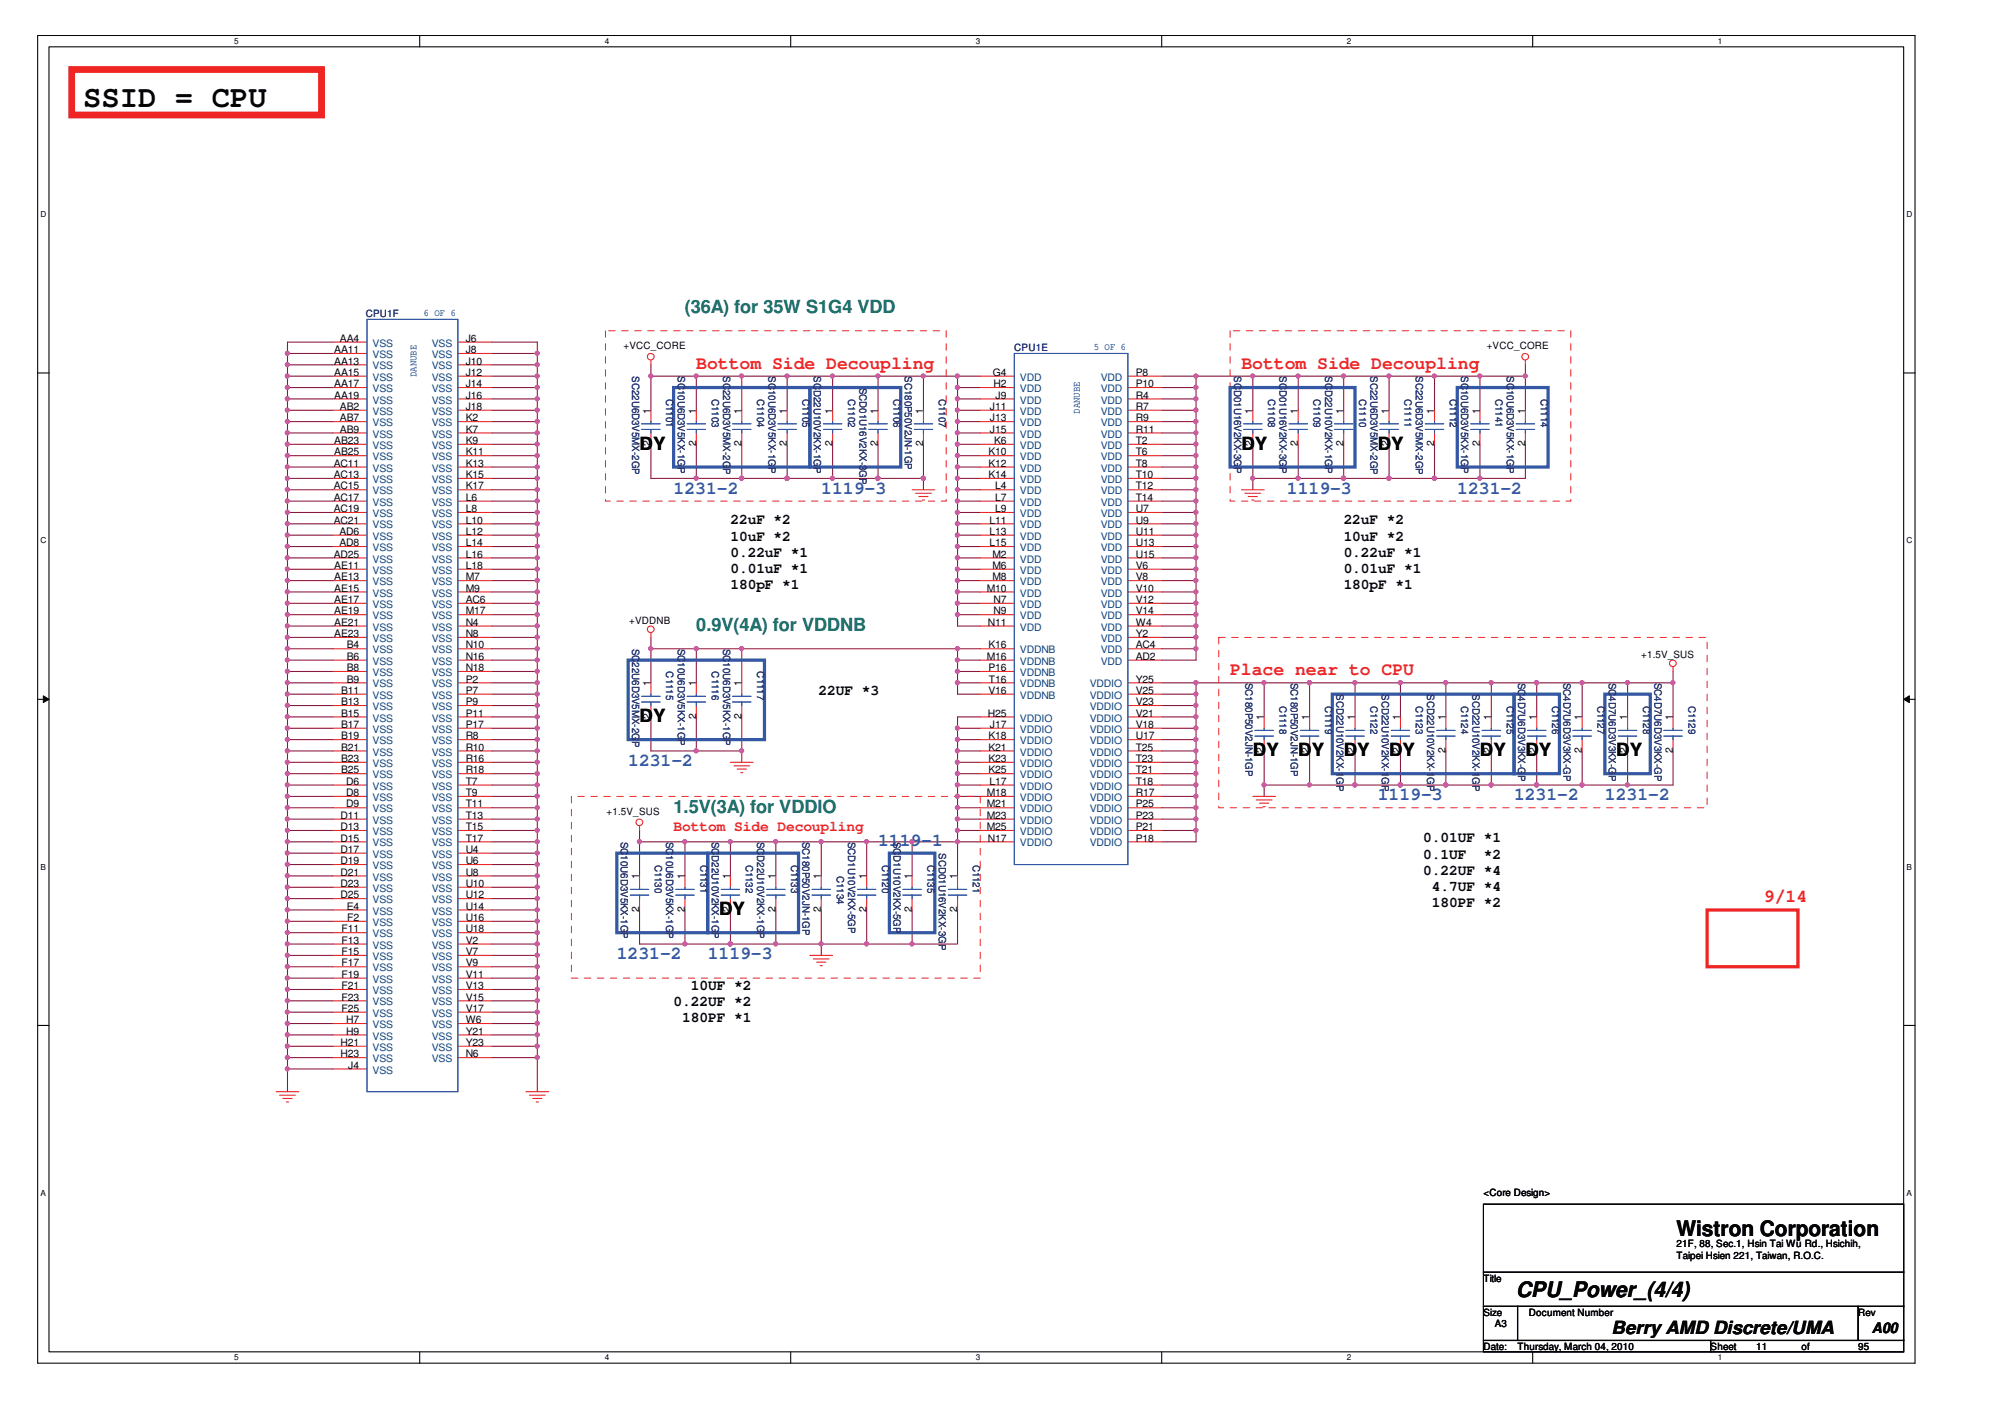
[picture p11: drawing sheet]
<svg xmlns="http://www.w3.org/2000/svg" width="297mm" height="210mm" viewBox="0 0 297 210" stroke-linecap="round" stroke-linejoin="round" font-family="sans-serif">
<defs><g id="words">
<text font-size="4.6" fill="#040503" x="12.4" y="15.9">SSID = CPU</text>
<g font-size="3.2" fill="#040503">
<text x="250.1" y="184.3">Wistron Corporation</text>
<text x="226.2" y="193.6">CPU_Power_(4/4)</text>
</g>
<g font-size="2.7" fill="#047e41">
<text x="102.2" y="46.8">(36A) for 35W S1G4 VDD</text>
<text x="103.9" y="94.2">0.9V(4A) for VDDNB</text>
<text x="100.5" y="121.3">1.5V(3A) for VDDIO</text>
</g>
<g font-size="2.7" fill="#ee2523">
<text x="103.9" y="55">Bottom Side Decoupling</text>
<text x="185.2" y="55">Bottom Side Decoupling</text>
<text x="183.5" y="100.7">Place near to CPU</text>
<text x="263.2" y="134.6">9/14</text>
</g>
<g font-size="2.7" fill="#040503">
<text x="95.4" y="67.1">DY</text>
<text x="185.2" y="67.1">DY</text>
<text x="205.5" y="67.1">DY</text>
<text x="95.4" y="107.8">DY</text>
<text x="186.9" y="112.8">DY</text>
<text x="193.7" y="112.8">DY</text>
<text x="200.5" y="112.8">DY</text>
<text x="207.2" y="112.8">DY</text>
<text x="220.8" y="112.8">DY</text>
<text x="227.6" y="112.8">DY</text>
<text x="241.1" y="112.8">DY</text>
<text x="107.3" y="136.6">DY</text>
<text x="240.4" y="199.1">Berry AMD Discrete/UMA</text>
</g>
<g font-size="2.7" fill="#3457a6">
<text x="100.5" y="73.6">1231-2</text>
<text x="122.5" y="73.6">1119-3</text>
<text x="192" y="73.6">1119-3</text>
<text x="217.4" y="73.6">1231-2</text>
<text x="93.7" y="114.3">1231-2</text>
<text x="205.5" y="119.4">1119-3</text>
<text x="225.9" y="119.4">1231-2</text>
<text x="239.4" y="119.4">1231-2</text>
<text x="131" y="126.2">1119-1</text>
<text x="92" y="143.1">1231-2</text>
<text x="105.6" y="143.1">1119-3</text>
</g>
<g font-size="2.2" fill="#040503">
<text x="109" y="78.2">22uF *2</text>
<text x="109" y="80.6">10uF *2</text>
<text x="109" y="83.1">0.22uF *1</text>
<text x="200.5" y="78.2">22uF *2</text>
<text x="200.5" y="80.6">10uF *2</text>
<text x="200.5" y="83.1">0.22uF *1</text>
<text x="109" y="85.5">0.01uF *1</text>
<text x="109" y="87.9">180pF *1</text>
<text x="200.5" y="85.5">0.01uF *1</text>
<text x="200.5" y="87.9">180pF *1</text>
<text x="122.1" y="103.6">22UF *3</text>
<text x="212.3" y="125.7">0.01UF *1</text>
<text x="212.3" y="128.1">0.1UF</text>
<text x="212.3" y="130.5">0.22UF *4</text>
<text x="221.4" y="128.1">*2</text>
<text x="213.6" y="132.9">4.7UF *4</text>
<text x="213.6" y="135.4">180PF *2</text>
<text x="103.1" y="147.7">10UF *2</text>
<text x="100.5" y="150.1">0.22UF *2</text>
<text x="101.8" y="152.5">180PF *1</text>
<text x="279.2" y="198.9">A00</text>
</g>
<text font-size="2.2" fill="#ee2523" x="100.5" y="124">Bottom Side Decoupling</text>
<g font-size="1.5" fill="#252c73">
<text x="54.6" y="47.3">CPU1F</text>
<text x="151.3" y="52.4">CPU1E</text>
<text x="94.3" y="56.1" transform="rotate(90 94.3 56.1)">SC22U6D3V5MX-2GP</text>
<text x="99.4" y="59.5" transform="rotate(90 99.4 59.5)">C1101</text>
<text x="101.1" y="56.1" transform="rotate(90 101.1 56.1)">SC10U6D3V5KX-1GP</text>
<text x="106.2" y="59.5" transform="rotate(90 106.2 59.5)">C1103</text>
<text x="107.9" y="56.1" transform="rotate(90 107.9 56.1)">SC22U6D3V5MX-2GP</text>
<text x="113" y="59.5" transform="rotate(90 113 59.5)">C1104</text>
<text x="114.7" y="56.1" transform="rotate(90 114.7 56.1)">SC10U6D3V5KX-1GP</text>
<text x="119.7" y="59.5" transform="rotate(90 119.7 59.5)">C1105</text>
<text x="121.4" y="56.1" transform="rotate(90 121.4 56.1)">SCD22U10V2KX-1GP</text>
<text x="126.5" y="59.5" transform="rotate(90 126.5 59.5)">C1102</text>
<text x="128.2" y="57.8" transform="rotate(90 128.2 57.8)">SCD01U16V2KX-3GP</text>
<text x="133.3" y="59.5" transform="rotate(90 133.3 59.5)">C1106</text>
<text x="135" y="56.1" transform="rotate(90 135 56.1)">SC180P50V2JN-1GP</text>
<text x="140.1" y="59.5" transform="rotate(90 140.1 59.5)">C1107</text>
<text x="184.1" y="56.1" transform="rotate(90 184.1 56.1)">SCD01U16V2KX-3GP</text>
<text x="189.2" y="59.5" transform="rotate(90 189.2 59.5)">C1108</text>
<text x="190.9" y="56.1" transform="rotate(90 190.9 56.1)">SCD01U16V2KX-3GP</text>
<text x="196" y="59.5" transform="rotate(90 196 59.5)">C1109</text>
<text x="197.7" y="56.1" transform="rotate(90 197.7 56.1)">SCD22U10V2KX-1GP</text>
<text x="202.8" y="59.5" transform="rotate(90 202.8 59.5)">C1110</text>
<text x="204.5" y="56.1" transform="rotate(90 204.5 56.1)">SC22U6D3V5MX-2GP</text>
<text x="209.5" y="59.5" transform="rotate(90 209.5 59.5)">C1111</text>
<text x="211.2" y="56.1" transform="rotate(90 211.2 56.1)">SC22U6D3V5MX-2GP</text>
<text x="216.3" y="59.5" transform="rotate(90 216.3 59.5)">C1112</text>
<text x="218" y="56.1" transform="rotate(90 218 56.1)">SC10U6D3V5KX-1GP</text>
<text x="223.1" y="59.5" transform="rotate(90 223.1 59.5)">C1141</text>
<text x="224.8" y="56.1" transform="rotate(90 224.8 56.1)">SC10U6D3V5KX-1GP</text>
<text x="229.9" y="59.5" transform="rotate(90 229.9 59.5)">C1114</text>
<text x="94.3" y="96.8" transform="rotate(90 94.3 96.8)">SC22U6D3V5MX-2GP</text>
<text x="99.4" y="100.2" transform="rotate(90 99.4 100.2)">C1115</text>
<text x="101.1" y="96.8" transform="rotate(90 101.1 96.8)">SC10U6D3V5KX-1GP</text>
<text x="106.2" y="100.2" transform="rotate(90 106.2 100.2)">C1116</text>
<text x="107.9" y="96.8" transform="rotate(90 107.9 96.8)">SC10U6D3V5KX-1GP</text>
<text x="113" y="100.2" transform="rotate(90 113 100.2)">C1117</text>
<text x="185.8" y="101.9" transform="rotate(90 185.8 101.9)">SC180P50V2JN-1GP</text>
<text x="192.6" y="101.9" transform="rotate(90 192.6 101.9)">SC180P50V2JN-1GP</text>
<text x="226.5" y="101.9" transform="rotate(90 226.5 101.9)">SC4D7U6D3V3KX-GP</text>
<text x="233.3" y="101.9" transform="rotate(90 233.3 101.9)">SC4D7U6D3V3KX-GP</text>
<text x="240" y="101.9" transform="rotate(90 240 101.9)">SC4D7U6D3V3KX-GP</text>
<text x="246.8" y="101.9" transform="rotate(90 246.8 101.9)">SC4D7U6D3V3KX-GP</text>
<text x="190.9" y="105.3" transform="rotate(90 190.9 105.3)">C1118</text>
<text x="197.7" y="105.3" transform="rotate(90 197.7 105.3)">C1119</text>
<text x="199.4" y="103.6" transform="rotate(90 199.4 103.6)">SCD22U10V2KX-1GP</text>
<text x="204.5" y="105.3" transform="rotate(90 204.5 105.3)">C1122</text>
<text x="206.2" y="103.6" transform="rotate(90 206.2 103.6)">SCD22U10V2KX-1GP</text>
<text x="211.2" y="105.3" transform="rotate(90 211.2 105.3)">C1123</text>
<text x="212.9" y="103.6" transform="rotate(90 212.9 103.6)">SCD22U10V2KX-1GP</text>
<text x="218" y="105.3" transform="rotate(90 218 105.3)">C1124</text>
<text x="219.7" y="103.6" transform="rotate(90 219.7 103.6)">SCD22U10V2KX-1GP</text>
<text x="224.8" y="105.3" transform="rotate(90 224.8 105.3)">C1125</text>
<text x="231.6" y="105.3" transform="rotate(90 231.6 105.3)">C1126</text>
<text x="238.3" y="105.3" transform="rotate(90 238.3 105.3)">C1127</text>
<text x="245.1" y="105.3" transform="rotate(90 245.1 105.3)">C1128</text>
<text x="251.9" y="105.3" transform="rotate(90 251.9 105.3)">C1129</text>
<text x="92.6" y="125.6" transform="rotate(90 92.6 125.6)">SC10U6D3V5KX-1GP</text>
<text x="99.4" y="125.6" transform="rotate(90 99.4 125.6)">SC10U6D3V5KX-1GP</text>
<text x="106.2" y="125.6" transform="rotate(90 106.2 125.6)">SCD22U10V2KX-1GP</text>
<text x="113" y="125.6" transform="rotate(90 113 125.6)">SCD22U10V2KX-1GP</text>
<text x="119.7" y="125.6" transform="rotate(90 119.7 125.6)">SC180P50V2JN-1GP</text>
<text x="126.5" y="125.6" transform="rotate(90 126.5 125.6)">SCD1U10V2KX-5GP</text>
<text x="133.3" y="125.6" transform="rotate(90 133.3 125.6)">SCD1U10V2KX-5GP</text>
<text x="97.7" y="129" transform="rotate(90 97.7 129)">C1130</text>
<text x="104.5" y="129" transform="rotate(90 104.5 129)">C1131</text>
<text x="111.3" y="129" transform="rotate(90 111.3 129)">C1132</text>
<text x="118" y="129" transform="rotate(90 118 129)">C1133</text>
<text x="124.8" y="130.7" transform="rotate(90 124.8 130.7)">C1134</text>
<text x="131.6" y="129" transform="rotate(90 131.6 129)">C1120</text>
<text x="138.4" y="129" transform="rotate(90 138.4 129)">C1135</text>
<text x="140.1" y="127.3" transform="rotate(90 140.1 127.3)">SCD01U16V2KX-3GP</text>
<text x="145.2" y="129" transform="rotate(90 145.2 129)">C1121</text>
</g>
<g font-size="1.5" fill="#3457a6">
<text x="63.2" y="47.1">6 OF 6</text>
<text x="163.2" y="52.2">5 OF 6</text>
<text x="62.1" y="56.3" transform="rotate(-90 62.1 56.3)">DANUBE</text>
<text x="161.1" y="61.7" transform="rotate(-90 161.1 61.7)">DANUBE</text>
</g>
<g font-size="1.5" fill="#040503">
<text x="49.9" y="52.7">AA11</text>
<text x="50.7" y="51">AA4</text>
<text x="69.5" y="51">J6</text>
<text x="69.5" y="52.7">J8</text>
<text x="93" y="52.1">+VCC_CORE</text>
<text x="221.8" y="52.1">+VCC_CORE</text>
<text x="49.9" y="54.4">AA13</text>
<text x="49.9" y="56.1">AA15</text>
<text x="49.9" y="57.8">AA17</text>
<text x="49.9" y="59.5">AA19</text>
<text x="69.5" y="54.4">J10</text>
<text x="69.5" y="56.1">J12</text>
<text x="69.5" y="57.8">J14</text>
<text x="69.5" y="59.5">J16</text>
<text x="148.1" y="56.1">G4</text>
<text x="148.2" y="57.8">H2</text>
<text x="148.5" y="59.5">J9</text>
<text x="169.4" y="56.1">P8</text>
<text x="169.4" y="57.8">P10</text>
<text x="169.4" y="59.5">R4</text>
<text x="50.7" y="61.2">AB2</text>
<text x="50.7" y="62.9">AB7</text>
<text x="50.7" y="64.6">AB9</text>
<text x="69.5" y="61.2">J18</text>
<text x="69.5" y="62.9">K2</text>
<text x="69.5" y="64.6">K7</text>
<text x="97.1" y="61.7" transform="rotate(-90 97.1 61.7)">1</text>
<text x="103.8" y="61.7" transform="rotate(-90 103.8 61.7)">1</text>
<text x="110.6" y="61.7" transform="rotate(-90 110.6 61.7)">1</text>
<text x="117.4" y="61.7" transform="rotate(-90 117.4 61.7)">1</text>
<text x="124.2" y="61.7" transform="rotate(-90 124.2 61.7)">1</text>
<text x="131" y="61.7" transform="rotate(-90 131 61.7)">1</text>
<text x="137.7" y="61.7" transform="rotate(-90 137.7 61.7)">1</text>
<text x="147.7" y="61.2">J11</text>
<text x="147.7" y="62.9">J13</text>
<text x="147.7" y="64.6">J15</text>
<text x="169.4" y="61.2">R7</text>
<text x="169.4" y="62.9">R9</text>
<text x="169.4" y="64.6">R11</text>
<text x="186.9" y="61.7" transform="rotate(-90 186.9 61.7)">1</text>
<text x="193.6" y="61.7" transform="rotate(-90 193.6 61.7)">1</text>
<text x="200.4" y="61.7" transform="rotate(-90 200.4 61.7)">1</text>
<text x="207.2" y="61.7" transform="rotate(-90 207.2 61.7)">1</text>
<text x="214" y="61.7" transform="rotate(-90 214 61.7)">1</text>
<text x="220.8" y="61.7" transform="rotate(-90 220.8 61.7)">1</text>
<text x="227.5" y="61.7" transform="rotate(-90 227.5 61.7)">1</text>
<text x="49.8" y="69.6">AC11</text>
<text x="49.8" y="71.3">AC13</text>
<text x="49.9" y="66.2">AB23</text>
<text x="49.9" y="67.9">AB25</text>
<text x="69.5" y="66.2">K9</text>
<text x="69.5" y="67.9">K11</text>
<text x="69.5" y="69.6">K13</text>
<text x="69.5" y="71.3">K15</text>
<text x="97.1" y="66.6" transform="rotate(-90 97.1 66.6)">2</text>
<text x="103.8" y="66.6" transform="rotate(-90 103.8 66.6)">2</text>
<text x="110.6" y="66.6" transform="rotate(-90 110.6 66.6)">2</text>
<text x="117.4" y="66.6" transform="rotate(-90 117.4 66.6)">2</text>
<text x="124.2" y="66.6" transform="rotate(-90 124.2 66.6)">2</text>
<text x="131" y="66.6" transform="rotate(-90 131 66.6)">2</text>
<text x="137.7" y="66.6" transform="rotate(-90 137.7 66.6)">2</text>
<text x="147.5" y="67.9">K10</text>
<text x="147.5" y="69.6">K12</text>
<text x="147.5" y="71.3">K14</text>
<text x="148.3" y="66.2">K6</text>
<text x="169.4" y="66.2">T2</text>
<text x="169.4" y="67.9">T6</text>
<text x="169.4" y="69.6">T8</text>
<text x="169.4" y="71.3">T10</text>
<text x="186.9" y="66.6" transform="rotate(-90 186.9 66.6)">2</text>
<text x="193.6" y="66.6" transform="rotate(-90 193.6 66.6)">2</text>
<text x="200.4" y="66.6" transform="rotate(-90 200.4 66.6)">2</text>
<text x="207.2" y="66.6" transform="rotate(-90 207.2 66.6)">2</text>
<text x="214" y="66.6" transform="rotate(-90 214 66.6)">2</text>
<text x="220.8" y="66.6" transform="rotate(-90 220.8 66.6)">2</text>
<text x="227.5" y="66.6" transform="rotate(-90 227.5 66.6)">2</text>
<text x="49.8" y="73">AC15</text>
<text x="49.8" y="74.7">AC17</text>
<text x="49.8" y="76.4">AC19</text>
<text x="69.5" y="73">K17</text>
<text x="69.5" y="74.7">L6</text>
<text x="69.5" y="76.4">L8</text>
<text x="148.5" y="73">L4</text>
<text x="148.5" y="74.7">L7</text>
<text x="148.5" y="76.4">L9</text>
<text x="169.4" y="73">T12</text>
<text x="169.4" y="74.7">T14</text>
<text x="169.4" y="76.4">U7</text>
<text x="49.8" y="78.1">AC21</text>
<text x="49.8" y="83.2">AD25</text>
<text x="50.6" y="79.8">AD6</text>
<text x="50.6" y="81.5">AD8</text>
<text x="69.5" y="78.1">L10</text>
<text x="69.5" y="79.8">L12</text>
<text x="69.5" y="81.5">L14</text>
<text x="69.5" y="83.2">L16</text>
<text x="147.6" y="78.1">L11</text>
<text x="147.6" y="79.8">L13</text>
<text x="147.6" y="81.5">L15</text>
<text x="148.1" y="83.2">M2</text>
<text x="169.4" y="78.1">U9</text>
<text x="169.4" y="79.8">U11</text>
<text x="169.4" y="81.5">U13</text>
<text x="169.4" y="83.2">U15</text>
<text x="49.9" y="84.9">AE11</text>
<text x="49.9" y="86.6">AE13</text>
<text x="49.9" y="88.3">AE15</text>
<text x="49.9" y="90">AE17</text>
<text x="69.5" y="84.9">L18</text>
<text x="69.5" y="86.6">M7</text>
<text x="69.5" y="88.3">M9</text>
<text x="69.5" y="90">AC6</text>
<text x="147.2" y="88.3">M10</text>
<text x="148.1" y="84.9">M6</text>
<text x="148.1" y="86.6">M8</text>
<text x="148.2" y="90">N7</text>
<text x="169.4" y="84.9">V6</text>
<text x="169.4" y="86.6">V8</text>
<text x="169.4" y="88.3">V10</text>
<text x="169.4" y="90">V12</text>
<text x="49.9" y="91.7">AE19</text>
<text x="49.9" y="93.4">AE21</text>
<text x="49.9" y="95.1">AE23</text>
<text x="69.5" y="91.7">M17</text>
<text x="69.5" y="93.4">N4</text>
<text x="69.5" y="95.1">N8</text>
<text x="93.9" y="93.1">+VDDNB</text>
<text x="147.4" y="93.4">N11</text>
<text x="148.2" y="91.7">N9</text>
<text x="169.4" y="91.7">V14</text>
<text x="169.4" y="93.4">W4</text>
<text x="169.4" y="95.1">Y2</text>
<text x="51.7" y="96.7">B4</text>
<text x="51.7" y="98.4">B6</text>
<text x="51.7" y="100.1">B8</text>
<text x="51.7" y="101.8">B9</text>
<text x="69.5" y="96.7">N10</text>
<text x="69.5" y="98.4">N16</text>
<text x="69.5" y="100.1">N18</text>
<text x="69.5" y="101.8">P2</text>
<text x="147.2" y="98.4">M16</text>
<text x="147.5" y="96.7">K16</text>
<text x="147.5" y="100.1">P16</text>
<text x="147.5" y="101.8">T16</text>
<text x="169.4" y="96.7">AC4</text>
<text x="169.4" y="98.4">AD2</text>
<text x="169.4" y="101.8">Y25</text>
<text x="244.8" y="98.2">+1.5V_SUS</text>
<text x="50.9" y="103.5">B11</text>
<text x="50.9" y="105.2">B13</text>
<text x="50.9" y="106.9">B15</text>
<text x="69.5" y="103.5">P7</text>
<text x="69.5" y="105.2">P9</text>
<text x="69.5" y="106.9">P11</text>
<text x="97.1" y="107.3" transform="rotate(-90 97.1 107.3)">2</text>
<text x="97.1" y="102.4" transform="rotate(-90 97.1 102.4)">1</text>
<text x="103.8" y="107.3" transform="rotate(-90 103.8 107.3)">2</text>
<text x="103.8" y="102.4" transform="rotate(-90 103.8 102.4)">1</text>
<text x="110.6" y="107.3" transform="rotate(-90 110.6 107.3)">2</text>
<text x="110.6" y="102.4" transform="rotate(-90 110.6 102.4)">1</text>
<text x="147.4" y="106.9">H25</text>
<text x="147.5" y="103.5">V16</text>
<text x="169.4" y="103.5">V25</text>
<text x="169.4" y="105.2">V23</text>
<text x="169.4" y="106.9">V21</text>
<text x="188.6" y="107.5" transform="rotate(-90 188.6 107.5)">1</text>
<text x="195.3" y="107.5" transform="rotate(-90 195.3 107.5)">1</text>
<text x="202.1" y="107.5" transform="rotate(-90 202.1 107.5)">1</text>
<text x="208.9" y="107.5" transform="rotate(-90 208.9 107.5)">1</text>
<text x="215.7" y="107.5" transform="rotate(-90 215.7 107.5)">1</text>
<text x="222.4" y="107.5" transform="rotate(-90 222.4 107.5)">1</text>
<text x="229.2" y="107.5" transform="rotate(-90 229.2 107.5)">1</text>
<text x="236" y="107.5" transform="rotate(-90 236 107.5)">1</text>
<text x="242.8" y="107.5" transform="rotate(-90 242.8 107.5)">1</text>
<text x="249.6" y="107.5" transform="rotate(-90 249.6 107.5)">1</text>
<text x="50.9" y="108.6">B17</text>
<text x="50.9" y="110.3">B19</text>
<text x="50.9" y="112">B21</text>
<text x="50.9" y="113.7">B23</text>
<text x="69.5" y="108.6">P17</text>
<text x="69.5" y="110.3">R8</text>
<text x="69.5" y="112">R10</text>
<text x="69.5" y="113.7">R16</text>
<text x="147.5" y="110.3">K18</text>
<text x="147.5" y="112">K21</text>
<text x="147.5" y="113.7">K23</text>
<text x="147.7" y="108.6">J17</text>
<text x="169.4" y="108.6">V18</text>
<text x="169.4" y="110.3">U17</text>
<text x="169.4" y="112">T25</text>
<text x="169.4" y="113.7">T23</text>
<text x="188.6" y="112.4" transform="rotate(-90 188.6 112.4)">2</text>
<text x="195.3" y="112.4" transform="rotate(-90 195.3 112.4)">2</text>
<text x="202.1" y="112.4" transform="rotate(-90 202.1 112.4)">2</text>
<text x="208.9" y="112.4" transform="rotate(-90 208.9 112.4)">2</text>
<text x="215.7" y="112.4" transform="rotate(-90 215.7 112.4)">2</text>
<text x="222.4" y="112.4" transform="rotate(-90 222.4 112.4)">2</text>
<text x="229.2" y="112.4" transform="rotate(-90 229.2 112.4)">2</text>
<text x="236" y="112.4" transform="rotate(-90 236 112.4)">2</text>
<text x="242.8" y="112.4" transform="rotate(-90 242.8 112.4)">2</text>
<text x="249.6" y="112.4" transform="rotate(-90 249.6 112.4)">2</text>
<text x="50.9" y="115.4">B25</text>
<text x="51.6" y="117.1">D6</text>
<text x="51.6" y="118.8">D8</text>
<text x="69.5" y="115.4">R18</text>
<text x="69.5" y="117.1">T7</text>
<text x="69.5" y="118.8">T9</text>
<text x="147.2" y="118.8">M18</text>
<text x="147.5" y="115.4">K25</text>
<text x="147.6" y="117.1">L17</text>
<text x="169.4" y="115.4">T21</text>
<text x="169.4" y="117.1">T18</text>
<text x="169.4" y="118.8">R17</text>
<text x="50.8" y="122.2">D11</text>
<text x="50.8" y="123.9">D13</text>
<text x="50.8" y="125.5">D15</text>
<text x="51.6" y="120.5">D9</text>
<text x="69.5" y="120.5">T11</text>
<text x="69.5" y="122.2">T13</text>
<text x="69.5" y="123.9">T15</text>
<text x="69.5" y="125.5">T17</text>
<text x="90.5" y="121.6">+1.5V_SUS</text>
<text x="147.2" y="120.5">M21</text>
<text x="147.2" y="122.2">M23</text>
<text x="147.2" y="123.9">M25</text>
<text x="147.4" y="125.5">N17</text>
<text x="169.4" y="120.5">P25</text>
<text x="169.4" y="122.2">P23</text>
<text x="169.4" y="123.9">P21</text>
<text x="169.4" y="125.5">P18</text>
<text x="50.8" y="127.2">D17</text>
<text x="50.8" y="128.9">D19</text>
<text x="50.8" y="130.6">D21</text>
<text x="69.5" y="127.2">U4</text>
<text x="69.5" y="128.9">U6</text>
<text x="69.5" y="130.6">U8</text>
<text x="95.4" y="131.2" transform="rotate(-90 95.4 131.2)">1</text>
<text x="102.2" y="131.2" transform="rotate(-90 102.2 131.2)">1</text>
<text x="108.9" y="131.2" transform="rotate(-90 108.9 131.2)">1</text>
<text x="115.7" y="131.2" transform="rotate(-90 115.7 131.2)">1</text>
<text x="122.5" y="131.2" transform="rotate(-90 122.5 131.2)">1</text>
<text x="129.3" y="131.2" transform="rotate(-90 129.3 131.2)">1</text>
<text x="136" y="131.2" transform="rotate(-90 136 131.2)">1</text>
<text x="142.8" y="131.2" transform="rotate(-90 142.8 131.2)">1</text>
<text x="50.8" y="132.3">D23</text>
<text x="50.8" y="134">D25</text>
<text x="51.7" y="135.7">E4</text>
<text x="51.8" y="137.4">F2</text>
<text x="69.5" y="132.3">U10</text>
<text x="69.5" y="134">U12</text>
<text x="69.5" y="135.7">U14</text>
<text x="69.5" y="137.4">U16</text>
<text x="95.4" y="136.1" transform="rotate(-90 95.4 136.1)">2</text>
<text x="102.2" y="136.1" transform="rotate(-90 102.2 136.1)">2</text>
<text x="108.9" y="136.1" transform="rotate(-90 108.9 136.1)">2</text>
<text x="115.7" y="136.1" transform="rotate(-90 115.7 136.1)">2</text>
<text x="122.5" y="136.1" transform="rotate(-90 122.5 136.1)">2</text>
<text x="129.3" y="136.1" transform="rotate(-90 129.3 136.1)">2</text>
<text x="136" y="136.1" transform="rotate(-90 136 136.1)">2</text>
<text x="142.8" y="136.1" transform="rotate(-90 142.8 136.1)">2</text>
<text x="51" y="139.1">F11</text>
<text x="51" y="140.8">F13</text>
<text x="51" y="142.5">F15</text>
<text x="69.5" y="139.1">U18</text>
<text x="69.5" y="140.8">V2</text>
<text x="69.5" y="142.5">V7</text>
<text x="51" y="144.2">F17</text>
<text x="51" y="145.9">F19</text>
<text x="51" y="147.6">F21</text>
<text x="51" y="149.3">F23</text>
<text x="69.5" y="144.2">V9</text>
<text x="69.5" y="145.9">V11</text>
<text x="69.5" y="147.6">V13</text>
<text x="69.5" y="149.3">V15</text>
<text x="51" y="151">F25</text>
<text x="51.6" y="152.7">H7</text>
<text x="51.6" y="154.4">H9</text>
<text x="69.5" y="151">V17</text>
<text x="69.5" y="152.7">W6</text>
<text x="69.5" y="154.4">Y21</text>
<text x="50.8" y="156">H21</text>
<text x="50.8" y="157.7">H23</text>
<text x="52" y="159.4">J4</text>
<text x="69.5" y="156">Y23</text>
<text x="69.5" y="157.7">N6</text>
<text x="221.3" y="178.5">&lt;Core Design&gt;</text>
<text x="221.3" y="191.2">Title</text>
<text x="250.1" y="186.1">21F, 88, Sec.1, Hsin Tai Wu Rd., Hsichih,</text>
<text x="250.1" y="187.8">Taipei Hsien 221, Taiwan, R.O.C.</text>
<text x="221.3" y="196.3">Size</text>
<text x="223" y="198">A3</text>
<text x="228.1" y="196.3">Document Number</text>
<text x="277.2" y="196.3">Rev</text>
<text x="221.3" y="201.3">Date:</text>
<text x="226.4" y="201.3">Thursday, March 04, 2010</text>
<text x="255.2" y="201.3">Sheet</text>
<text x="262" y="201.3">11</text>
<text x="268.8" y="201.4">of</text>
<text x="277.2" y="201.3">95</text>
</g>
<g font-size="1.5" fill="#0e457b">
<text x="55.6" y="51.7">VSS</text>
<text x="55.6" y="53.4">VSS</text>
<text x="64.4" y="51.7">VSS</text>
<text x="64.4" y="53.4">VSS</text>
<text x="55.6" y="55.1">VSS</text>
<text x="55.6" y="56.8">VSS</text>
<text x="55.6" y="58.5">VSS</text>
<text x="64.4" y="55.1">VSS</text>
<text x="64.4" y="56.8">VSS</text>
<text x="64.4" y="58.5">VSS</text>
<text x="152.2" y="56.8">VDD</text>
<text x="152.2" y="58.5">VDD</text>
<text x="164.2" y="56.8">VDD</text>
<text x="164.2" y="58.5">VDD</text>
<text x="55.6" y="60.2">VSS</text>
<text x="55.6" y="61.9">VSS</text>
<text x="55.6" y="63.6">VSS</text>
<text x="55.6" y="65.3">VSS</text>
<text x="64.4" y="60.2">VSS</text>
<text x="64.4" y="61.9">VSS</text>
<text x="64.4" y="63.6">VSS</text>
<text x="64.4" y="65.3">VSS</text>
<text x="152.2" y="60.2">VDD</text>
<text x="152.2" y="61.9">VDD</text>
<text x="152.2" y="63.6">VDD</text>
<text x="152.2" y="65.3">VDD</text>
<text x="164.2" y="60.2">VDD</text>
<text x="164.2" y="61.9">VDD</text>
<text x="164.2" y="63.6">VDD</text>
<text x="164.2" y="65.3">VDD</text>
<text x="55.6" y="67">VSS</text>
<text x="55.6" y="68.7">VSS</text>
<text x="55.6" y="70.4">VSS</text>
<text x="64.4" y="67">VSS</text>
<text x="64.4" y="68.7">VSS</text>
<text x="64.4" y="70.4">VSS</text>
<text x="152.2" y="67">VDD</text>
<text x="152.2" y="68.7">VDD</text>
<text x="152.2" y="70.4">VDD</text>
<text x="164.2" y="67">VDD</text>
<text x="164.2" y="68.7">VDD</text>
<text x="164.2" y="70.4">VDD</text>
<text x="55.6" y="72.1">VSS</text>
<text x="55.6" y="73.8">VSS</text>
<text x="55.6" y="75.4">VSS</text>
<text x="55.6" y="77.1">VSS</text>
<text x="64.4" y="72.1">VSS</text>
<text x="64.4" y="73.8">VSS</text>
<text x="64.4" y="75.4">VSS</text>
<text x="64.4" y="77.1">VSS</text>
<text x="152.2" y="72.1">VDD</text>
<text x="152.2" y="73.8">VDD</text>
<text x="152.2" y="75.4">VDD</text>
<text x="152.2" y="77.1">VDD</text>
<text x="164.2" y="72.1">VDD</text>
<text x="164.2" y="73.8">VDD</text>
<text x="164.2" y="75.4">VDD</text>
<text x="164.2" y="77.1">VDD</text>
<text x="55.6" y="78.8">VSS</text>
<text x="55.6" y="80.5">VSS</text>
<text x="55.6" y="82.2">VSS</text>
<text x="55.6" y="83.9">VSS</text>
<text x="64.4" y="78.8">VSS</text>
<text x="64.4" y="80.5">VSS</text>
<text x="64.4" y="82.2">VSS</text>
<text x="64.4" y="83.9">VSS</text>
<text x="152.2" y="78.8">VDD</text>
<text x="152.2" y="80.5">VDD</text>
<text x="152.2" y="82.2">VDD</text>
<text x="152.2" y="83.9">VDD</text>
<text x="164.2" y="78.8">VDD</text>
<text x="164.2" y="80.5">VDD</text>
<text x="164.2" y="82.2">VDD</text>
<text x="164.2" y="83.9">VDD</text>
<text x="55.6" y="85.6">VSS</text>
<text x="55.6" y="87.3">VSS</text>
<text x="55.6" y="89">VSS</text>
<text x="64.4" y="85.6">VSS</text>
<text x="64.4" y="87.3">VSS</text>
<text x="64.4" y="89">VSS</text>
<text x="152.2" y="85.6">VDD</text>
<text x="152.2" y="87.3">VDD</text>
<text x="152.2" y="89">VDD</text>
<text x="164.2" y="85.6">VDD</text>
<text x="164.2" y="87.3">VDD</text>
<text x="164.2" y="89">VDD</text>
<text x="55.6" y="90.7">VSS</text>
<text x="55.6" y="92.4">VSS</text>
<text x="55.6" y="94.1">VSS</text>
<text x="55.6" y="95.8">VSS</text>
<text x="64.4" y="90.7">VSS</text>
<text x="64.4" y="92.4">VSS</text>
<text x="64.4" y="94.1">VSS</text>
<text x="64.4" y="95.8">VSS</text>
<text x="152.2" y="90.7">VDD</text>
<text x="152.2" y="92.4">VDD</text>
<text x="152.2" y="94.1">VDD</text>
<text x="164.2" y="90.7">VDD</text>
<text x="164.2" y="92.4">VDD</text>
<text x="164.2" y="94.1">VDD</text>
<text x="164.2" y="95.8">VDD</text>
<text x="55.6" y="97.5">VSS</text>
<text x="55.6" y="99.2">VSS</text>
<text x="55.6" y="100.9">VSS</text>
<text x="64.4" y="97.5">VSS</text>
<text x="64.4" y="99.2">VSS</text>
<text x="64.4" y="100.9">VSS</text>
<text x="152.2" y="97.5">VDDNB</text>
<text x="152.2" y="99.2">VDDNB</text>
<text x="152.2" y="100.9">VDDNB</text>
<text x="164.2" y="97.5">VDD</text>
<text x="164.2" y="99.2">VDD</text>
<text x="55.6" y="102.6">VSS</text>
<text x="55.6" y="104.2">VSS</text>
<text x="55.6" y="105.9">VSS</text>
<text x="55.6" y="107.6">VSS</text>
<text x="64.4" y="102.6">VSS</text>
<text x="64.4" y="104.2">VSS</text>
<text x="64.4" y="105.9">VSS</text>
<text x="64.4" y="107.6">VSS</text>
<text x="152.2" y="102.6">VDDNB</text>
<text x="152.2" y="104.2">VDDNB</text>
<text x="152.2" y="107.6">VDDIO</text>
<text x="162.6" y="102.6">VDDIO</text>
<text x="162.6" y="104.2">VDDIO</text>
<text x="162.6" y="105.9">VDDIO</text>
<text x="162.6" y="107.6">VDDIO</text>
<text x="55.6" y="109.3">VSS</text>
<text x="55.6" y="111">VSS</text>
<text x="55.6" y="112.7">VSS</text>
<text x="64.4" y="109.3">VSS</text>
<text x="64.4" y="111">VSS</text>
<text x="64.4" y="112.7">VSS</text>
<text x="152.2" y="109.3">VDDIO</text>
<text x="152.2" y="111">VDDIO</text>
<text x="152.2" y="112.7">VDDIO</text>
<text x="162.6" y="109.3">VDDIO</text>
<text x="162.6" y="111">VDDIO</text>
<text x="162.6" y="112.7">VDDIO</text>
<text x="55.6" y="114.4">VSS</text>
<text x="55.6" y="116.1">VSS</text>
<text x="55.6" y="117.8">VSS</text>
<text x="55.6" y="119.5">VSS</text>
<text x="64.4" y="114.4">VSS</text>
<text x="64.4" y="116.1">VSS</text>
<text x="64.4" y="117.8">VSS</text>
<text x="64.4" y="119.5">VSS</text>
<text x="152.2" y="114.4">VDDIO</text>
<text x="152.2" y="116.1">VDDIO</text>
<text x="152.2" y="117.8">VDDIO</text>
<text x="152.2" y="119.5">VDDIO</text>
<text x="162.6" y="114.4">VDDIO</text>
<text x="162.6" y="116.1">VDDIO</text>
<text x="162.6" y="117.8">VDDIO</text>
<text x="162.6" y="119.5">VDDIO</text>
<text x="55.6" y="121.2">VSS</text>
<text x="55.6" y="122.9">VSS</text>
<text x="55.6" y="124.6">VSS</text>
<text x="64.4" y="121.2">VSS</text>
<text x="64.4" y="122.9">VSS</text>
<text x="64.4" y="124.6">VSS</text>
<text x="152.2" y="121.2">VDDIO</text>
<text x="152.2" y="122.9">VDDIO</text>
<text x="152.2" y="124.6">VDDIO</text>
<text x="162.6" y="121.2">VDDIO</text>
<text x="162.6" y="122.9">VDDIO</text>
<text x="162.6" y="124.6">VDDIO</text>
<text x="55.6" y="126.3">VSS</text>
<text x="55.6" y="128">VSS</text>
<text x="55.6" y="129.7">VSS</text>
<text x="55.6" y="131.4">VSS</text>
<text x="64.4" y="126.3">VSS</text>
<text x="64.4" y="128">VSS</text>
<text x="64.4" y="129.7">VSS</text>
<text x="64.4" y="131.4">VSS</text>
<text x="152.2" y="126.3">VDDIO</text>
<text x="162.6" y="126.3">VDDIO</text>
<text x="55.6" y="133.1">VSS</text>
<text x="55.6" y="134.7">VSS</text>
<text x="55.6" y="136.4">VSS</text>
<text x="64.4" y="133.1">VSS</text>
<text x="64.4" y="134.7">VSS</text>
<text x="64.4" y="136.4">VSS</text>
<text x="55.6" y="138.1">VSS</text>
<text x="55.6" y="139.8">VSS</text>
<text x="55.6" y="141.5">VSS</text>
<text x="55.6" y="143.2">VSS</text>
<text x="64.4" y="138.1">VSS</text>
<text x="64.4" y="139.8">VSS</text>
<text x="64.4" y="141.5">VSS</text>
<text x="64.4" y="143.2">VSS</text>
<text x="55.6" y="144.9">VSS</text>
<text x="55.6" y="146.6">VSS</text>
<text x="55.6" y="148.3">VSS</text>
<text x="55.6" y="150">VSS</text>
<text x="64.4" y="144.9">VSS</text>
<text x="64.4" y="146.6">VSS</text>
<text x="64.4" y="148.3">VSS</text>
<text x="64.4" y="150">VSS</text>
<text x="55.6" y="151.7">VSS</text>
<text x="55.6" y="153.4">VSS</text>
<text x="55.6" y="155.1">VSS</text>
<text x="64.4" y="151.7">VSS</text>
<text x="64.4" y="153.4">VSS</text>
<text x="64.4" y="155.1">VSS</text>
<text x="55.6" y="156.8">VSS</text>
<text x="55.6" y="158.5">VSS</text>
<text x="55.6" y="160.2">VSS</text>
<text x="64.4" y="156.8">VSS</text>
<text x="64.4" y="158.5">VSS</text>
</g>
<g font-size="1.2" fill="#040503">
<text x="34.9" y="6.5">5</text>
<text x="90.3" y="6.5">4</text>
<text x="145.6" y="6.5">3</text>
<text x="200.9" y="6.5">2</text>
<text x="256.3" y="6.5">1</text>
<text x="6.1" y="32.4">D</text>
<text x="284.5" y="32.4">D</text>
<text x="6.1" y="81.1">C</text>
<text x="284.5" y="81.1">C</text>
<text x="6.1" y="129.7">B</text>
<text x="284.5" y="129.7">B</text>
<text x="6.1" y="178.4">A</text>
<text x="284.5" y="178.4">A</text>
<text x="34.9" y="202.9">5</text>
<text x="90.3" y="202.9">4</text>
<text x="145.6" y="202.9">3</text>
<text x="200.9" y="202.9">2</text>
<text x="256.3" y="202.9">1</text>
</g>
</g></defs>
<path d="M5.6 5.3h280.1v198.1h-280.1zM7.3 7h276.7v194.7h-276.7z" fill="none" stroke="#040503" stroke-width=".16"/>
<g fill="#fff">
<path d="M34.9 5.5h.7v1.3h-.7z"/>
<path d="M34.9 201.8h.7v1.4h-.7z"/>
</g>
<path d="M62.6 5.3v1.7M62.6 201.7v1.7" fill="none" stroke="#040503" stroke-width=".16"/>
<g fill="#fff">
<path d="M90.3 5.5h.6v1.3h-.6z"/>
<path d="M90.3 201.8h.6v1.4h-.6z"/>
</g>
<path d="M118 5.3v1.7M118 201.7v1.7" fill="none" stroke="#040503" stroke-width=".16"/>
<g fill="#fff">
<path d="M145.6 5.5h.6v1.3h-.6z"/>
<path d="M145.6 201.8h.6v1.4h-.6z"/>
</g>
<path d="M173.3 5.3v1.7M173.3 201.7v1.7" fill="none" stroke="#040503" stroke-width=".16"/>
<g fill="#fff">
<path d="M200.9 5.5h.7v1.3h-.7z"/>
<path d="M200.9 201.8h.7v1.4h-.7z"/>
</g>
<path d="M228.7 5.3v1.7M228.7 201.7v1.7" fill="none" stroke="#040503" stroke-width=".16"/>
<g fill="#fff">
<path d="M256.3 5.5h.6v1.3h-.6z"/>
<path d="M256.3 201.8h.6v1.4h-.6z"/>
<path d="M6.1 31.3h.8v1.3h-.8z"/>
<path d="M284.5 31.3h.8v1.3h-.8z"/>
<path d="M6.1 80h.8v1.3h-.8z"/>
<path d="M284.5 80h.8v1.3h-.8z"/>
</g>
<path d="M5.6 55.6h1.7M284 55.6h1.7" fill="none" stroke="#040503" stroke-width=".16"/>
<g fill="#fff">
<path d="M6.1 128.7h.7v1.3h-.7z"/>
<path d="M284.5 128.7h.7v1.3h-.7z"/>
</g>
<path d="M5.6 104.3h1.7M284 104.3h1.7" fill="none" stroke="#040503" stroke-width=".16"/>
<path d="M6.5 103.8l.8 .5-.8 .5z" fill="#040503"/>
<path d="M6.5 103.8l.8 .5-.8 .5z" fill="none" stroke="#040503" stroke-width=".15"/>
<path d="M284 104.3l.9-.5v1z" fill="#040503"/>
<path d="M284 104.3l.9-.5v1z" fill="none" stroke="#040503" stroke-width=".15"/>
<g fill="#fff">
<path d="M6.1 177.3h.7v1.3h-.7z"/>
<path d="M284.5 177.3h.7v1.3h-.7z"/>
</g>
<path d="M5.6 153h1.7M284 153h1.7" fill="none" stroke="#040503" stroke-width=".16"/>
<path d="M117.4 66.3v5.1" fill="none" stroke="#89163e" stroke-width=".16"/>
<circle cx="117.4" cy="71.3" r=".31" fill="#ca5ca3"/>
<circle cx="117.4" cy="71.3" r=".31" fill="none" stroke="#ca5ca3" stroke-width=".16"/>
<path d="M80.2 66.3v1.7" fill="none" stroke="#89163e" stroke-width=".16"/>
<circle cx="80.1" cy="66.3" r=".31" fill="#ca5ca3"/>
<circle cx="80.1" cy="66.3" r=".31" fill="none" stroke="#ca5ca3" stroke-width=".16"/>
<path d="M80.2 134.1v1.7" fill="none" stroke="#89163e" stroke-width=".16"/>
<circle cx="80.1" cy="134" r=".31" fill="#ca5ca3"/>
<circle cx="80.1" cy="134" r=".31" fill="none" stroke="#ca5ca3" stroke-width=".16"/>
<path d="M42.9 71.4v1.7" fill="none" stroke="#89163e" stroke-width=".16"/>
<circle cx="42.9" cy="71.3" r=".31" fill="#ca5ca3"/>
<circle cx="42.9" cy="71.3" r=".31" fill="none" stroke="#ca5ca3" stroke-width=".16"/>
<path d="M80.2 73.1v1.7" fill="none" stroke="#89163e" stroke-width=".16"/>
<circle cx="80.1" cy="73" r=".31" fill="#ca5ca3"/>
<circle cx="80.1" cy="73" r=".31" fill="none" stroke="#ca5ca3" stroke-width=".16"/>
<path d="M42.9 96.8v1.7" fill="none" stroke="#89163e" stroke-width=".16"/>
<circle cx="42.9" cy="96.8" r=".31" fill="#ca5ca3"/>
<circle cx="42.9" cy="96.8" r=".31" fill="none" stroke="#ca5ca3" stroke-width=".16"/>
<path d="M80.2 110.3v1.7" fill="none" stroke="#89163e" stroke-width=".16"/>
<circle cx="80.1" cy="110.3" r=".31" fill="#ca5ca3"/>
<circle cx="80.1" cy="110.3" r=".31" fill="none" stroke="#ca5ca3" stroke-width=".16"/>
<path d="M80.2 107v1.6" fill="none" stroke="#89163e" stroke-width=".16"/>
<circle cx="80.1" cy="106.9" r=".31" fill="#ca5ca3"/>
<circle cx="80.1" cy="106.9" r=".31" fill="none" stroke="#ca5ca3" stroke-width=".16"/>
<path d="M42.9 74.8v1.7" fill="none" stroke="#89163e" stroke-width=".16"/>
<circle cx="42.9" cy="74.7" r=".31" fill="#ca5ca3"/>
<circle cx="42.9" cy="74.7" r=".31" fill="none" stroke="#ca5ca3" stroke-width=".16"/>
<path d="M42.9 137.4v1.7" fill="none" stroke="#89163e" stroke-width=".16"/>
<circle cx="42.9" cy="137.4" r=".31" fill="#ca5ca3"/>
<circle cx="42.9" cy="137.4" r=".31" fill="none" stroke="#ca5ca3" stroke-width=".16"/>
<path d="M80.2 132.4v1.7" fill="none" stroke="#89163e" stroke-width=".16"/>
<circle cx="80.1" cy="132.3" r=".31" fill="#ca5ca3"/>
<circle cx="80.1" cy="132.3" r=".31" fill="none" stroke="#ca5ca3" stroke-width=".16"/>
<path d="M42.9 56.1v1.7" fill="none" stroke="#89163e" stroke-width=".16"/>
<circle cx="42.9" cy="56.1" r=".31" fill="#ca5ca3"/>
<circle cx="42.9" cy="56.1" r=".31" fill="none" stroke="#ca5ca3" stroke-width=".16"/>
<path d="M80.2 95.1v1.7" fill="none" stroke="#89163e" stroke-width=".16"/>
<circle cx="80.1" cy="95.1" r=".31" fill="#ca5ca3"/>
<circle cx="80.1" cy="95.1" r=".31" fill="none" stroke="#ca5ca3" stroke-width=".16"/>
<path d="M80.2 54.4v1.7" fill="none" stroke="#89163e" stroke-width=".16"/>
<circle cx="80.1" cy="54.4" r=".31" fill="#ca5ca3"/>
<circle cx="80.1" cy="54.4" r=".31" fill="none" stroke="#ca5ca3" stroke-width=".16"/>
<path d="M42.9 68v1.7" fill="none" stroke="#89163e" stroke-width=".16"/>
<circle cx="42.9" cy="68" r=".31" fill="#ca5ca3"/>
<circle cx="42.9" cy="68" r=".31" fill="none" stroke="#ca5ca3" stroke-width=".16"/>
<path d="M42.9 112v1.7" fill="none" stroke="#89163e" stroke-width=".16"/>
<circle cx="42.9" cy="112" r=".31" fill="#ca5ca3"/>
<circle cx="42.9" cy="112" r=".31" fill="none" stroke="#ca5ca3" stroke-width=".16"/>
<path d="M42.9 157.8v1.7" fill="none" stroke="#89163e" stroke-width=".16"/>
<circle cx="42.9" cy="157.8" r=".31" fill="#ca5ca3"/>
<circle cx="42.9" cy="157.8" r=".31" fill="none" stroke="#ca5ca3" stroke-width=".16"/>
<path d="M80.2 156.1v1.7" fill="none" stroke="#89163e" stroke-width=".16"/>
<circle cx="80.1" cy="156.1" r=".31" fill="#ca5ca3"/>
<circle cx="80.1" cy="156.1" r=".31" fill="none" stroke="#ca5ca3" stroke-width=".16"/>
<path d="M80.2 79.8v1.7M80.2 96.8v1.7" fill="none" stroke="#89163e" stroke-width=".16"/>
<circle cx="80.1" cy="96.8" r=".31" fill="#ca5ca3"/>
<circle cx="80.1" cy="96.8" r=".31" fill="none" stroke="#ca5ca3" stroke-width=".16"/>
<path d="M80.2 139.1v1.7" fill="none" stroke="#89163e" stroke-width=".16"/>
<circle cx="80.1" cy="139.1" r=".31" fill="#ca5ca3"/>
<circle cx="80.1" cy="139.1" r=".31" fill="none" stroke="#ca5ca3" stroke-width=".16"/>
<path d="M80.2 108.6v1.7" fill="none" stroke="#89163e" stroke-width=".16"/>
<circle cx="80.1" cy="108.6" r=".31" fill="#ca5ca3"/>
<circle cx="80.1" cy="108.6" r=".31" fill="none" stroke="#ca5ca3" stroke-width=".16"/>
<path d="M80.2 112v1.7" fill="none" stroke="#89163e" stroke-width=".16"/>
<circle cx="80.1" cy="112" r=".31" fill="#ca5ca3"/>
<circle cx="80.1" cy="112" r=".31" fill="none" stroke="#ca5ca3" stroke-width=".16"/>
<path d="M80.2 135.8v1.6" fill="none" stroke="#89163e" stroke-width=".16"/>
<circle cx="80.1" cy="135.7" r=".31" fill="#ca5ca3"/>
<circle cx="80.1" cy="135.7" r=".31" fill="none" stroke="#ca5ca3" stroke-width=".16"/>
<path d="M80.2 157.8v5.1" fill="none" stroke="#89163e" stroke-width=".16"/>
<circle cx="80.1" cy="157.8" r=".31" fill="#ca5ca3"/>
<circle cx="80.1" cy="157.8" r=".31" fill="none" stroke="#ca5ca3" stroke-width=".16"/>
<path d="M80.2 118.8v1.7" fill="none" stroke="#89163e" stroke-width=".16"/>
<circle cx="80.1" cy="118.8" r=".31" fill="#ca5ca3"/>
<circle cx="80.1" cy="118.8" r=".31" fill="none" stroke="#ca5ca3" stroke-width=".16"/>
<path d="M73.4 91.7h6.8M80.2 115.4v1.7M80.2 152.7v1.7" fill="none" stroke="#89163e" stroke-width=".16"/>
<circle cx="80.1" cy="152.7" r=".31" fill="#ca5ca3"/>
<circle cx="80.1" cy="152.7" r=".31" fill="none" stroke="#ca5ca3" stroke-width=".16"/>
<g fill="none" stroke="#89163e" stroke-width=".16">
<path d="M73.4 93.4h6.8M73.4 95.1h6.8M73.4 96.8h6.8M73.4 98.5h6.8M73.4 100.2h6.8M73.4 101.9h6.8M73.4 103.6h6.8M73.4 105.3h6.8M73.4 107h6.8M73.4 108.6h6.8M73.4 110.3h6.8M73.4 112h6.8"/>
<path d="M73.4 113.7h6.8M73.4 115.4h6.8"/>
</g>
<circle cx="80.1" cy="115.4" r=".31" fill="#ca5ca3"/>
<circle cx="80.1" cy="115.4" r=".31" fill="none" stroke="#ca5ca3" stroke-width=".16"/>
<g fill="none" stroke="#89163e" stroke-width=".16">
<path d="M80.2 91.7v1.7M73.4 117.1h6.8M73.4 118.8h6.8M73.4 120.5h6.8v1.7h-6.8M73.4 123.9h6.8M73.4 125.6h6.8M73.4 127.3h6.8M73.4 129h6.8M73.4 130.7h6.8M73.4 132.4h6.8M73.4 134.1h6.8M73.4 135.8h6.8"/>
<path d="M73.4 137.4h6.8M73.4 139.1h6.8M73.4 140.8h6.8M73.4 142.5h6.8M73.4 144.2h6.8M73.4 145.9h6.8M73.4 147.6h6.8M73.4 149.3h6.8M73.4 151h6.8M73.4 152.7h6.8M73.4 154.4h6.8M73.4 156.1h6.8"/>
<path d="M73.4 157.8h6.8"/>
</g>
<circle cx="80.1" cy="120.5" r=".31" fill="#ca5ca3"/>
<circle cx="80.1" cy="120.5" r=".31" fill="none" stroke="#ca5ca3" stroke-width=".16"/>
<path d="M80.2 130.7v1.7" fill="none" stroke="#89163e" stroke-width=".16"/>
<circle cx="80.1" cy="130.6" r=".31" fill="#ca5ca3"/>
<circle cx="80.1" cy="130.6" r=".31" fill="none" stroke="#ca5ca3" stroke-width=".16"/>
<path d="M80.2 101.9v1.7" fill="none" stroke="#89163e" stroke-width=".16"/>
<circle cx="80.1" cy="101.8" r=".31" fill="#ca5ca3"/>
<circle cx="80.1" cy="101.8" r=".31" fill="none" stroke="#ca5ca3" stroke-width=".16"/>
<path d="M80.2 100.2v1.7" fill="none" stroke="#89163e" stroke-width=".16"/>
<circle cx="80.1" cy="100.1" r=".31" fill="#ca5ca3"/>
<circle cx="80.1" cy="100.1" r=".31" fill="none" stroke="#ca5ca3" stroke-width=".16"/>
<path d="M80.2 142.5v1.7" fill="none" stroke="#89163e" stroke-width=".16"/>
<circle cx="80.1" cy="142.5" r=".31" fill="#ca5ca3"/>
<circle cx="80.1" cy="142.5" r=".31" fill="none" stroke="#ca5ca3" stroke-width=".16"/>
<path d="M80.2 145.9v1.7" fill="none" stroke="#89163e" stroke-width=".16"/>
<circle cx="80.1" cy="145.9" r=".31" fill="#ca5ca3"/>
<circle cx="80.1" cy="145.9" r=".31" fill="none" stroke="#ca5ca3" stroke-width=".16"/>
<path d="M80.2 147.6v1.7" fill="none" stroke="#89163e" stroke-width=".16"/>
<circle cx="80.1" cy="147.6" r=".31" fill="#ca5ca3"/>
<circle cx="80.1" cy="147.6" r=".31" fill="none" stroke="#ca5ca3" stroke-width=".16"/>
<path d="M80.2 122.2v1.7" fill="none" stroke="#89163e" stroke-width=".16"/>
<circle cx="80.1" cy="122.2" r=".31" fill="#ca5ca3"/>
<circle cx="80.1" cy="122.2" r=".31" fill="none" stroke="#ca5ca3" stroke-width=".16"/>
<path d="M80.2 117.1v1.7" fill="none" stroke="#89163e" stroke-width=".16"/>
<circle cx="80.1" cy="117.1" r=".31" fill="#ca5ca3"/>
<circle cx="80.1" cy="117.1" r=".31" fill="none" stroke="#ca5ca3" stroke-width=".16"/>
<path d="M80.2 105.3v1.7" fill="none" stroke="#89163e" stroke-width=".16"/>
<circle cx="80.1" cy="105.2" r=".31" fill="#ca5ca3"/>
<circle cx="80.1" cy="105.2" r=".31" fill="none" stroke="#ca5ca3" stroke-width=".16"/>
<path d="M80.2 93.4v1.7" fill="none" stroke="#89163e" stroke-width=".16"/>
<circle cx="80.1" cy="93.4" r=".31" fill="#ca5ca3"/>
<circle cx="80.1" cy="93.4" r=".31" fill="none" stroke="#ca5ca3" stroke-width=".16"/>
<path d="M80.2 103.6v1.7" fill="none" stroke="#89163e" stroke-width=".16"/>
<circle cx="80.1" cy="103.5" r=".31" fill="#ca5ca3"/>
<circle cx="80.1" cy="103.5" r=".31" fill="none" stroke="#ca5ca3" stroke-width=".16"/>
<path d="M80.2 125.6v1.7" fill="none" stroke="#89163e" stroke-width=".16"/>
<circle cx="80.1" cy="125.6" r=".31" fill="#ca5ca3"/>
<circle cx="80.1" cy="125.6" r=".31" fill="none" stroke="#ca5ca3" stroke-width=".16"/>
<path d="M80.2 129v1.7" fill="none" stroke="#89163e" stroke-width=".16"/>
<circle cx="80.1" cy="129" r=".31" fill="#ca5ca3"/>
<circle cx="80.1" cy="129" r=".31" fill="none" stroke="#ca5ca3" stroke-width=".16"/>
<path d="M80.2 144.2v1.7" fill="none" stroke="#89163e" stroke-width=".16"/>
<circle cx="80.1" cy="144.2" r=".31" fill="#ca5ca3"/>
<circle cx="80.1" cy="144.2" r=".31" fill="none" stroke="#ca5ca3" stroke-width=".16"/>
<path d="M80.2 140.8v1.7" fill="none" stroke="#89163e" stroke-width=".16"/>
<circle cx="80.1" cy="140.8" r=".31" fill="#ca5ca3"/>
<circle cx="80.1" cy="140.8" r=".31" fill="none" stroke="#ca5ca3" stroke-width=".16"/>
<path d="M80.2 123.9v1.7" fill="none" stroke="#89163e" stroke-width=".16"/>
<circle cx="80.1" cy="123.9" r=".31" fill="#ca5ca3"/>
<circle cx="80.1" cy="123.9" r=".31" fill="none" stroke="#ca5ca3" stroke-width=".16"/>
<path d="M80.2 154.4v1.7" fill="none" stroke="#89163e" stroke-width=".16"/>
<circle cx="80.1" cy="154.4" r=".31" fill="#ca5ca3"/>
<circle cx="80.1" cy="154.4" r=".31" fill="none" stroke="#ca5ca3" stroke-width=".16"/>
<path d="M80.2 149.3v1.7" fill="none" stroke="#89163e" stroke-width=".16"/>
<circle cx="80.1" cy="149.3" r=".31" fill="#ca5ca3"/>
<circle cx="80.1" cy="149.3" r=".31" fill="none" stroke="#ca5ca3" stroke-width=".16"/>
<path d="M80.2 98.5v1.7" fill="none" stroke="#89163e" stroke-width=".16"/>
<circle cx="80.1" cy="98.5" r=".31" fill="#ca5ca3"/>
<circle cx="80.1" cy="98.5" r=".31" fill="none" stroke="#ca5ca3" stroke-width=".16"/>
<path d="M80.2 127.3v1.7" fill="none" stroke="#89163e" stroke-width=".16"/>
<circle cx="80.1" cy="127.3" r=".31" fill="#ca5ca3"/>
<circle cx="80.1" cy="127.3" r=".31" fill="none" stroke="#ca5ca3" stroke-width=".16"/>
<path d="M80.2 84.9v1.7" fill="none" stroke="#89163e" stroke-width=".16"/>
<circle cx="80.1" cy="84.9" r=".31" fill="#ca5ca3"/>
<circle cx="80.1" cy="84.9" r=".31" fill="none" stroke="#ca5ca3" stroke-width=".16"/>
<path d="M73.4 81.5h6.8v1.7h-6.8M73.4 84.9h6.8M73.4 86.6h6.8" fill="none" stroke="#89163e" stroke-width=".16"/>
<circle cx="80.1" cy="81.5" r=".31" fill="#ca5ca3"/>
<circle cx="80.1" cy="81.5" r=".31" fill="none" stroke="#ca5ca3" stroke-width=".16"/>
<path d="M80.2 83.2v1.7" fill="none" stroke="#89163e" stroke-width=".16"/>
<circle cx="80.1" cy="83.2" r=".31" fill="#ca5ca3"/>
<circle cx="80.1" cy="83.2" r=".31" fill="none" stroke="#ca5ca3" stroke-width=".16"/>
<path d="M42.9 52.7v1.7" fill="none" stroke="#89163e" stroke-width=".16"/>
<circle cx="42.9" cy="52.7" r=".31" fill="#ca5ca3"/>
<circle cx="42.9" cy="52.7" r=".31" fill="none" stroke="#ca5ca3" stroke-width=".16"/>
<path d="M42.9 51h6.8M80.2 56.1v1.7" fill="none" stroke="#89163e" stroke-width=".16"/>
<circle cx="80.1" cy="56.1" r=".31" fill="#ca5ca3"/>
<circle cx="80.1" cy="56.1" r=".31" fill="none" stroke="#ca5ca3" stroke-width=".16"/>
<path d="M80.2 68v1.7" fill="none" stroke="#89163e" stroke-width=".16"/>
<circle cx="80.1" cy="68" r=".31" fill="#ca5ca3"/>
<circle cx="80.1" cy="68" r=".31" fill="none" stroke="#ca5ca3" stroke-width=".16"/>
<path d="M80.2 71.4v1.7" fill="none" stroke="#89163e" stroke-width=".16"/>
<circle cx="80.1" cy="71.3" r=".31" fill="#ca5ca3"/>
<circle cx="80.1" cy="71.3" r=".31" fill="none" stroke="#ca5ca3" stroke-width=".16"/>
<path d="M80.2 78.1v1.7" fill="none" stroke="#89163e" stroke-width=".16"/>
<circle cx="80.1" cy="79.8" r=".31" fill="#ca5ca3"/>
<circle cx="80.1" cy="79.8" r=".31" fill="none" stroke="#ca5ca3" stroke-width=".16"/>
<circle cx="80.1" cy="78.1" r=".31" fill="#ca5ca3"/>
<circle cx="80.1" cy="78.1" r=".31" fill="none" stroke="#ca5ca3" stroke-width=".16"/>
<path d="M80.2 74.8v1.7" fill="none" stroke="#89163e" stroke-width=".16"/>
<circle cx="80.1" cy="74.7" r=".31" fill="#ca5ca3"/>
<circle cx="80.1" cy="74.7" r=".31" fill="none" stroke="#ca5ca3" stroke-width=".16"/>
<g fill="none" stroke="#89163e" stroke-width=".16">
<path d="M73.4 51h6.8v1.7h-6.8M73.4 54.4h6.8M73.4 56.1h6.8M73.4 57.8h6.8M73.4 59.5h6.8M73.4 61.2h6.8v1.7h-6.8M73.4 64.6h6.8M73.4 66.3h6.8M73.4 68h6.8M73.4 69.7h6.8M73.4 71.4h6.8M73.4 73.1h6.8"/>
<path d="M73.4 74.8h6.8M73.4 76.5h6.8M73.4 78.1h6.8M73.4 79.8h6.8"/>
</g>
<circle cx="80.1" cy="61.2" r=".31" fill="#ca5ca3"/>
<circle cx="80.1" cy="61.2" r=".31" fill="none" stroke="#ca5ca3" stroke-width=".16"/>
<path d="M80.2 59.5v1.7" fill="none" stroke="#89163e" stroke-width=".16"/>
<circle cx="80.1" cy="59.5" r=".31" fill="#ca5ca3"/>
<circle cx="80.1" cy="59.5" r=".31" fill="none" stroke="#ca5ca3" stroke-width=".16"/>
<path d="M80.2 76.5v1.6" fill="none" stroke="#89163e" stroke-width=".16"/>
<circle cx="80.1" cy="76.4" r=".31" fill="#ca5ca3"/>
<circle cx="80.1" cy="76.4" r=".31" fill="none" stroke="#ca5ca3" stroke-width=".16"/>
<path d="M80.2 64.6v1.7" fill="none" stroke="#89163e" stroke-width=".16"/>
<circle cx="80.1" cy="64.6" r=".31" fill="#ca5ca3"/>
<circle cx="80.1" cy="64.6" r=".31" fill="none" stroke="#ca5ca3" stroke-width=".16"/>
<path d="M80.2 52.7v1.7" fill="none" stroke="#89163e" stroke-width=".16"/>
<circle cx="80.1" cy="52.7" r=".31" fill="#ca5ca3"/>
<circle cx="80.1" cy="52.7" r=".31" fill="none" stroke="#ca5ca3" stroke-width=".16"/>
<path d="M80.2 62.9v1.7" fill="none" stroke="#89163e" stroke-width=".16"/>
<circle cx="80.1" cy="62.9" r=".31" fill="#ca5ca3"/>
<circle cx="80.1" cy="62.9" r=".31" fill="none" stroke="#ca5ca3" stroke-width=".16"/>
<path d="M80.2 57.8v1.7" fill="none" stroke="#89163e" stroke-width=".16"/>
<circle cx="80.1" cy="57.8" r=".31" fill="#ca5ca3"/>
<circle cx="80.1" cy="57.8" r=".31" fill="none" stroke="#ca5ca3" stroke-width=".16"/>
<path d="M80.2 88.3v1.7" fill="none" stroke="#89163e" stroke-width=".16"/>
<circle cx="80.1" cy="88.3" r=".31" fill="#ca5ca3"/>
<circle cx="80.1" cy="88.3" r=".31" fill="none" stroke="#ca5ca3" stroke-width=".16"/>
<path d="M193.7 71.4h6.8M73.4 88.3h6.8M73.4 90h6.8M222.5 112v5.1M102.2 125.6h6.8" fill="none" stroke="#89163e" stroke-width=".16"/>
<circle cx="200.4" cy="71.3" r=".31" fill="#ca5ca3"/>
<circle cx="200.4" cy="71.3" r=".31" fill="none" stroke="#ca5ca3" stroke-width=".16"/>
<circle cx="193.7" cy="71.3" r=".31" fill="#ca5ca3"/>
<circle cx="193.7" cy="71.3" r=".31" fill="none" stroke="#ca5ca3" stroke-width=".16"/>
<path d="M214 71.4h6.8M222.5 101.9v5.1" fill="none" stroke="#89163e" stroke-width=".16"/>
<circle cx="220.8" cy="71.3" r=".31" fill="#ca5ca3"/>
<circle cx="220.8" cy="71.3" r=".31" fill="none" stroke="#ca5ca3" stroke-width=".16"/>
<circle cx="214" cy="71.3" r=".31" fill="#ca5ca3"/>
<circle cx="214" cy="71.3" r=".31" fill="none" stroke="#ca5ca3" stroke-width=".16"/>
<path d="M208.9 101.9h6.8M215.7 112v5.1" fill="none" stroke="#89163e" stroke-width=".16"/>
<circle cx="208.9" cy="101.8" r=".31" fill="#ca5ca3"/>
<circle cx="208.9" cy="101.8" r=".31" fill="none" stroke="#ca5ca3" stroke-width=".16"/>
<path d="M215.7 101.9v5.1M222.5 101.9h6.8" fill="none" stroke="#89163e" stroke-width=".16"/>
<circle cx="229.2" cy="101.8" r=".31" fill="#ca5ca3"/>
<circle cx="229.2" cy="101.8" r=".31" fill="none" stroke="#ca5ca3" stroke-width=".16"/>
<circle cx="222.5" cy="101.8" r=".31" fill="#ca5ca3"/>
<circle cx="222.5" cy="101.8" r=".31" fill="none" stroke="#ca5ca3" stroke-width=".16"/>
<path d="M103.9 66.3v5.1M131 66.3v5.1M137.8 66.3v6.8M214 66.3v5.1" fill="none" stroke="#89163e" stroke-width=".16"/>
<circle cx="137.7" cy="71.3" r=".31" fill="#ca5ca3"/>
<circle cx="137.7" cy="71.3" r=".31" fill="none" stroke="#ca5ca3" stroke-width=".16"/>
<path d="M124.2 66.3v5.1M227.6 66.3v5.1M80.2 90v1.7" fill="none" stroke="#89163e" stroke-width=".16"/>
<circle cx="80.1" cy="91.7" r=".31" fill="#ca5ca3"/>
<circle cx="80.1" cy="91.7" r=".31" fill="none" stroke="#ca5ca3" stroke-width=".16"/>
<circle cx="80.1" cy="90" r=".31" fill="#ca5ca3"/>
<circle cx="80.1" cy="90" r=".31" fill="none" stroke="#ca5ca3" stroke-width=".16"/>
<path d="M80.2 86.6v1.7" fill="none" stroke="#89163e" stroke-width=".16"/>
<circle cx="80.1" cy="86.6" r=".31" fill="#ca5ca3"/>
<circle cx="80.1" cy="86.6" r=".31" fill="none" stroke="#ca5ca3" stroke-width=".16"/>
<path d="M178.4 122.2v1.7" fill="none" stroke="#89163e" stroke-width=".16"/>
<circle cx="178.4" cy="122.2" r=".31" fill="#ca5ca3"/>
<circle cx="178.4" cy="122.2" r=".31" fill="none" stroke="#ca5ca3" stroke-width=".16"/>
<path d="M178.4 117.1v1.7M178.4 123.9v1.7" fill="none" stroke="#89163e" stroke-width=".16"/>
<circle cx="178.4" cy="123.9" r=".31" fill="#ca5ca3"/>
<circle cx="178.4" cy="123.9" r=".31" fill="none" stroke="#ca5ca3" stroke-width=".16"/>
<path d="M173.4 117.1h5" fill="none" stroke="#89163e" stroke-width=".16"/>
<circle cx="178.4" cy="117.1" r=".31" fill="#ca5ca3"/>
<circle cx="178.4" cy="117.1" r=".31" fill="none" stroke="#ca5ca3" stroke-width=".16"/>
<path d="M173.4 118.8h5M173.4 120.5h5v1.7h-5M173.4 123.9h5M173.4 125.6h5" fill="none" stroke="#89163e" stroke-width=".16"/>
<circle cx="178.4" cy="120.5" r=".31" fill="#ca5ca3"/>
<circle cx="178.4" cy="120.5" r=".31" fill="none" stroke="#ca5ca3" stroke-width=".16"/>
<path d="M178.4 118.8v1.7" fill="none" stroke="#89163e" stroke-width=".16"/>
<circle cx="178.4" cy="118.8" r=".31" fill="#ca5ca3"/>
<circle cx="178.4" cy="118.8" r=".31" fill="none" stroke="#ca5ca3" stroke-width=".16"/>
<path d="M42.9 81.5v1.7M42.9 98.5v1.7" fill="none" stroke="#89163e" stroke-width=".16"/>
<circle cx="42.9" cy="98.5" r=".31" fill="#ca5ca3"/>
<circle cx="42.9" cy="98.5" r=".31" fill="none" stroke="#ca5ca3" stroke-width=".16"/>
<path d="M178.4 107v1.6" fill="none" stroke="#89163e" stroke-width=".16"/>
<circle cx="178.4" cy="106.9" r=".31" fill="#ca5ca3"/>
<circle cx="178.4" cy="106.9" r=".31" fill="none" stroke="#ca5ca3" stroke-width=".16"/>
<path d="M178.4 110.3v1.7" fill="none" stroke="#89163e" stroke-width=".16"/>
<circle cx="178.4" cy="110.3" r=".31" fill="#ca5ca3"/>
<circle cx="178.4" cy="110.3" r=".31" fill="none" stroke="#ca5ca3" stroke-width=".16"/>
<path d="M178.4 101.9v1.7M178.4 108.6v1.7M178.4 113.7v1.7" fill="none" stroke="#89163e" stroke-width=".16"/>
<circle cx="178.4" cy="108.6" r=".31" fill="#ca5ca3"/>
<circle cx="178.4" cy="108.6" r=".31" fill="none" stroke="#ca5ca3" stroke-width=".16"/>
<path d="M188.6 101.9h6.8" fill="none" stroke="#89163e" stroke-width=".16"/>
<circle cx="195.4" cy="101.8" r=".31" fill="#ca5ca3"/>
<circle cx="195.4" cy="101.8" r=".31" fill="none" stroke="#ca5ca3" stroke-width=".16"/>
<path d="M173.4 103.6h5M42.9 140.8v1.7" fill="none" stroke="#89163e" stroke-width=".16"/>
<circle cx="42.9" cy="140.8" r=".31" fill="#ca5ca3"/>
<circle cx="42.9" cy="140.8" r=".31" fill="none" stroke="#ca5ca3" stroke-width=".16"/>
<path d="M42.9 110.3v1.7" fill="none" stroke="#89163e" stroke-width=".16"/>
<circle cx="42.9" cy="110.3" r=".31" fill="#ca5ca3"/>
<circle cx="42.9" cy="110.3" r=".31" fill="none" stroke="#ca5ca3" stroke-width=".16"/>
<path d="M42.9 113.7v1.7" fill="none" stroke="#89163e" stroke-width=".16"/>
<circle cx="42.9" cy="113.7" r=".31" fill="#ca5ca3"/>
<circle cx="42.9" cy="113.7" r=".31" fill="none" stroke="#ca5ca3" stroke-width=".16"/>
<path d="M173.4 105.3h5M173.4 107h5M173.4 108.6h5M173.4 110.3h5M173.4 112h5M173.4 113.7h5M42.9 120.5v1.7" fill="none" stroke="#89163e" stroke-width=".16"/>
<circle cx="42.9" cy="120.5" r=".31" fill="#ca5ca3"/>
<circle cx="42.9" cy="120.5" r=".31" fill="none" stroke="#ca5ca3" stroke-width=".16"/>
<path d="M178.4 105.3v1.7" fill="none" stroke="#89163e" stroke-width=".16"/>
<circle cx="178.4" cy="105.2" r=".31" fill="#ca5ca3"/>
<circle cx="178.4" cy="105.2" r=".31" fill="none" stroke="#ca5ca3" stroke-width=".16"/>
<path d="M178.4 103.6v1.7" fill="none" stroke="#89163e" stroke-width=".16"/>
<circle cx="178.4" cy="103.5" r=".31" fill="#ca5ca3"/>
<circle cx="178.4" cy="103.5" r=".31" fill="none" stroke="#ca5ca3" stroke-width=".16"/>
<path d="M178.4 112v1.7" fill="none" stroke="#89163e" stroke-width=".16"/>
<circle cx="178.4" cy="113.7" r=".31" fill="#ca5ca3"/>
<circle cx="178.4" cy="113.7" r=".31" fill="none" stroke="#ca5ca3" stroke-width=".16"/>
<circle cx="178.4" cy="112" r=".31" fill="#ca5ca3"/>
<circle cx="178.4" cy="112" r=".31" fill="none" stroke="#ca5ca3" stroke-width=".16"/>
<path d="M173.4 115.4h5" fill="none" stroke="#89163e" stroke-width=".16"/>
<circle cx="178.4" cy="115.4" r=".31" fill="#ca5ca3"/>
<circle cx="178.4" cy="115.4" r=".31" fill="none" stroke="#ca5ca3" stroke-width=".16"/>
<path d="M178.4 115.4v1.7M42.9 159.5v3.4" fill="none" stroke="#89163e" stroke-width=".16"/>
<circle cx="42.9" cy="159.5" r=".31" fill="#ca5ca3"/>
<circle cx="42.9" cy="159.5" r=".31" fill="none" stroke="#ca5ca3" stroke-width=".16"/>
<path d="M42.9 154.4v1.7" fill="none" stroke="#89163e" stroke-width=".16"/>
<circle cx="42.9" cy="154.4" r=".31" fill="#ca5ca3"/>
<circle cx="42.9" cy="154.4" r=".31" fill="none" stroke="#ca5ca3" stroke-width=".16"/>
<path d="M42.9 117.1v1.7" fill="none" stroke="#89163e" stroke-width=".16"/>
<circle cx="42.9" cy="117.1" r=".31" fill="#ca5ca3"/>
<circle cx="42.9" cy="117.1" r=".31" fill="none" stroke="#ca5ca3" stroke-width=".16"/>
<path d="M42.9 93.4h6.8M42.9 95.1h6.8M42.9 96.8h6.8M42.9 98.5h6.8M142.9 91.7v1.7M42.9 100.2h6.8M42.9 101.9h6.8M42.9 103.6h6.8M42.9 105.3h6.8M42.9 107h6.8M42.9 108.6h6.8M42.9 110.3h6.8" fill="none" stroke="#89163e" stroke-width=".16"/>
<circle cx="142.8" cy="91.7" r=".31" fill="#ca5ca3"/>
<circle cx="142.8" cy="91.7" r=".31" fill="none" stroke="#ca5ca3" stroke-width=".16"/>
<path d="M142.9 98.5v1.7M146.2 86.6h-3.3v1.7" fill="none" stroke="#89163e" stroke-width=".16"/>
<circle cx="142.8" cy="86.6" r=".31" fill="#ca5ca3"/>
<circle cx="142.8" cy="86.6" r=".31" fill="none" stroke="#ca5ca3" stroke-width=".16"/>
<path d="M142.9 88.3h3.3M142.9 90h3.3M142.9 91.7h3.3M142.9 93.4h3.3M142.9 96.8h3.3M42.9 112h6.8M42.9 113.7h6.8M42.9 115.4h6.8M42.9 117.1h6.8" fill="none" stroke="#89163e" stroke-width=".16"/>
<circle cx="142.8" cy="96.8" r=".31" fill="#ca5ca3"/>
<circle cx="142.8" cy="96.8" r=".31" fill="none" stroke="#ca5ca3" stroke-width=".16"/>
<path d="M142.9 98.5h3.3" fill="none" stroke="#89163e" stroke-width=".16"/>
<circle cx="142.8" cy="98.5" r=".31" fill="#ca5ca3"/>
<circle cx="142.8" cy="98.5" r=".31" fill="none" stroke="#ca5ca3" stroke-width=".16"/>
<path d="M142.9 90v1.7" fill="none" stroke="#89163e" stroke-width=".16"/>
<circle cx="142.8" cy="90" r=".31" fill="#ca5ca3"/>
<circle cx="142.8" cy="90" r=".31" fill="none" stroke="#ca5ca3" stroke-width=".16"/>
<path d="M142.9 88.3v1.7" fill="none" stroke="#89163e" stroke-width=".16"/>
<circle cx="142.8" cy="88.3" r=".31" fill="#ca5ca3"/>
<circle cx="142.8" cy="88.3" r=".31" fill="none" stroke="#ca5ca3" stroke-width=".16"/>
<path d="M178.4 76.5v1.6M42.9 118.8h6.8M42.9 120.5h6.8M42.9 122.2h6.8M42.9 123.9h6.8" fill="none" stroke="#89163e" stroke-width=".16"/>
<circle cx="178.4" cy="76.4" r=".31" fill="#ca5ca3"/>
<circle cx="178.4" cy="76.4" r=".31" fill="none" stroke="#ca5ca3" stroke-width=".16"/>
<path d="M178.4 79.8v1.7" fill="none" stroke="#89163e" stroke-width=".16"/>
<circle cx="178.4" cy="79.8" r=".31" fill="#ca5ca3"/>
<circle cx="178.4" cy="79.8" r=".31" fill="none" stroke="#ca5ca3" stroke-width=".16"/>
<path d="M178.4 71.4v1.7M142.9 100.2h3.3" fill="none" stroke="#89163e" stroke-width=".16"/>
<circle cx="142.8" cy="100.1" r=".31" fill="#ca5ca3"/>
<circle cx="142.8" cy="100.1" r=".31" fill="none" stroke="#ca5ca3" stroke-width=".16"/>
<path d="M178.4 78.1v1.7M178.4 83.2v1.7" fill="none" stroke="#89163e" stroke-width=".16"/>
<circle cx="178.4" cy="78.1" r=".31" fill="#ca5ca3"/>
<circle cx="178.4" cy="78.1" r=".31" fill="none" stroke="#ca5ca3" stroke-width=".16"/>
<path d="M173.4 71.4h5" fill="none" stroke="#89163e" stroke-width=".16"/>
<circle cx="178.4" cy="71.3" r=".31" fill="#ca5ca3"/>
<circle cx="178.4" cy="71.3" r=".31" fill="none" stroke="#ca5ca3" stroke-width=".16"/>
<path d="M173.4 73.1h5M173.4 74.8h5v1.7h-5M173.4 78.1h5M173.4 79.8h5M173.4 81.5h5M173.4 83.2h5" fill="none" stroke="#89163e" stroke-width=".16"/>
<circle cx="178.4" cy="74.7" r=".31" fill="#ca5ca3"/>
<circle cx="178.4" cy="74.7" r=".31" fill="none" stroke="#ca5ca3" stroke-width=".16"/>
<path d="M178.4 73.1v1.7" fill="none" stroke="#89163e" stroke-width=".16"/>
<circle cx="178.4" cy="73" r=".31" fill="#ca5ca3"/>
<circle cx="178.4" cy="73" r=".31" fill="none" stroke="#ca5ca3" stroke-width=".16"/>
<path d="M178.4 81.5v1.7M42.9 125.6h6.8M42.9 127.3h6.8M42.9 129h6.8M42.9 130.7h6.8" fill="none" stroke="#89163e" stroke-width=".16"/>
<circle cx="178.4" cy="83.2" r=".31" fill="#ca5ca3"/>
<circle cx="178.4" cy="83.2" r=".31" fill="none" stroke="#ca5ca3" stroke-width=".16"/>
<circle cx="178.4" cy="81.5" r=".31" fill="#ca5ca3"/>
<circle cx="178.4" cy="81.5" r=".31" fill="none" stroke="#ca5ca3" stroke-width=".16"/>
<path d="M173.4 84.9h5" fill="none" stroke="#89163e" stroke-width=".16"/>
<circle cx="178.4" cy="84.9" r=".31" fill="#ca5ca3"/>
<circle cx="178.4" cy="84.9" r=".31" fill="none" stroke="#ca5ca3" stroke-width=".16"/>
<path d="M142.9 61.2v1.7" fill="none" stroke="#89163e" stroke-width=".16"/>
<circle cx="142.8" cy="61.2" r=".31" fill="#ca5ca3"/>
<circle cx="142.8" cy="61.2" r=".31" fill="none" stroke="#ca5ca3" stroke-width=".16"/>
<path d="M142.9 64.6v1.7" fill="none" stroke="#89163e" stroke-width=".16"/>
<circle cx="142.8" cy="64.6" r=".31" fill="#ca5ca3"/>
<circle cx="142.8" cy="64.6" r=".31" fill="none" stroke="#ca5ca3" stroke-width=".16"/>
<path d="M142.9 56.1v1.7" fill="none" stroke="#89163e" stroke-width=".16"/>
<circle cx="142.8" cy="56.1" r=".31" fill="#ca5ca3"/>
<circle cx="142.8" cy="56.1" r=".31" fill="none" stroke="#ca5ca3" stroke-width=".16"/>
<path d="M142.9 62.9v1.7M142.9 68v1.7" fill="none" stroke="#89163e" stroke-width=".16"/>
<circle cx="142.8" cy="62.9" r=".31" fill="#ca5ca3"/>
<circle cx="142.8" cy="62.9" r=".31" fill="none" stroke="#ca5ca3" stroke-width=".16"/>
<path d="M142.9 56.1h3.3M142.9 57.8h3.3M146.2 59.5h-3.3v1.7h3.3M142.9 62.9h3.3M142.9 64.6h3.3M142.9 66.3h3.3M142.9 68h3.3M42.9 132.4h6.8M42.9 134.1h6.8M42.9 135.8h6.8M42.9 137.4h6.8" fill="none" stroke="#89163e" stroke-width=".16"/>
<circle cx="142.8" cy="59.5" r=".31" fill="#ca5ca3"/>
<circle cx="142.8" cy="59.5" r=".31" fill="none" stroke="#ca5ca3" stroke-width=".16"/>
<path d="M142.9 57.8v1.7M42.9 139.1h6.8M42.9 140.8h6.8M42.9 142.5h6.8M42.9 144.2h6.8" fill="none" stroke="#89163e" stroke-width=".16"/>
<circle cx="142.8" cy="57.8" r=".31" fill="#ca5ca3"/>
<circle cx="142.8" cy="57.8" r=".31" fill="none" stroke="#ca5ca3" stroke-width=".16"/>
<path d="M142.9 66.3v1.7" fill="none" stroke="#89163e" stroke-width=".16"/>
<circle cx="142.8" cy="68" r=".31" fill="#ca5ca3"/>
<circle cx="142.8" cy="68" r=".31" fill="none" stroke="#ca5ca3" stroke-width=".16"/>
<circle cx="142.8" cy="66.3" r=".31" fill="#ca5ca3"/>
<circle cx="142.8" cy="66.3" r=".31" fill="none" stroke="#ca5ca3" stroke-width=".16"/>
<path d="M142.9 69.7h3.3" fill="none" stroke="#89163e" stroke-width=".16"/>
<circle cx="142.8" cy="69.7" r=".31" fill="#ca5ca3"/>
<circle cx="142.8" cy="69.7" r=".31" fill="none" stroke="#ca5ca3" stroke-width=".16"/>
<path d="M178.4 84.9v1.7M142.9 100.2v1.7M208.9 112v5.1M42.9 145.9h6.8M42.9 147.6h6.8M42.9 149.3h6.8M42.9 151h6.8" fill="none" stroke="#89163e" stroke-width=".16"/>
<circle cx="208.9" cy="117.1" r=".31" fill="#ca5ca3"/>
<circle cx="208.9" cy="117.1" r=".31" fill="none" stroke="#ca5ca3" stroke-width=".16"/>
<path d="M178.4 61.2v1.7" fill="none" stroke="#89163e" stroke-width=".16"/>
<circle cx="178.4" cy="61.2" r=".31" fill="#ca5ca3"/>
<circle cx="178.4" cy="61.2" r=".31" fill="none" stroke="#ca5ca3" stroke-width=".16"/>
<path d="M178.4 64.6v1.7" fill="none" stroke="#89163e" stroke-width=".16"/>
<circle cx="178.4" cy="64.6" r=".31" fill="#ca5ca3"/>
<circle cx="178.4" cy="64.6" r=".31" fill="none" stroke="#ca5ca3" stroke-width=".16"/>
<path d="M178.4 56.1v1.7" fill="none" stroke="#89163e" stroke-width=".16"/>
<circle cx="178.4" cy="56.1" r=".31" fill="#ca5ca3"/>
<circle cx="178.4" cy="56.1" r=".31" fill="none" stroke="#ca5ca3" stroke-width=".16"/>
<path d="M178.4 62.9v1.7M178.4 68v1.7" fill="none" stroke="#89163e" stroke-width=".16"/>
<circle cx="178.4" cy="62.9" r=".31" fill="#ca5ca3"/>
<circle cx="178.4" cy="62.9" r=".31" fill="none" stroke="#ca5ca3" stroke-width=".16"/>
<path d="M42.9 93.4v1.7M42.9 122.2v1.7M42.9 152.7h6.8M42.9 154.4h6.8M42.9 156.1h6.8M42.9 157.8h6.8" fill="none" stroke="#89163e" stroke-width=".16"/>
<circle cx="42.9" cy="122.2" r=".31" fill="#ca5ca3"/>
<circle cx="42.9" cy="122.2" r=".31" fill="none" stroke="#ca5ca3" stroke-width=".16"/>
<path d="M42.9 132.4v1.7" fill="none" stroke="#89163e" stroke-width=".16"/>
<circle cx="42.9" cy="132.3" r=".31" fill="#ca5ca3"/>
<circle cx="42.9" cy="132.3" r=".31" fill="none" stroke="#ca5ca3" stroke-width=".16"/>
<path d="M173.4 57.8h5M173.4 59.5h5M173.4 61.2h5M173.4 62.9h5M173.4 64.6h5M173.4 66.3h5M42.9 103.6v1.7M42.9 159.5h6.8" fill="none" stroke="#89163e" stroke-width=".16"/>
<circle cx="42.9" cy="103.5" r=".31" fill="#ca5ca3"/>
<circle cx="42.9" cy="103.5" r=".31" fill="none" stroke="#ca5ca3" stroke-width=".16"/>
<path d="M42.9 101.9v1.7" fill="none" stroke="#89163e" stroke-width=".16"/>
<circle cx="42.9" cy="101.8" r=".31" fill="#ca5ca3"/>
<circle cx="42.9" cy="101.8" r=".31" fill="none" stroke="#ca5ca3" stroke-width=".16"/>
<path d="M178.4 59.5v1.7M173.4 68h5" fill="none" stroke="#89163e" stroke-width=".16"/>
<circle cx="178.4" cy="59.5" r=".31" fill="#ca5ca3"/>
<circle cx="178.4" cy="59.5" r=".31" fill="none" stroke="#ca5ca3" stroke-width=".16"/>
<path d="M178.4 57.8v1.7" fill="none" stroke="#89163e" stroke-width=".16"/>
<circle cx="178.4" cy="57.8" r=".31" fill="#ca5ca3"/>
<circle cx="178.4" cy="57.8" r=".31" fill="none" stroke="#ca5ca3" stroke-width=".16"/>
<path d="M178.4 66.3v1.7" fill="none" stroke="#89163e" stroke-width=".16"/>
<circle cx="178.4" cy="68" r=".31" fill="#ca5ca3"/>
<circle cx="178.4" cy="68" r=".31" fill="none" stroke="#ca5ca3" stroke-width=".16"/>
<circle cx="178.4" cy="66.3" r=".31" fill="#ca5ca3"/>
<circle cx="178.4" cy="66.3" r=".31" fill="none" stroke="#ca5ca3" stroke-width=".16"/>
<path d="M173.4 69.7h5" fill="none" stroke="#89163e" stroke-width=".16"/>
<circle cx="178.4" cy="69.7" r=".31" fill="#ca5ca3"/>
<circle cx="178.4" cy="69.7" r=".31" fill="none" stroke="#ca5ca3" stroke-width=".16"/>
<path d="M178.4 91.7v1.7" fill="none" stroke="#89163e" stroke-width=".16"/>
<circle cx="178.4" cy="91.7" r=".31" fill="#ca5ca3"/>
<circle cx="178.4" cy="91.7" r=".31" fill="none" stroke="#ca5ca3" stroke-width=".16"/>
<path d="M178.4 95.1v1.7" fill="none" stroke="#89163e" stroke-width=".16"/>
<circle cx="178.4" cy="95.1" r=".31" fill="#ca5ca3"/>
<circle cx="178.4" cy="95.1" r=".31" fill="none" stroke="#ca5ca3" stroke-width=".16"/>
<path d="M186.9 71.4v1.7" fill="none" stroke="#89163e" stroke-width=".16"/>
<circle cx="186.9" cy="71.3" r=".31" fill="#ca5ca3"/>
<circle cx="186.9" cy="71.3" r=".31" fill="none" stroke="#ca5ca3" stroke-width=".16"/>
<path d="M42.9 144.2v1.7" fill="none" stroke="#89163e" stroke-width=".16"/>
<circle cx="42.9" cy="144.2" r=".31" fill="#ca5ca3"/>
<circle cx="42.9" cy="144.2" r=".31" fill="none" stroke="#ca5ca3" stroke-width=".16"/>
<path d="M42.9 147.6v1.7" fill="none" stroke="#89163e" stroke-width=".16"/>
<circle cx="42.9" cy="147.6" r=".31" fill="#ca5ca3"/>
<circle cx="42.9" cy="147.6" r=".31" fill="none" stroke="#ca5ca3" stroke-width=".16"/>
<path d="M42.9 123.9v1.7" fill="none" stroke="#89163e" stroke-width=".16"/>
<circle cx="42.9" cy="123.9" r=".31" fill="#ca5ca3"/>
<circle cx="42.9" cy="123.9" r=".31" fill="none" stroke="#ca5ca3" stroke-width=".16"/>
<path d="M42.9 118.8v1.7" fill="none" stroke="#89163e" stroke-width=".16"/>
<circle cx="42.9" cy="118.8" r=".31" fill="#ca5ca3"/>
<circle cx="42.9" cy="118.8" r=".31" fill="none" stroke="#ca5ca3" stroke-width=".16"/>
<path d="M42.9 107v1.6" fill="none" stroke="#89163e" stroke-width=".16"/>
<circle cx="42.9" cy="106.9" r=".31" fill="#ca5ca3"/>
<circle cx="42.9" cy="106.9" r=".31" fill="none" stroke="#ca5ca3" stroke-width=".16"/>
<path d="M178.4 86.6v1.7M178.4 93.4v1.7" fill="none" stroke="#89163e" stroke-width=".16"/>
<circle cx="178.4" cy="93.4" r=".31" fill="#ca5ca3"/>
<circle cx="178.4" cy="93.4" r=".31" fill="none" stroke="#ca5ca3" stroke-width=".16"/>
<path d="M173.4 86.6h5" fill="none" stroke="#89163e" stroke-width=".16"/>
<circle cx="178.4" cy="86.6" r=".31" fill="#ca5ca3"/>
<circle cx="178.4" cy="86.6" r=".31" fill="none" stroke="#ca5ca3" stroke-width=".16"/>
<path d="M173.4 88.3h5M173.4 90h5M173.4 91.7h5M173.4 93.4h5M173.4 95.1h5M42.9 149.3v1.7" fill="none" stroke="#89163e" stroke-width=".16"/>
<circle cx="42.9" cy="149.3" r=".31" fill="#ca5ca3"/>
<circle cx="42.9" cy="149.3" r=".31" fill="none" stroke="#ca5ca3" stroke-width=".16"/>
<path d="M42.9 95.1v1.7" fill="none" stroke="#89163e" stroke-width=".16"/>
<circle cx="42.9" cy="95.1" r=".31" fill="#ca5ca3"/>
<circle cx="42.9" cy="95.1" r=".31" fill="none" stroke="#ca5ca3" stroke-width=".16"/>
<path d="M42.9 105.3v1.7" fill="none" stroke="#89163e" stroke-width=".16"/>
<circle cx="42.9" cy="105.2" r=".31" fill="#ca5ca3"/>
<circle cx="42.9" cy="105.2" r=".31" fill="none" stroke="#ca5ca3" stroke-width=".16"/>
<path d="M42.9 127.3v1.7" fill="none" stroke="#89163e" stroke-width=".16"/>
<circle cx="42.9" cy="127.3" r=".31" fill="#ca5ca3"/>
<circle cx="42.9" cy="127.3" r=".31" fill="none" stroke="#ca5ca3" stroke-width=".16"/>
<path d="M173.4 96.8h5M173.4 98.5h5M178.4 90v1.7" fill="none" stroke="#89163e" stroke-width=".16"/>
<circle cx="178.4" cy="90" r=".31" fill="#ca5ca3"/>
<circle cx="178.4" cy="90" r=".31" fill="none" stroke="#ca5ca3" stroke-width=".16"/>
<path d="M178.4 88.3v1.7" fill="none" stroke="#89163e" stroke-width=".16"/>
<circle cx="178.4" cy="88.3" r=".31" fill="#ca5ca3"/>
<circle cx="178.4" cy="88.3" r=".31" fill="none" stroke="#ca5ca3" stroke-width=".16"/>
<path d="M178.4 96.8v1.7" fill="none" stroke="#89163e" stroke-width=".16"/>
<circle cx="178.4" cy="96.8" r=".31" fill="#ca5ca3"/>
<circle cx="178.4" cy="96.8" r=".31" fill="none" stroke="#ca5ca3" stroke-width=".16"/>
<path d="M42.9 145.9v1.7" fill="none" stroke="#89163e" stroke-width=".16"/>
<circle cx="42.9" cy="145.9" r=".31" fill="#ca5ca3"/>
<circle cx="42.9" cy="145.9" r=".31" fill="none" stroke="#ca5ca3" stroke-width=".16"/>
<path d="M42.9 130.7v1.7" fill="none" stroke="#89163e" stroke-width=".16"/>
<circle cx="42.9" cy="130.6" r=".31" fill="#ca5ca3"/>
<circle cx="42.9" cy="130.6" r=".31" fill="none" stroke="#ca5ca3" stroke-width=".16"/>
<path d="M42.9 142.5v1.7" fill="none" stroke="#89163e" stroke-width=".16"/>
<circle cx="42.9" cy="142.5" r=".31" fill="#ca5ca3"/>
<circle cx="42.9" cy="142.5" r=".31" fill="none" stroke="#ca5ca3" stroke-width=".16"/>
<path d="M207.2 66.3v5.1M109 135.8v5" fill="none" stroke="#89163e" stroke-width=".16"/>
<circle cx="108.9" cy="140.8" r=".31" fill="#ca5ca3"/>
<circle cx="108.9" cy="140.8" r=".31" fill="none" stroke="#ca5ca3" stroke-width=".16"/>
<path d="M109 125.6v5.1M115.7 135.8v5M115.7 125.6h6.8M122.5 140.8v1.7" fill="none" stroke="#89163e" stroke-width=".16"/>
<circle cx="115.7" cy="125.6" r=".31" fill="#ca5ca3"/>
<circle cx="115.7" cy="125.6" r=".31" fill="none" stroke="#ca5ca3" stroke-width=".16"/>
<path d="M115.7 125.6v5.1M42.9 156.1v1.7" fill="none" stroke="#89163e" stroke-width=".16"/>
<circle cx="42.9" cy="156.1" r=".31" fill="#ca5ca3"/>
<circle cx="42.9" cy="156.1" r=".31" fill="none" stroke="#ca5ca3" stroke-width=".16"/>
<path d="M42.9 151v1.7" fill="none" stroke="#89163e" stroke-width=".16"/>
<circle cx="42.9" cy="151" r=".31" fill="#ca5ca3"/>
<circle cx="42.9" cy="151" r=".31" fill="none" stroke="#ca5ca3" stroke-width=".16"/>
<path d="M42.9 125.6v1.7" fill="none" stroke="#89163e" stroke-width=".16"/>
<circle cx="42.9" cy="125.6" r=".31" fill="#ca5ca3"/>
<circle cx="42.9" cy="125.6" r=".31" fill="none" stroke="#ca5ca3" stroke-width=".16"/>
<path d="M42.9 100.2v1.7" fill="none" stroke="#89163e" stroke-width=".16"/>
<circle cx="42.9" cy="100.1" r=".31" fill="#ca5ca3"/>
<circle cx="42.9" cy="100.1" r=".31" fill="none" stroke="#ca5ca3" stroke-width=".16"/>
<path d="M42.9 129v1.7" fill="none" stroke="#89163e" stroke-width=".16"/>
<circle cx="42.9" cy="129" r=".31" fill="#ca5ca3"/>
<circle cx="42.9" cy="129" r=".31" fill="none" stroke="#ca5ca3" stroke-width=".16"/>
<path d="M42.9 86.6v1.7" fill="none" stroke="#89163e" stroke-width=".16"/>
<circle cx="42.9" cy="86.6" r=".31" fill="#ca5ca3"/>
<circle cx="42.9" cy="86.6" r=".31" fill="none" stroke="#ca5ca3" stroke-width=".16"/>
<path d="M109 125.6h6.7M122.5 125.6v5.1" fill="none" stroke="#89163e" stroke-width=".16"/>
<circle cx="108.9" cy="125.6" r=".31" fill="#ca5ca3"/>
<circle cx="108.9" cy="125.6" r=".31" fill="none" stroke="#ca5ca3" stroke-width=".16"/>
<path d="M142.9 69.7v1.7M42.9 83.2h6.8M42.9 84.9h6.8M42.9 86.6h6.8M42.9 88.3h6.8M110.7 96.8v5.1M188.6 117.1v1.7M202.2 112v5.1M208.9 101.9h-6.7v5.1" fill="none" stroke="#89163e" stroke-width=".16"/>
<circle cx="202.1" cy="101.8" r=".31" fill="#ca5ca3"/>
<circle cx="202.1" cy="101.8" r=".31" fill="none" stroke="#ca5ca3" stroke-width=".16"/>
<path d="M195.4 112v5.1M208.9 101.9v5.1M95.4 125.6v5.1M102.2 135.8v5" fill="none" stroke="#89163e" stroke-width=".16"/>
<circle cx="102.2" cy="140.8" r=".31" fill="#ca5ca3"/>
<circle cx="102.2" cy="140.8" r=".31" fill="none" stroke="#ca5ca3" stroke-width=".16"/>
<path d="M42.9 83.2v1.7M95.4 135.8v5" fill="none" stroke="#89163e" stroke-width=".16"/>
<circle cx="42.9" cy="83.2" r=".31" fill="#ca5ca3"/>
<circle cx="42.9" cy="83.2" r=".31" fill="none" stroke="#ca5ca3" stroke-width=".16"/>
<path d="M42.9 84.9v1.7" fill="none" stroke="#89163e" stroke-width=".16"/>
<circle cx="42.9" cy="84.9" r=".31" fill="#ca5ca3"/>
<circle cx="42.9" cy="84.9" r=".31" fill="none" stroke="#ca5ca3" stroke-width=".16"/>
<path d="M42.9 57.8v1.7" fill="none" stroke="#89163e" stroke-width=".16"/>
<circle cx="42.9" cy="57.8" r=".31" fill="#ca5ca3"/>
<circle cx="42.9" cy="57.8" r=".31" fill="none" stroke="#ca5ca3" stroke-width=".16"/>
<path d="M42.9 69.7v1.7" fill="none" stroke="#89163e" stroke-width=".16"/>
<circle cx="42.9" cy="69.7" r=".31" fill="#ca5ca3"/>
<circle cx="42.9" cy="69.7" r=".31" fill="none" stroke="#ca5ca3" stroke-width=".16"/>
<path d="M95.4 125.6h6.8" fill="none" stroke="#89163e" stroke-width=".16"/>
<circle cx="102.2" cy="125.6" r=".31" fill="#ca5ca3"/>
<circle cx="102.2" cy="125.6" r=".31" fill="none" stroke="#ca5ca3" stroke-width=".16"/>
<circle cx="95.4" cy="125.6" r=".31" fill="#ca5ca3"/>
<circle cx="95.4" cy="125.6" r=".31" fill="none" stroke="#ca5ca3" stroke-width=".16"/>
<path d="M42.9 73.1v1.7M95.4 123.9v1.7M102.2 125.6v5.1" fill="none" stroke="#89163e" stroke-width=".16"/>
<circle cx="42.9" cy="73" r=".31" fill="#ca5ca3"/>
<circle cx="42.9" cy="73" r=".31" fill="none" stroke="#ca5ca3" stroke-width=".16"/>
<path d="M42.9 79.8v1.7" fill="none" stroke="#89163e" stroke-width=".16"/>
<circle cx="42.9" cy="81.5" r=".31" fill="#ca5ca3"/>
<circle cx="42.9" cy="81.5" r=".31" fill="none" stroke="#ca5ca3" stroke-width=".16"/>
<circle cx="42.9" cy="79.8" r=".31" fill="#ca5ca3"/>
<circle cx="42.9" cy="79.8" r=".31" fill="none" stroke="#ca5ca3" stroke-width=".16"/>
<path d="M42.9 76.5v1.6" fill="none" stroke="#89163e" stroke-width=".16"/>
<circle cx="42.9" cy="76.4" r=".31" fill="#ca5ca3"/>
<circle cx="42.9" cy="76.4" r=".31" fill="none" stroke="#ca5ca3" stroke-width=".16"/>
<path d="M42.9 52.7h6.8M42.9 54.4h6.8M42.9 56.1h6.8M42.9 57.8h6.8M42.9 59.5h6.8M42.9 61.2h6.8M42.9 62.9h6.8M42.9 64.6h6.8M142.9 84.9v1.7M195.4 101.9v5.1M136.1 125.6h6.8M146.2 122.2h-3.3v1.7h3.3" fill="none" stroke="#89163e" stroke-width=".16"/>
<circle cx="142.8" cy="123.9" r=".31" fill="#ca5ca3"/>
<circle cx="142.8" cy="123.9" r=".31" fill="none" stroke="#ca5ca3" stroke-width=".16"/>
<circle cx="142.8" cy="122.2" r=".31" fill="#ca5ca3"/>
<circle cx="142.8" cy="122.2" r=".31" fill="none" stroke="#ca5ca3" stroke-width=".16"/>
<g fill="none" stroke="#89163e" stroke-width=".16">
<path d="M42.9 66.3h6.8M42.9 68h6.8M42.9 69.7h6.8M42.9 71.4h6.8M42.9 73.1h6.8M42.9 74.8h6.8M42.9 76.5h6.8M42.9 78.1h6.8M42.9 79.8h6.8M42.9 62.9v1.7M42.9 81.5h6.8M236 101.9v5.1"/>
<path d="M236 112v5.1M242.8 101.9v5.1M242.8 112v5.1M249.6 112v5.1"/>
</g>
<circle cx="42.9" cy="62.9" r=".31" fill="#ca5ca3"/>
<circle cx="42.9" cy="62.9" r=".31" fill="none" stroke="#ca5ca3" stroke-width=".16"/>
<path d="M229.3 112v5.1M236 101.9h-6.7v5.1M249.6 100.2v6.8" fill="none" stroke="#89163e" stroke-width=".16"/>
<circle cx="236" cy="101.8" r=".31" fill="#ca5ca3"/>
<circle cx="236" cy="101.8" r=".31" fill="none" stroke="#ca5ca3" stroke-width=".16"/>
<circle cx="229.2" cy="101.8" r=".31" fill="#ca5ca3"/>
<circle cx="229.2" cy="101.8" r=".31" fill="none" stroke="#ca5ca3" stroke-width=".16"/>
<path d="M42.9 61.2v1.7" fill="none" stroke="#89163e" stroke-width=".16"/>
<circle cx="42.9" cy="61.2" r=".31" fill="#ca5ca3"/>
<circle cx="42.9" cy="61.2" r=".31" fill="none" stroke="#ca5ca3" stroke-width=".16"/>
<path d="M42.9 78.1v1.7" fill="none" stroke="#89163e" stroke-width=".16"/>
<circle cx="42.9" cy="78.1" r=".31" fill="#ca5ca3"/>
<circle cx="42.9" cy="78.1" r=".31" fill="none" stroke="#ca5ca3" stroke-width=".16"/>
<path d="M42.9 66.3v1.7" fill="none" stroke="#89163e" stroke-width=".16"/>
<circle cx="42.9" cy="66.3" r=".31" fill="#ca5ca3"/>
<circle cx="42.9" cy="66.3" r=".31" fill="none" stroke="#ca5ca3" stroke-width=".16"/>
<path d="M42.9 54.4v1.7" fill="none" stroke="#89163e" stroke-width=".16"/>
<circle cx="42.9" cy="54.4" r=".31" fill="#ca5ca3"/>
<circle cx="42.9" cy="54.4" r=".31" fill="none" stroke="#ca5ca3" stroke-width=".16"/>
<path d="M42.9 64.6v1.7" fill="none" stroke="#89163e" stroke-width=".16"/>
<circle cx="42.9" cy="64.6" r=".31" fill="#ca5ca3"/>
<circle cx="42.9" cy="64.6" r=".31" fill="none" stroke="#ca5ca3" stroke-width=".16"/>
<path d="M42.9 59.5v1.7" fill="none" stroke="#89163e" stroke-width=".16"/>
<circle cx="42.9" cy="59.5" r=".31" fill="#ca5ca3"/>
<circle cx="42.9" cy="59.5" r=".31" fill="none" stroke="#ca5ca3" stroke-width=".16"/>
<path d="M42.9 90v1.7" fill="none" stroke="#89163e" stroke-width=".16"/>
<circle cx="42.9" cy="90" r=".31" fill="#ca5ca3"/>
<circle cx="42.9" cy="90" r=".31" fill="none" stroke="#ca5ca3" stroke-width=".16"/>
<path d="M42.9 90h6.8M49.7 91.7h-6.8v1.7" fill="none" stroke="#89163e" stroke-width=".16"/>
<circle cx="42.9" cy="93.4" r=".31" fill="#ca5ca3"/>
<circle cx="42.9" cy="93.4" r=".31" fill="none" stroke="#ca5ca3" stroke-width=".16"/>
<circle cx="42.9" cy="91.7" r=".31" fill="#ca5ca3"/>
<circle cx="42.9" cy="91.7" r=".31" fill="none" stroke="#ca5ca3" stroke-width=".16"/>
<path d="M42.9 88.3v1.7" fill="none" stroke="#89163e" stroke-width=".16"/>
<circle cx="42.9" cy="88.3" r=".31" fill="#ca5ca3"/>
<circle cx="42.9" cy="88.3" r=".31" fill="none" stroke="#ca5ca3" stroke-width=".16"/>
<path d="M142.9 76.5v1.6" fill="none" stroke="#89163e" stroke-width=".16"/>
<circle cx="142.8" cy="76.4" r=".31" fill="#ca5ca3"/>
<circle cx="142.8" cy="76.4" r=".31" fill="none" stroke="#ca5ca3" stroke-width=".16"/>
<path d="M142.9 79.8v1.7" fill="none" stroke="#89163e" stroke-width=".16"/>
<circle cx="142.8" cy="79.8" r=".31" fill="#ca5ca3"/>
<circle cx="142.8" cy="79.8" r=".31" fill="none" stroke="#ca5ca3" stroke-width=".16"/>
<path d="M142.9 71.4v1.7M142.9 78.1v1.7M142.9 83.2v1.7" fill="none" stroke="#89163e" stroke-width=".16"/>
<circle cx="142.8" cy="78.1" r=".31" fill="#ca5ca3"/>
<circle cx="142.8" cy="78.1" r=".31" fill="none" stroke="#ca5ca3" stroke-width=".16"/>
<path d="M142.9 71.4h3.3" fill="none" stroke="#89163e" stroke-width=".16"/>
<circle cx="142.8" cy="71.3" r=".31" fill="#ca5ca3"/>
<circle cx="142.8" cy="71.3" r=".31" fill="none" stroke="#ca5ca3" stroke-width=".16"/>
<path d="M142.9 73.1h3.3M142.9 78.1h3.3M142.9 79.8h3.3M146.2 74.8h-3.3v1.7h3.3M142.9 81.5h3.3M142.9 83.2h3.3" fill="none" stroke="#89163e" stroke-width=".16"/>
<circle cx="142.8" cy="74.7" r=".31" fill="#ca5ca3"/>
<circle cx="142.8" cy="74.7" r=".31" fill="none" stroke="#ca5ca3" stroke-width=".16"/>
<path d="M142.9 73.1v1.7" fill="none" stroke="#89163e" stroke-width=".16"/>
<circle cx="142.8" cy="73" r=".31" fill="#ca5ca3"/>
<circle cx="142.8" cy="73" r=".31" fill="none" stroke="#ca5ca3" stroke-width=".16"/>
<path d="M142.9 81.5v1.7" fill="none" stroke="#89163e" stroke-width=".16"/>
<circle cx="142.8" cy="83.2" r=".31" fill="#ca5ca3"/>
<circle cx="142.8" cy="83.2" r=".31" fill="none" stroke="#ca5ca3" stroke-width=".16"/>
<circle cx="142.8" cy="81.5" r=".31" fill="#ca5ca3"/>
<circle cx="142.8" cy="81.5" r=".31" fill="none" stroke="#ca5ca3" stroke-width=".16"/>
<path d="M142.9 84.9h3.3" fill="none" stroke="#89163e" stroke-width=".16"/>
<circle cx="142.8" cy="84.9" r=".31" fill="#ca5ca3"/>
<circle cx="142.8" cy="84.9" r=".31" fill="none" stroke="#ca5ca3" stroke-width=".16"/>
<path d="M142.9 112v1.7" fill="none" stroke="#89163e" stroke-width=".16"/>
<circle cx="142.8" cy="112" r=".31" fill="#ca5ca3"/>
<circle cx="142.8" cy="112" r=".31" fill="none" stroke="#ca5ca3" stroke-width=".16"/>
<path d="M142.9 115.4v1.7" fill="none" stroke="#89163e" stroke-width=".16"/>
<circle cx="142.8" cy="115.4" r=".31" fill="#ca5ca3"/>
<circle cx="142.8" cy="115.4" r=".31" fill="none" stroke="#ca5ca3" stroke-width=".16"/>
<path d="M142.9 107v1.6M142.9 113.7v1.7M142.9 118.8v1.7" fill="none" stroke="#89163e" stroke-width=".16"/>
<circle cx="142.8" cy="113.7" r=".31" fill="#ca5ca3"/>
<circle cx="142.8" cy="113.7" r=".31" fill="none" stroke="#ca5ca3" stroke-width=".16"/>
<path d="M142.9 107h3.3M142.9 108.6h3.3M142.9 113.7h3.3M142.9 115.4h3.3M142.9 117.1h3.3M142.9 118.8h3.3M146.2 110.3h-3.3v1.7h3.3" fill="none" stroke="#89163e" stroke-width=".16"/>
<circle cx="142.8" cy="110.3" r=".31" fill="#ca5ca3"/>
<circle cx="142.8" cy="110.3" r=".31" fill="none" stroke="#ca5ca3" stroke-width=".16"/>
<path d="M142.9 108.6v1.7" fill="none" stroke="#89163e" stroke-width=".16"/>
<circle cx="142.8" cy="108.6" r=".31" fill="#ca5ca3"/>
<circle cx="142.8" cy="108.6" r=".31" fill="none" stroke="#ca5ca3" stroke-width=".16"/>
<path d="M142.9 117.1v1.7" fill="none" stroke="#89163e" stroke-width=".16"/>
<circle cx="142.8" cy="118.8" r=".31" fill="#ca5ca3"/>
<circle cx="142.8" cy="118.8" r=".31" fill="none" stroke="#ca5ca3" stroke-width=".16"/>
<circle cx="142.8" cy="117.1" r=".31" fill="#ca5ca3"/>
<circle cx="142.8" cy="117.1" r=".31" fill="none" stroke="#ca5ca3" stroke-width=".16"/>
<path d="M142.9 120.5h3.3" fill="none" stroke="#89163e" stroke-width=".16"/>
<circle cx="142.8" cy="120.5" r=".31" fill="#ca5ca3"/>
<circle cx="142.8" cy="120.5" r=".31" fill="none" stroke="#ca5ca3" stroke-width=".16"/>
<path d="M178.4 69.7v1.7M146.2 101.9h-3.3v1.7M142.9 120.5v1.7" fill="none" stroke="#89163e" stroke-width=".16"/>
<circle cx="142.8" cy="101.8" r=".31" fill="#ca5ca3"/>
<circle cx="142.8" cy="101.8" r=".31" fill="none" stroke="#ca5ca3" stroke-width=".16"/>
<path d="M142.9 103.6h3.3M215.7 101.9h6.8" fill="none" stroke="#89163e" stroke-width=".16"/>
<circle cx="215.7" cy="101.8" r=".31" fill="#ca5ca3"/>
<circle cx="215.7" cy="101.8" r=".31" fill="none" stroke="#ca5ca3" stroke-width=".16"/>
<path d="M97.1 95.1v6.8M103.9 107v5M110.7 107v5" fill="none" stroke="#89163e" stroke-width=".16"/>
<circle cx="97.1" cy="96.8" r=".31" fill="#ca5ca3"/>
<circle cx="97.1" cy="96.8" r=".31" fill="none" stroke="#ca5ca3" stroke-width=".16"/>
<path d="M97.1 96.8h6.8v5.1" fill="none" stroke="#89163e" stroke-width=".16"/>
<circle cx="103.9" cy="96.8" r=".31" fill="#ca5ca3"/>
<circle cx="103.9" cy="96.8" r=".31" fill="none" stroke="#ca5ca3" stroke-width=".16"/>
<path d="M97.1 107v5M103.9 112h6.8v1.7" fill="none" stroke="#89163e" stroke-width=".16"/>
<circle cx="110.6" cy="112" r=".31" fill="#ca5ca3"/>
<circle cx="110.6" cy="112" r=".31" fill="none" stroke="#ca5ca3" stroke-width=".16"/>
<circle cx="103.9" cy="112" r=".31" fill="#ca5ca3"/>
<circle cx="103.9" cy="112" r=".31" fill="none" stroke="#ca5ca3" stroke-width=".16"/>
<path d="M200.5 66.3v5.1M195.4 101.9h6.8" fill="none" stroke="#89163e" stroke-width=".16"/>
<circle cx="195.4" cy="101.8" r=".31" fill="#ca5ca3"/>
<circle cx="195.4" cy="101.8" r=".31" fill="none" stroke="#ca5ca3" stroke-width=".16"/>
<path d="M103.9 96.8h6.8M173.4 101.9h5M242.8 101.9h6.8" fill="none" stroke="#89163e" stroke-width=".16"/>
<circle cx="249.6" cy="101.8" r=".31" fill="#ca5ca3"/>
<circle cx="249.6" cy="101.8" r=".31" fill="none" stroke="#ca5ca3" stroke-width=".16"/>
<circle cx="242.8" cy="101.8" r=".31" fill="#ca5ca3"/>
<circle cx="242.8" cy="101.8" r=".31" fill="none" stroke="#ca5ca3" stroke-width=".16"/>
<path d="M207.2 71.4h6.8M220.8 66.3v5.1" fill="none" stroke="#89163e" stroke-width=".16"/>
<circle cx="214" cy="71.3" r=".31" fill="#ca5ca3"/>
<circle cx="214" cy="71.3" r=".31" fill="none" stroke="#ca5ca3" stroke-width=".16"/>
<circle cx="207.2" cy="71.3" r=".31" fill="#ca5ca3"/>
<circle cx="207.2" cy="71.3" r=".31" fill="none" stroke="#ca5ca3" stroke-width=".16"/>
<path d="M200.5 71.4h6.7" fill="none" stroke="#89163e" stroke-width=".16"/>
<circle cx="207.2" cy="71.3" r=".31" fill="#ca5ca3"/>
<circle cx="207.2" cy="71.3" r=".31" fill="none" stroke="#ca5ca3" stroke-width=".16"/>
<circle cx="200.4" cy="71.3" r=".31" fill="#ca5ca3"/>
<circle cx="200.4" cy="71.3" r=".31" fill="none" stroke="#ca5ca3" stroke-width=".16"/>
<path d="M42.9 115.4v1.7" fill="none" stroke="#89163e" stroke-width=".16"/>
<circle cx="42.9" cy="115.4" r=".31" fill="#ca5ca3"/>
<circle cx="42.9" cy="115.4" r=".31" fill="none" stroke="#ca5ca3" stroke-width=".16"/>
<path d="M42.9 139.1v1.7" fill="none" stroke="#89163e" stroke-width=".16"/>
<circle cx="42.9" cy="139.1" r=".31" fill="#ca5ca3"/>
<circle cx="42.9" cy="139.1" r=".31" fill="none" stroke="#ca5ca3" stroke-width=".16"/>
<path d="M42.9 152.7v1.7" fill="none" stroke="#89163e" stroke-width=".16"/>
<circle cx="42.9" cy="152.7" r=".31" fill="#ca5ca3"/>
<circle cx="42.9" cy="152.7" r=".31" fill="none" stroke="#ca5ca3" stroke-width=".16"/>
<path d="M97.1 66.3v5.1M110.7 66.3v5.1M42.9 134.1v1.7" fill="none" stroke="#89163e" stroke-width=".16"/>
<circle cx="42.9" cy="134" r=".31" fill="#ca5ca3"/>
<circle cx="42.9" cy="134" r=".31" fill="none" stroke="#ca5ca3" stroke-width=".16"/>
<path d="M80.2 69.7v1.7" fill="none" stroke="#89163e" stroke-width=".16"/>
<circle cx="80.1" cy="69.7" r=".31" fill="#ca5ca3"/>
<circle cx="80.1" cy="69.7" r=".31" fill="none" stroke="#ca5ca3" stroke-width=".16"/>
<path d="M42.9 108.6v1.7" fill="none" stroke="#89163e" stroke-width=".16"/>
<circle cx="42.9" cy="108.6" r=".31" fill="#ca5ca3"/>
<circle cx="42.9" cy="108.6" r=".31" fill="none" stroke="#ca5ca3" stroke-width=".16"/>
<path d="M42.9 51v1.7M42.9 135.8v1.6" fill="none" stroke="#89163e" stroke-width=".16"/>
<circle cx="42.9" cy="135.7" r=".31" fill="#ca5ca3"/>
<circle cx="42.9" cy="135.7" r=".31" fill="none" stroke="#ca5ca3" stroke-width=".16"/>
<path d="M80.2 113.7v1.7" fill="none" stroke="#89163e" stroke-width=".16"/>
<circle cx="80.1" cy="113.7" r=".31" fill="#ca5ca3"/>
<circle cx="80.1" cy="113.7" r=".31" fill="none" stroke="#ca5ca3" stroke-width=".16"/>
<path d="M80.2 137.4v1.7" fill="none" stroke="#89163e" stroke-width=".16"/>
<circle cx="80.1" cy="137.4" r=".31" fill="#ca5ca3"/>
<circle cx="80.1" cy="137.4" r=".31" fill="none" stroke="#ca5ca3" stroke-width=".16"/>
<path d="M80.2 151v1.7" fill="none" stroke="#89163e" stroke-width=".16"/>
<circle cx="80.1" cy="151" r=".31" fill="#ca5ca3"/>
<circle cx="80.1" cy="151" r=".31" fill="none" stroke="#ca5ca3" stroke-width=".16"/>
<path d="M103.9 71.4h6.8" fill="none" stroke="#89163e" stroke-width=".16"/>
<circle cx="110.6" cy="71.3" r=".31" fill="#ca5ca3"/>
<circle cx="110.6" cy="71.3" r=".31" fill="none" stroke="#ca5ca3" stroke-width=".16"/>
<circle cx="103.9" cy="71.3" r=".31" fill="#ca5ca3"/>
<circle cx="103.9" cy="71.3" r=".31" fill="none" stroke="#ca5ca3" stroke-width=".16"/>
<path d="M97.1 71.4h6.8M110.7 71.4h6.7" fill="none" stroke="#89163e" stroke-width=".16"/>
<circle cx="110.6" cy="71.3" r=".31" fill="#ca5ca3"/>
<circle cx="110.6" cy="71.3" r=".31" fill="none" stroke="#ca5ca3" stroke-width=".16"/>
<circle cx="117.4" cy="71.3" r=".31" fill="#ca5ca3"/>
<circle cx="117.4" cy="71.3" r=".31" fill="none" stroke="#ca5ca3" stroke-width=".16"/>
<path d="M117.4 71.4h6.8" fill="none" stroke="#89163e" stroke-width=".16"/>
<circle cx="117.4" cy="71.3" r=".31" fill="#ca5ca3"/>
<circle cx="117.4" cy="71.3" r=".31" fill="none" stroke="#ca5ca3" stroke-width=".16"/>
<path d="M131 71.4h6.8" fill="none" stroke="#89163e" stroke-width=".16"/>
<circle cx="137.7" cy="71.3" r=".31" fill="#ca5ca3"/>
<circle cx="137.7" cy="71.3" r=".31" fill="none" stroke="#ca5ca3" stroke-width=".16"/>
<circle cx="131" cy="71.3" r=".31" fill="#ca5ca3"/>
<circle cx="131" cy="71.3" r=".31" fill="none" stroke="#ca5ca3" stroke-width=".16"/>
<path d="M124.2 71.4h6.8" fill="none" stroke="#89163e" stroke-width=".16"/>
<circle cx="124.2" cy="71.3" r=".31" fill="#ca5ca3"/>
<circle cx="124.2" cy="71.3" r=".31" fill="none" stroke="#ca5ca3" stroke-width=".16"/>
<circle cx="131" cy="71.3" r=".31" fill="#ca5ca3"/>
<circle cx="131" cy="71.3" r=".31" fill="none" stroke="#ca5ca3" stroke-width=".16"/>
<path d="M97.1 112h6.8M202.2 117.1h6.7M242.8 117.1h6.8" fill="none" stroke="#89163e" stroke-width=".16"/>
<circle cx="208.9" cy="117.1" r=".31" fill="#ca5ca3"/>
<circle cx="208.9" cy="117.1" r=".31" fill="none" stroke="#ca5ca3" stroke-width=".16"/>
<circle cx="202.1" cy="117.1" r=".31" fill="#ca5ca3"/>
<circle cx="202.1" cy="117.1" r=".31" fill="none" stroke="#ca5ca3" stroke-width=".16"/>
<path d="M195.4 117.1h6.8" fill="none" stroke="#89163e" stroke-width=".16"/>
<circle cx="202.1" cy="117.1" r=".31" fill="#ca5ca3"/>
<circle cx="202.1" cy="117.1" r=".31" fill="none" stroke="#ca5ca3" stroke-width=".16"/>
<circle cx="195.4" cy="117.1" r=".31" fill="#ca5ca3"/>
<circle cx="195.4" cy="117.1" r=".31" fill="none" stroke="#ca5ca3" stroke-width=".16"/>
<path d="M229.3 117.1h6.7" fill="none" stroke="#89163e" stroke-width=".16"/>
<circle cx="236" cy="117.1" r=".31" fill="#ca5ca3"/>
<circle cx="236" cy="117.1" r=".31" fill="none" stroke="#ca5ca3" stroke-width=".16"/>
<circle cx="229.2" cy="117.1" r=".31" fill="#ca5ca3"/>
<circle cx="229.2" cy="117.1" r=".31" fill="none" stroke="#ca5ca3" stroke-width=".16"/>
<path d="M222.5 117.1h6.8" fill="none" stroke="#89163e" stroke-width=".16"/>
<circle cx="229.2" cy="117.1" r=".31" fill="#ca5ca3"/>
<circle cx="229.2" cy="117.1" r=".31" fill="none" stroke="#ca5ca3" stroke-width=".16"/>
<circle cx="222.5" cy="117.1" r=".31" fill="#ca5ca3"/>
<circle cx="222.5" cy="117.1" r=".31" fill="none" stroke="#ca5ca3" stroke-width=".16"/>
<path d="M236 117.1h6.8" fill="none" stroke="#89163e" stroke-width=".16"/>
<circle cx="242.8" cy="117.1" r=".31" fill="#ca5ca3"/>
<circle cx="242.8" cy="117.1" r=".31" fill="none" stroke="#ca5ca3" stroke-width=".16"/>
<circle cx="236" cy="117.1" r=".31" fill="#ca5ca3"/>
<circle cx="236" cy="117.1" r=".31" fill="none" stroke="#ca5ca3" stroke-width=".16"/>
<path d="M208.9 117.1h6.8" fill="none" stroke="#89163e" stroke-width=".16"/>
<circle cx="215.7" cy="117.1" r=".31" fill="#ca5ca3"/>
<circle cx="215.7" cy="117.1" r=".31" fill="none" stroke="#ca5ca3" stroke-width=".16"/>
<circle cx="208.9" cy="117.1" r=".31" fill="#ca5ca3"/>
<circle cx="208.9" cy="117.1" r=".31" fill="none" stroke="#ca5ca3" stroke-width=".16"/>
<path d="M215.7 117.1h6.8" fill="none" stroke="#89163e" stroke-width=".16"/>
<circle cx="222.5" cy="117.1" r=".31" fill="#ca5ca3"/>
<circle cx="222.5" cy="117.1" r=".31" fill="none" stroke="#ca5ca3" stroke-width=".16"/>
<circle cx="215.7" cy="117.1" r=".31" fill="#ca5ca3"/>
<circle cx="215.7" cy="117.1" r=".31" fill="none" stroke="#ca5ca3" stroke-width=".16"/>
<path d="M186.9 66.3v5.1h6.8v-5.1M220.8 71.4h6.8M102.2 140.8h6.8" fill="none" stroke="#89163e" stroke-width=".16"/>
<circle cx="108.9" cy="140.8" r=".31" fill="#ca5ca3"/>
<circle cx="108.9" cy="140.8" r=".31" fill="none" stroke="#ca5ca3" stroke-width=".16"/>
<path d="M97.1 56.1v5.1" fill="none" stroke="#89163e" stroke-width=".16"/>
<circle cx="97.1" cy="56.1" r=".31" fill="#ca5ca3"/>
<circle cx="97.1" cy="56.1" r=".31" fill="none" stroke="#ca5ca3" stroke-width=".16"/>
<path d="M97.1 56.1h6.8M137.8 56.1v5.1" fill="none" stroke="#89163e" stroke-width=".16"/>
<circle cx="137.7" cy="56.1" r=".31" fill="#ca5ca3"/>
<circle cx="137.7" cy="56.1" r=".31" fill="none" stroke="#ca5ca3" stroke-width=".16"/>
<path d="M131 56.1v5.1M137.8 56.1h5.1" fill="none" stroke="#89163e" stroke-width=".16"/>
<circle cx="131" cy="56.1" r=".31" fill="#ca5ca3"/>
<circle cx="131" cy="56.1" r=".31" fill="none" stroke="#ca5ca3" stroke-width=".16"/>
<path d="M124.2 56.1v5.1M131 56.1h6.8" fill="none" stroke="#89163e" stroke-width=".16"/>
<circle cx="124.2" cy="56.1" r=".31" fill="#ca5ca3"/>
<circle cx="124.2" cy="56.1" r=".31" fill="none" stroke="#ca5ca3" stroke-width=".16"/>
<path d="M117.4 56.1v5.1M124.2 56.1h6.8" fill="none" stroke="#89163e" stroke-width=".16"/>
<circle cx="117.4" cy="56.1" r=".31" fill="#ca5ca3"/>
<circle cx="117.4" cy="56.1" r=".31" fill="none" stroke="#ca5ca3" stroke-width=".16"/>
<path d="M110.7 56.1v5.1M117.4 56.1h6.8" fill="none" stroke="#89163e" stroke-width=".16"/>
<circle cx="110.6" cy="56.1" r=".31" fill="#ca5ca3"/>
<circle cx="110.6" cy="56.1" r=".31" fill="none" stroke="#ca5ca3" stroke-width=".16"/>
<path d="M103.9 56.1v5.1M110.7 56.1h6.7" fill="none" stroke="#89163e" stroke-width=".16"/>
<circle cx="103.9" cy="56.1" r=".31" fill="#ca5ca3"/>
<circle cx="103.9" cy="56.1" r=".31" fill="none" stroke="#ca5ca3" stroke-width=".16"/>
<path d="M97.1 54.4v1.7M103.9 56.1h6.8M193.7 56.1v5.1M227.6 56.1v5.1" fill="none" stroke="#89163e" stroke-width=".16"/>
<circle cx="193.7" cy="56.1" r=".31" fill="#ca5ca3"/>
<circle cx="193.7" cy="56.1" r=".31" fill="none" stroke="#ca5ca3" stroke-width=".16"/>
<path d="M193.7 56.1h6.8v5.1M214 56.1h-6.8v5.1" fill="none" stroke="#89163e" stroke-width=".16"/>
<circle cx="207.2" cy="56.1" r=".31" fill="#ca5ca3"/>
<circle cx="207.2" cy="56.1" r=".31" fill="none" stroke="#ca5ca3" stroke-width=".16"/>
<path d="M214 56.1v5.1M220.8 56.1h6.8" fill="none" stroke="#89163e" stroke-width=".16"/>
<circle cx="227.5" cy="56.1" r=".31" fill="#ca5ca3"/>
<circle cx="227.5" cy="56.1" r=".31" fill="none" stroke="#ca5ca3" stroke-width=".16"/>
<path d="M220.8 56.1v5.1" fill="none" stroke="#89163e" stroke-width=".16"/>
<circle cx="220.8" cy="56.1" r=".31" fill="#ca5ca3"/>
<circle cx="220.8" cy="56.1" r=".31" fill="none" stroke="#ca5ca3" stroke-width=".16"/>
<path d="M110.7 96.8h32.2v1.7" fill="none" stroke="#89163e" stroke-width=".16"/>
<circle cx="110.6" cy="96.8" r=".31" fill="#ca5ca3"/>
<circle cx="110.6" cy="96.8" r=".31" fill="none" stroke="#ca5ca3" stroke-width=".16"/>
<path d="M214 56.1h6.8M227.6 54.4v1.7M142.9 123.9v1.7M95.4 140.8h6.8M109 140.8h6.7" fill="none" stroke="#89163e" stroke-width=".16"/>
<circle cx="214" cy="56.1" r=".31" fill="#ca5ca3"/>
<circle cx="214" cy="56.1" r=".31" fill="none" stroke="#ca5ca3" stroke-width=".16"/>
<path d="M173.4 56.1h5M200.5 56.1h6.7" fill="none" stroke="#89163e" stroke-width=".16"/>
<circle cx="200.4" cy="56.1" r=".31" fill="#ca5ca3"/>
<circle cx="200.4" cy="56.1" r=".31" fill="none" stroke="#ca5ca3" stroke-width=".16"/>
<path d="M188.6 101.9v5.1M188.6 112v5.1" fill="none" stroke="#89163e" stroke-width=".16"/>
<circle cx="188.6" cy="101.8" r=".31" fill="#ca5ca3"/>
<circle cx="188.6" cy="101.8" r=".31" fill="none" stroke="#ca5ca3" stroke-width=".16"/>
<path d="M178.4 101.9h10.2" fill="none" stroke="#89163e" stroke-width=".16"/>
<circle cx="178.4" cy="101.8" r=".31" fill="#ca5ca3"/>
<circle cx="178.4" cy="101.8" r=".31" fill="none" stroke="#ca5ca3" stroke-width=".16"/>
<path d="M188.6 117.1h6.8" fill="none" stroke="#89163e" stroke-width=".16"/>
<circle cx="188.6" cy="117.1" r=".31" fill="#ca5ca3"/>
<circle cx="188.6" cy="117.1" r=".31" fill="none" stroke="#ca5ca3" stroke-width=".16"/>
<path d="M178.4 56.1h8.5v5.1M236 101.9h6.8" fill="none" stroke="#89163e" stroke-width=".16"/>
<circle cx="186.9" cy="56.1" r=".31" fill="#ca5ca3"/>
<circle cx="186.9" cy="56.1" r=".31" fill="none" stroke="#ca5ca3" stroke-width=".16"/>
<path d="M186.9 56.1h6.8M129.3 125.6v5.1" fill="none" stroke="#89163e" stroke-width=".16"/>
<circle cx="129.3" cy="125.6" r=".31" fill="#ca5ca3"/>
<circle cx="129.3" cy="125.6" r=".31" fill="none" stroke="#ca5ca3" stroke-width=".16"/>
<path d="M122.5 125.6h6.8" fill="none" stroke="#89163e" stroke-width=".16"/>
<circle cx="122.5" cy="125.6" r=".31" fill="#ca5ca3"/>
<circle cx="122.5" cy="125.6" r=".31" fill="none" stroke="#ca5ca3" stroke-width=".16"/>
<path d="M136.1 125.6v5.1" fill="none" stroke="#89163e" stroke-width=".16"/>
<circle cx="136.1" cy="125.6" r=".31" fill="#ca5ca3"/>
<circle cx="136.1" cy="125.6" r=".31" fill="none" stroke="#ca5ca3" stroke-width=".16"/>
<path d="M129.3 125.6h6.8M142.9 125.6v5.1" fill="none" stroke="#89163e" stroke-width=".16"/>
<circle cx="142.8" cy="125.6" r=".31" fill="#ca5ca3"/>
<circle cx="142.8" cy="125.6" r=".31" fill="none" stroke="#ca5ca3" stroke-width=".16"/>
<path d="M142.9 135.8v5h-6.8" fill="none" stroke="#89163e" stroke-width=".16"/>
<circle cx="136.1" cy="140.8" r=".31" fill="#ca5ca3"/>
<circle cx="136.1" cy="140.8" r=".31" fill="none" stroke="#ca5ca3" stroke-width=".16"/>
<path d="M129.3 135.8v5h-6.8" fill="none" stroke="#89163e" stroke-width=".16"/>
<circle cx="122.5" cy="140.8" r=".31" fill="#ca5ca3"/>
<circle cx="122.5" cy="140.8" r=".31" fill="none" stroke="#ca5ca3" stroke-width=".16"/>
<path d="M136.1 135.8v5h-6.8" fill="none" stroke="#89163e" stroke-width=".16"/>
<circle cx="129.3" cy="140.8" r=".31" fill="#ca5ca3"/>
<circle cx="129.3" cy="140.8" r=".31" fill="none" stroke="#ca5ca3" stroke-width=".16"/>
<path d="M142.9 125.6h3.3M115.7 140.8h6.8" fill="none" stroke="#89163e" stroke-width=".16"/>
<circle cx="115.7" cy="140.8" r=".31" fill="#ca5ca3"/>
<circle cx="115.7" cy="140.8" r=".31" fill="none" stroke="#ca5ca3" stroke-width=".16"/>
<path d="M122.5 135.8v5" fill="none" stroke="#89163e" stroke-width=".16"/>
<g fill="none" stroke="#ee2523" stroke-width=".16">
<path d="M49.7 56.1h5.1M49.7 57.8h5.1M49.7 59.5h5.1M49.7 51h5.1M49.7 52.7h5.1M49.7 54.4h5.1M68.3 56.1h5.1M68.3 57.8h5.1M68.3 59.5h5.1M68.3 51h5.1M68.3 52.7h5.1M68.3 54.4h5.1"/>
<path d="M97.1 53.7v.7M146.2 56.1h5.1M146.2 57.8h5.1M146.2 59.5h5.1M168.3 56.1h5.1M168.3 57.8h5.1M168.3 59.5h5.1M227.6 53.7v.7M49.7 73.1h5.1M49.7 61.2h5.1M49.7 62.9h5.1M49.7 64.6h5.1"/>
<path d="M49.7 66.3h5.1M49.7 68h5.1M49.7 69.7h5.1M49.7 71.4h5.1M49.7 74.8h5.1M49.7 76.5h5.1M49.7 78.1h5.1M49.7 79.8h5.1M68.3 73.1h5.1M68.3 61.2h5.1M68.3 62.9h5.1M68.3 64.6h5.1"/>
<path d="M68.3 66.3h5.1M68.3 68h5.1M68.3 69.7h5.1M68.3 71.4h5.1M68.3 74.8h5.1M68.3 76.5h5.1M68.3 78.1h5.1M68.3 79.8h5.1M97.1 61.2v1.7M97.1 64.6v1.7M103.9 61.2v1.7M103.9 64.6v1.7"/>
<path d="M110.7 61.2v1.7M110.7 64.6v1.7M117.4 61.2v1.7M117.4 64.6v1.7M124.2 61.2v1.7M124.2 64.6v1.7M131 61.2v1.7M131 64.6v1.7M136.1 73.1h3.4M136.6 73.6h2.3M137.1 74.1h1.4M137.6 74.6h.3"/>
<path d="M137.8 61.2v1.7M137.8 64.6v1.7M146.2 73.1h5.1M146.2 61.2h5.1M146.2 62.9h5.1M146.2 64.6h5.1M146.2 66.3h5.1M146.2 68h5.1M146.2 69.7h5.1M146.2 71.4h5.1M146.2 74.8h5.1M146.2 76.5h5.1"/>
<path d="M146.2 78.1h5.1M146.2 79.8h5.1M168.3 73.1h5.1M168.3 61.2h5.1M168.3 62.9h5.1M168.3 64.6h5.1M168.3 66.3h5.1M168.3 68h5.1M168.3 69.7h5.1M168.3 71.4h5.1M168.3 74.8h5.1M168.3 76.5h5.1"/>
<path d="M168.3 78.1h5.1M168.3 79.8h5.1M185.2 73.1h3.4M185.7 73.6h2.4M186.2 74.1h1.4M186.7 74.6h.4M186.9 61.2v1.7M186.9 64.6v1.7M193.7 61.2v1.7M193.7 64.6v1.7M200.5 61.2v1.7M200.5 64.6v1.7"/>
<path d="M207.2 61.2v1.7M207.2 64.6v1.7M214 61.2v1.7M214 64.6v1.7M220.8 61.2v1.7M220.8 64.6v1.7M227.6 61.2v1.7M227.6 64.6v1.7M49.7 81.5h5.1M49.7 83.2h5.1M49.7 84.9h5.1M49.7 86.6h5.1"/>
<path d="M49.7 88.3h5.1M49.7 90h5.1M49.7 91.7h5.1M49.7 93.4h5.1M49.7 96.8h5.1M49.7 98.5h5.1M49.7 95.1h5.1M68.3 81.5h5.1M68.3 83.2h5.1M68.3 84.9h5.1M68.3 86.6h5.1M68.3 88.3h5.1"/>
<path d="M68.3 90h5.1M68.3 91.7h5.1M68.3 93.4h5.1M68.3 96.8h5.1M68.3 98.5h5.1M68.3 95.1h5.1M97.1 94.4v.7M146.2 81.5h5.1M146.2 83.2h5.1M146.2 84.9h5.1M146.2 86.6h5.1M146.2 88.3h5.1"/>
<path d="M146.2 90h5.1M146.2 91.7h5.1M146.2 93.4h5.1M146.2 96.8h5.1M146.2 98.5h5.1M168.3 81.5h5.1M168.3 83.2h5.1M168.3 84.9h5.1M168.3 86.6h5.1M168.3 88.3h5.1M168.3 90h5.1M168.3 91.7h5.1"/>
<path d="M168.3 93.4h5.1M168.3 96.8h5.1M168.3 98.5h5.1M168.3 95.1h5.1M249.6 99.5v.7M49.7 118.8h5.1M49.7 113.7h5.1M49.7 100.2h5.1M49.7 101.9h5.1M49.7 103.6h5.1M49.7 107h5.1M49.7 108.6h5.1"/>
<path d="M49.7 110.3h5.1M49.7 112h5.1M49.7 115.4h5.1M49.7 117.1h5.1M49.7 105.3h5.1M68.3 118.8h5.1M68.3 113.7h5.1M68.3 100.2h5.1M68.3 101.9h5.1M68.3 103.6h5.1M68.3 107h5.1M68.3 108.6h5.1"/>
<path d="M68.3 110.3h5.1M68.3 112h5.1M68.3 115.4h5.1M68.3 117.1h5.1M68.3 105.3h5.1M97.1 101.9v1.7M97.1 105.3v1.7M103.9 101.9v1.7M103.9 105.3v1.7M109 113.7h3.4M109.5 114.3h2.3M110 114.7h1.3"/>
<path d="M110.5 115.3h.3M110.7 101.9v1.7M110.7 105.3v1.7M146.2 118.8h5.1M146.2 113.7h5.1M146.2 100.2h5.1M146.2 101.9h5.1M146.2 103.6h5.1M146.2 107h5.1M146.2 108.6h5.1M146.2 110.3h5.1M146.2 112h5.1"/>
<path d="M146.2 115.4h5.1M146.2 117.1h5.1M168.3 118.8h5.1M168.3 113.7h5.1M168.3 101.9h5.1M168.3 103.6h5.1M168.3 107h5.1M168.3 108.6h5.1M168.3 110.3h5.1M168.3 112h5.1M168.3 115.4h5.1M168.3 117.1h5.1"/>
<path d="M168.3 105.3h5.1M186.9 118.8h3.4M187.4 119.3h2.4M187.9 119.8h1.4M188.6 107v1.6M188.6 110.3v1.7M195.4 107v1.6M195.4 110.3v1.7M202.2 107v1.6M202.2 110.3v1.7M208.9 107v1.6M208.9 110.3v1.7"/>
<path d="M215.7 107v1.6M215.7 110.3v1.7M222.5 107v1.6M222.5 110.3v1.7M229.3 107v1.6M229.3 110.3v1.7M236 107v1.6M236 110.3v1.7M242.8 107v1.6M242.8 110.3v1.7M249.6 107v1.6M249.6 110.3v1.7"/>
<path d="M49.7 120.5h5.1M49.7 122.2h5.1M49.7 123.9h5.1M49.7 125.6h5.1M49.7 127.3h5.1M49.7 129h5.1M49.7 130.7h5.1M49.7 132.4h5.1M49.7 134.1h5.1M49.7 135.8h5.1M49.7 137.4h5.1M49.7 139.1h5.1"/>
<path d="M68.3 120.5h5.1M68.3 122.2h5.1M68.3 123.9h5.1M68.3 125.6h5.1M68.3 127.3h5.1M68.3 129h5.1M68.3 130.7h5.1M68.3 132.4h5.1M68.3 134.1h5.1M68.3 135.8h5.1M68.3 137.4h5.1M68.3 139.1h5.1"/>
<path d="M95.4 123.2v.7M95.4 130.7v1.7M95.4 134.1v1.7M102.2 130.7v1.7M102.2 134.1v1.7M109 130.7v1.7M109 134.1v1.7M115.7 130.7v1.7M115.7 134.1v1.7M122.5 130.7v1.7M122.5 134.1v1.7M129.3 130.7v1.7"/>
<path d="M129.3 134.1v1.7M136.1 130.7v1.7M136.1 134.1v1.7M142.9 130.7v1.7M142.9 134.1v1.7M146.2 120.5h5.1M146.2 122.2h5.1M146.2 123.9h5.1M146.2 125.6h5.1M168.3 120.5h5.1M168.3 122.2h5.1M168.3 123.9h5.1"/>
<path d="M168.3 125.6h5.1M188.4 120.3h.4M49.7 142.5h5.1M49.7 140.8h5.1M49.7 144.2h5.1M49.7 145.9h5.1M49.7 147.6h5.1M49.7 149.3h5.1M49.7 151h5.1M49.7 152.7h5.1M49.7 154.4h5.1M49.7 156.1h5.1"/>
<path d="M49.7 157.8h5.1M49.7 159.5h5.1M68.3 142.5h5.1M68.3 140.8h5.1M68.3 144.2h5.1M68.3 145.9h5.1M68.3 147.6h5.1M68.3 149.3h5.1M68.3 151h5.1M68.3 152.7h5.1M68.3 154.4h5.1M68.3 156.1h5.1"/>
<path d="M68.3 157.8h5.1M120.8 142.5h3.4M121.4 143.1h2.3M121.8 143.5h1.4M122.4 144.1h.3M41.2 162.9h3.4M41.7 163.4h2.4M42.2 163.9h1.4M42.7 164.4h.4M78.5 162.9h3.4M79 163.4h2.3M79.5 163.9h1.4"/>
<path d="M80 164.4h.3"/>
<circle cx="97.1" cy="53.2" r=".5"/>
<circle cx="227.6" cy="53.2" r=".5"/>
<circle cx="97.1" cy="93.9" r=".5"/>
<circle cx="249.6" cy="99" r=".5"/>
<circle cx="95.4" cy="122.7" r=".5"/>
</g>
<path d="M221.3 179.6h62.7v10.2h-62.7zM221.3 189.8h62.7v5.1h-62.7zM221.3 194.9h5.1v5.1h-5.1zM221.3 200h33.9v1.7h-33.9zM226.4 194.9h50.8v5.1h-50.8zM255.2 200h28.8v1.7h-28.8zM277.2 194.9h6.8v5.1h-6.8z" fill="none" stroke="#040503" stroke-width=".16"/>
<path d="M10.7 10.4h37.3v6.8h-37.3z" fill="none" stroke="#ee2523" stroke-width="1"/>
<path d="M90.3 49.3h50.9v25.5h-50.9zM183.5 49.3h50.8v25.5h-50.8zM181.8 95.1h72.9v25.4h-72.9zM85.2 118.8h61v27.1h-61z" fill="none" stroke="#ee2523" stroke-width=".15" stroke-dasharray="1 1 1 1 1 1 1 1"/>
<path d="M254.7 135.8h13.5v8.4h-13.5z" fill="none" stroke="#ee2523" stroke-width=".48"/>
<path d="M100.5 57.8h20.3v11.9h-20.3zM120.8 57.8h13.6v11.9h-13.6zM183.5 57.8h18.7v11.9h-18.7zM217.4 57.8h13.6v11.9h-13.6zM93.7 98.5h20.4v11.8h-20.4zM198.8 103.6h27.1v11.8h-27.1zM225.9 103.6h6.8v11.8h-6.8zM239.4 103.6h6.8v11.8h-6.8zM92 127.3h13.6v11.8h-13.6zM105.6 127.3h13.5v11.8h-13.5zM132.7 127.3h6.8v11.8h-6.8z" fill="none" stroke="#3457a6" stroke-width=".48"/>
<g fill="none" stroke="#3457a6" stroke-width=".16">
<path d="M54.8 47.7h13.5v115.2h-13.5zM151.3 52.7h17v76.3h-17zM95.7 63.2h2.8M95.7 64.1h2.8M97.1 62.9v.3M97.1 64.1v.5M102.5 63.2h2.8M102.5 64.1h2.8M103.9 62.9v.3M103.9 64.1v.5M109.3 63.2h2.7M109.3 64.1h2.7"/>
<path d="M110.7 62.9v.3M110.7 64.1v.5M116.1 63.2h2.7M116.1 64.1h2.7M117.4 62.9v.3M117.4 64.1v.5M122.8 63.2h2.8M122.8 64.1h2.8M124.2 62.9v.3M124.2 64.1v.5M129.6 63.2h2.8M129.6 64.1h2.8"/>
<path d="M131 62.9v.3M131 64.1v.5M136.4 63.2h2.7M136.4 64.1h2.7M137.8 62.9v.3M137.8 64.1v.5M185.5 63.2h2.8M185.5 64.1h2.8M186.9 62.9v.3M186.9 64.1v.5M192.3 63.2h2.8M192.3 64.1h2.8"/>
<path d="M193.7 62.9v.3M193.7 64.1v.5M199.1 63.2h2.7M199.1 64.1h2.7M200.5 62.9v.3M200.5 64.1v.5M205.9 63.2h2.7M205.9 64.1h2.7M207.2 62.9v.3M207.2 64.1v.5M212.6 63.2h2.8M212.6 64.1h2.8"/>
<path d="M214 62.9v.3M214 64.1v.5M219.4 63.2h2.8M219.4 64.1h2.8M220.8 62.9v.3M220.8 64.1v.5M226.2 63.2h2.7M226.2 64.1h2.7M227.6 62.9v.3M227.6 64.1v.5M95.7 103.9h2.8M95.7 104.7h2.8"/>
<path d="M97.1 103.6v.3M97.1 104.7v.6M102.5 103.9h2.8M102.5 104.7h2.8M103.9 103.6v.3M103.9 104.7v.6M109.3 103.9h2.7M109.3 104.7h2.7M110.7 103.6v.3M110.7 104.7v.6M187.2 109h2.8M187.2 109.8h2.8"/>
<path d="M188.6 108.6v.4M188.6 109.8v.5M194 109h2.8M194 109.8h2.8M195.4 108.6v.4M195.4 109.8v.5M200.8 109h2.7M200.8 109.8h2.7M202.2 108.6v.4M202.2 109.8v.5M207.6 109h2.7M207.6 109.8h2.7"/>
<path d="M208.9 108.6v.4M208.9 109.8v.5M214.3 109h2.8M214.3 109.8h2.8M215.7 108.6v.4M215.7 109.8v.5M221.1 109h2.8M221.1 109.8h2.8M222.5 108.6v.4M222.5 109.8v.5M227.9 109h2.7M227.9 109.8h2.7"/>
<path d="M229.3 108.6v.4M229.3 109.8v.5M234.7 109h2.7M234.7 109.8h2.7M236 108.6v.4M236 109.8v.5M241.4 109h2.8M241.4 109.8h2.8M242.8 108.6v.4M242.8 109.8v.5M248.2 109h2.8M248.2 109.8h2.8"/>
<path d="M249.6 108.6v.4M249.6 109.8v.5M94 132.7h2.8M94 133.5h2.8M95.4 132.4v.3M95.4 133.5v.6M100.8 132.7h2.8M100.8 133.5h2.8M102.2 132.4v.3M102.2 133.5v.6M107.6 132.7h2.7M107.6 133.5h2.7"/>
<path d="M109 132.4v.3M109 133.5v.6M114.4 132.7h2.7M114.4 133.5h2.7M115.7 132.4v.3M115.7 133.5v.6M121.2 132.7h2.7M121.2 133.5h2.7M122.5 132.4v.3M122.5 133.5v.6M127.9 132.7h2.8M127.9 133.5h2.8"/>
<path d="M129.3 132.4v.3M129.3 133.5v.6M134.7 132.7h2.7M134.7 133.5h2.7M136.1 132.4v.3M136.1 133.5v.6M141.5 132.7h2.7M141.5 133.5h2.7M142.9 132.4v.3M142.9 133.5v.6"/>
</g>
<circle cx="117.4" cy="71.3" r=".31" fill="#ca5ca3"/>
<circle cx="117.4" cy="71.3" r=".31" fill="none" stroke="#ca5ca3" stroke-width=".16"/>
<circle cx="80.1" cy="66.3" r=".31" fill="#ca5ca3"/>
<circle cx="80.1" cy="66.3" r=".31" fill="none" stroke="#ca5ca3" stroke-width=".16"/>
<circle cx="80.1" cy="134" r=".31" fill="#ca5ca3"/>
<circle cx="80.1" cy="134" r=".31" fill="none" stroke="#ca5ca3" stroke-width=".16"/>
<circle cx="42.9" cy="71.3" r=".31" fill="#ca5ca3"/>
<circle cx="42.9" cy="71.3" r=".31" fill="none" stroke="#ca5ca3" stroke-width=".16"/>
<circle cx="80.1" cy="73" r=".31" fill="#ca5ca3"/>
<circle cx="80.1" cy="73" r=".31" fill="none" stroke="#ca5ca3" stroke-width=".16"/>
<circle cx="42.9" cy="96.8" r=".31" fill="#ca5ca3"/>
<circle cx="42.9" cy="96.8" r=".31" fill="none" stroke="#ca5ca3" stroke-width=".16"/>
<circle cx="80.1" cy="110.3" r=".31" fill="#ca5ca3"/>
<circle cx="80.1" cy="110.3" r=".31" fill="none" stroke="#ca5ca3" stroke-width=".16"/>
<circle cx="80.1" cy="106.9" r=".31" fill="#ca5ca3"/>
<circle cx="80.1" cy="106.9" r=".31" fill="none" stroke="#ca5ca3" stroke-width=".16"/>
<circle cx="42.9" cy="74.7" r=".31" fill="#ca5ca3"/>
<circle cx="42.9" cy="74.7" r=".31" fill="none" stroke="#ca5ca3" stroke-width=".16"/>
<circle cx="42.9" cy="137.4" r=".31" fill="#ca5ca3"/>
<circle cx="42.9" cy="137.4" r=".31" fill="none" stroke="#ca5ca3" stroke-width=".16"/>
<circle cx="80.1" cy="132.3" r=".31" fill="#ca5ca3"/>
<circle cx="80.1" cy="132.3" r=".31" fill="none" stroke="#ca5ca3" stroke-width=".16"/>
<circle cx="42.9" cy="56.1" r=".31" fill="#ca5ca3"/>
<circle cx="42.9" cy="56.1" r=".31" fill="none" stroke="#ca5ca3" stroke-width=".16"/>
<circle cx="80.1" cy="95.1" r=".31" fill="#ca5ca3"/>
<circle cx="80.1" cy="95.1" r=".31" fill="none" stroke="#ca5ca3" stroke-width=".16"/>
<circle cx="80.1" cy="54.4" r=".31" fill="#ca5ca3"/>
<circle cx="80.1" cy="54.4" r=".31" fill="none" stroke="#ca5ca3" stroke-width=".16"/>
<circle cx="42.9" cy="68" r=".31" fill="#ca5ca3"/>
<circle cx="42.9" cy="68" r=".31" fill="none" stroke="#ca5ca3" stroke-width=".16"/>
<circle cx="42.9" cy="112" r=".31" fill="#ca5ca3"/>
<circle cx="42.9" cy="112" r=".31" fill="none" stroke="#ca5ca3" stroke-width=".16"/>
<circle cx="42.9" cy="157.8" r=".31" fill="#ca5ca3"/>
<circle cx="42.9" cy="157.8" r=".31" fill="none" stroke="#ca5ca3" stroke-width=".16"/>
<circle cx="80.1" cy="156.1" r=".31" fill="#ca5ca3"/>
<circle cx="80.1" cy="156.1" r=".31" fill="none" stroke="#ca5ca3" stroke-width=".16"/>
<circle cx="80.1" cy="96.8" r=".31" fill="#ca5ca3"/>
<circle cx="80.1" cy="96.8" r=".31" fill="none" stroke="#ca5ca3" stroke-width=".16"/>
<circle cx="80.1" cy="139.1" r=".31" fill="#ca5ca3"/>
<circle cx="80.1" cy="139.1" r=".31" fill="none" stroke="#ca5ca3" stroke-width=".16"/>
<circle cx="80.1" cy="108.6" r=".31" fill="#ca5ca3"/>
<circle cx="80.1" cy="108.6" r=".31" fill="none" stroke="#ca5ca3" stroke-width=".16"/>
<circle cx="80.1" cy="112" r=".31" fill="#ca5ca3"/>
<circle cx="80.1" cy="112" r=".31" fill="none" stroke="#ca5ca3" stroke-width=".16"/>
<circle cx="80.1" cy="135.7" r=".31" fill="#ca5ca3"/>
<circle cx="80.1" cy="135.7" r=".31" fill="none" stroke="#ca5ca3" stroke-width=".16"/>
<circle cx="80.1" cy="157.8" r=".31" fill="#ca5ca3"/>
<circle cx="80.1" cy="157.8" r=".31" fill="none" stroke="#ca5ca3" stroke-width=".16"/>
<circle cx="80.1" cy="118.8" r=".31" fill="#ca5ca3"/>
<circle cx="80.1" cy="118.8" r=".31" fill="none" stroke="#ca5ca3" stroke-width=".16"/>
<circle cx="80.1" cy="152.7" r=".31" fill="#ca5ca3"/>
<circle cx="80.1" cy="152.7" r=".31" fill="none" stroke="#ca5ca3" stroke-width=".16"/>
<circle cx="80.1" cy="115.4" r=".31" fill="#ca5ca3"/>
<circle cx="80.1" cy="115.4" r=".31" fill="none" stroke="#ca5ca3" stroke-width=".16"/>
<circle cx="80.1" cy="120.5" r=".31" fill="#ca5ca3"/>
<circle cx="80.1" cy="120.5" r=".31" fill="none" stroke="#ca5ca3" stroke-width=".16"/>
<circle cx="80.1" cy="130.6" r=".31" fill="#ca5ca3"/>
<circle cx="80.1" cy="130.6" r=".31" fill="none" stroke="#ca5ca3" stroke-width=".16"/>
<circle cx="80.1" cy="101.8" r=".31" fill="#ca5ca3"/>
<circle cx="80.1" cy="101.8" r=".31" fill="none" stroke="#ca5ca3" stroke-width=".16"/>
<circle cx="80.1" cy="100.1" r=".31" fill="#ca5ca3"/>
<circle cx="80.1" cy="100.1" r=".31" fill="none" stroke="#ca5ca3" stroke-width=".16"/>
<circle cx="80.1" cy="142.5" r=".31" fill="#ca5ca3"/>
<circle cx="80.1" cy="142.5" r=".31" fill="none" stroke="#ca5ca3" stroke-width=".16"/>
<circle cx="80.1" cy="145.9" r=".31" fill="#ca5ca3"/>
<circle cx="80.1" cy="145.9" r=".31" fill="none" stroke="#ca5ca3" stroke-width=".16"/>
<circle cx="80.1" cy="147.6" r=".31" fill="#ca5ca3"/>
<circle cx="80.1" cy="147.6" r=".31" fill="none" stroke="#ca5ca3" stroke-width=".16"/>
<circle cx="80.1" cy="122.2" r=".31" fill="#ca5ca3"/>
<circle cx="80.1" cy="122.2" r=".31" fill="none" stroke="#ca5ca3" stroke-width=".16"/>
<circle cx="80.1" cy="117.1" r=".31" fill="#ca5ca3"/>
<circle cx="80.1" cy="117.1" r=".31" fill="none" stroke="#ca5ca3" stroke-width=".16"/>
<circle cx="80.1" cy="105.2" r=".31" fill="#ca5ca3"/>
<circle cx="80.1" cy="105.2" r=".31" fill="none" stroke="#ca5ca3" stroke-width=".16"/>
<circle cx="80.1" cy="93.4" r=".31" fill="#ca5ca3"/>
<circle cx="80.1" cy="93.4" r=".31" fill="none" stroke="#ca5ca3" stroke-width=".16"/>
<circle cx="80.1" cy="103.5" r=".31" fill="#ca5ca3"/>
<circle cx="80.1" cy="103.5" r=".31" fill="none" stroke="#ca5ca3" stroke-width=".16"/>
<circle cx="80.1" cy="125.6" r=".31" fill="#ca5ca3"/>
<circle cx="80.1" cy="125.6" r=".31" fill="none" stroke="#ca5ca3" stroke-width=".16"/>
<circle cx="80.1" cy="129" r=".31" fill="#ca5ca3"/>
<circle cx="80.1" cy="129" r=".31" fill="none" stroke="#ca5ca3" stroke-width=".16"/>
<circle cx="80.1" cy="144.2" r=".31" fill="#ca5ca3"/>
<circle cx="80.1" cy="144.2" r=".31" fill="none" stroke="#ca5ca3" stroke-width=".16"/>
<circle cx="80.1" cy="140.8" r=".31" fill="#ca5ca3"/>
<circle cx="80.1" cy="140.8" r=".31" fill="none" stroke="#ca5ca3" stroke-width=".16"/>
<circle cx="80.1" cy="123.9" r=".31" fill="#ca5ca3"/>
<circle cx="80.1" cy="123.9" r=".31" fill="none" stroke="#ca5ca3" stroke-width=".16"/>
<circle cx="80.1" cy="154.4" r=".31" fill="#ca5ca3"/>
<circle cx="80.1" cy="154.4" r=".31" fill="none" stroke="#ca5ca3" stroke-width=".16"/>
<circle cx="80.1" cy="149.3" r=".31" fill="#ca5ca3"/>
<circle cx="80.1" cy="149.3" r=".31" fill="none" stroke="#ca5ca3" stroke-width=".16"/>
<circle cx="80.1" cy="98.5" r=".31" fill="#ca5ca3"/>
<circle cx="80.1" cy="98.5" r=".31" fill="none" stroke="#ca5ca3" stroke-width=".16"/>
<circle cx="80.1" cy="127.3" r=".31" fill="#ca5ca3"/>
<circle cx="80.1" cy="127.3" r=".31" fill="none" stroke="#ca5ca3" stroke-width=".16"/>
<circle cx="80.1" cy="84.9" r=".31" fill="#ca5ca3"/>
<circle cx="80.1" cy="84.9" r=".31" fill="none" stroke="#ca5ca3" stroke-width=".16"/>
<circle cx="80.1" cy="81.5" r=".31" fill="#ca5ca3"/>
<circle cx="80.1" cy="81.5" r=".31" fill="none" stroke="#ca5ca3" stroke-width=".16"/>
<circle cx="80.1" cy="83.2" r=".31" fill="#ca5ca3"/>
<circle cx="80.1" cy="83.2" r=".31" fill="none" stroke="#ca5ca3" stroke-width=".16"/>
<circle cx="42.9" cy="52.7" r=".31" fill="#ca5ca3"/>
<circle cx="42.9" cy="52.7" r=".31" fill="none" stroke="#ca5ca3" stroke-width=".16"/>
<circle cx="80.1" cy="56.1" r=".31" fill="#ca5ca3"/>
<circle cx="80.1" cy="56.1" r=".31" fill="none" stroke="#ca5ca3" stroke-width=".16"/>
<circle cx="80.1" cy="68" r=".31" fill="#ca5ca3"/>
<circle cx="80.1" cy="68" r=".31" fill="none" stroke="#ca5ca3" stroke-width=".16"/>
<circle cx="80.1" cy="71.3" r=".31" fill="#ca5ca3"/>
<circle cx="80.1" cy="71.3" r=".31" fill="none" stroke="#ca5ca3" stroke-width=".16"/>
<circle cx="80.1" cy="79.8" r=".31" fill="#ca5ca3"/>
<circle cx="80.1" cy="79.8" r=".31" fill="none" stroke="#ca5ca3" stroke-width=".16"/>
<circle cx="80.1" cy="78.1" r=".31" fill="#ca5ca3"/>
<circle cx="80.1" cy="78.1" r=".31" fill="none" stroke="#ca5ca3" stroke-width=".16"/>
<circle cx="80.1" cy="74.7" r=".31" fill="#ca5ca3"/>
<circle cx="80.1" cy="74.7" r=".31" fill="none" stroke="#ca5ca3" stroke-width=".16"/>
<circle cx="80.1" cy="61.2" r=".31" fill="#ca5ca3"/>
<circle cx="80.1" cy="61.2" r=".31" fill="none" stroke="#ca5ca3" stroke-width=".16"/>
<circle cx="80.1" cy="59.5" r=".31" fill="#ca5ca3"/>
<circle cx="80.1" cy="59.5" r=".31" fill="none" stroke="#ca5ca3" stroke-width=".16"/>
<circle cx="80.1" cy="76.4" r=".31" fill="#ca5ca3"/>
<circle cx="80.1" cy="76.4" r=".31" fill="none" stroke="#ca5ca3" stroke-width=".16"/>
<circle cx="80.1" cy="64.6" r=".31" fill="#ca5ca3"/>
<circle cx="80.1" cy="64.6" r=".31" fill="none" stroke="#ca5ca3" stroke-width=".16"/>
<circle cx="80.1" cy="52.7" r=".31" fill="#ca5ca3"/>
<circle cx="80.1" cy="52.7" r=".31" fill="none" stroke="#ca5ca3" stroke-width=".16"/>
<circle cx="80.1" cy="62.9" r=".31" fill="#ca5ca3"/>
<circle cx="80.1" cy="62.9" r=".31" fill="none" stroke="#ca5ca3" stroke-width=".16"/>
<circle cx="80.1" cy="57.8" r=".31" fill="#ca5ca3"/>
<circle cx="80.1" cy="57.8" r=".31" fill="none" stroke="#ca5ca3" stroke-width=".16"/>
<circle cx="80.1" cy="88.3" r=".31" fill="#ca5ca3"/>
<circle cx="80.1" cy="88.3" r=".31" fill="none" stroke="#ca5ca3" stroke-width=".16"/>
<circle cx="200.4" cy="71.3" r=".31" fill="#ca5ca3"/>
<circle cx="200.4" cy="71.3" r=".31" fill="none" stroke="#ca5ca3" stroke-width=".16"/>
<circle cx="193.7" cy="71.3" r=".31" fill="#ca5ca3"/>
<circle cx="193.7" cy="71.3" r=".31" fill="none" stroke="#ca5ca3" stroke-width=".16"/>
<circle cx="220.8" cy="71.3" r=".31" fill="#ca5ca3"/>
<circle cx="220.8" cy="71.3" r=".31" fill="none" stroke="#ca5ca3" stroke-width=".16"/>
<circle cx="214" cy="71.3" r=".31" fill="#ca5ca3"/>
<circle cx="214" cy="71.3" r=".31" fill="none" stroke="#ca5ca3" stroke-width=".16"/>
<circle cx="208.9" cy="101.8" r=".31" fill="#ca5ca3"/>
<circle cx="208.9" cy="101.8" r=".31" fill="none" stroke="#ca5ca3" stroke-width=".16"/>
<circle cx="229.2" cy="101.8" r=".31" fill="#ca5ca3"/>
<circle cx="229.2" cy="101.8" r=".31" fill="none" stroke="#ca5ca3" stroke-width=".16"/>
<circle cx="222.5" cy="101.8" r=".31" fill="#ca5ca3"/>
<circle cx="222.5" cy="101.8" r=".31" fill="none" stroke="#ca5ca3" stroke-width=".16"/>
<circle cx="137.7" cy="71.3" r=".31" fill="#ca5ca3"/>
<circle cx="137.7" cy="71.3" r=".31" fill="none" stroke="#ca5ca3" stroke-width=".16"/>
<circle cx="80.1" cy="91.7" r=".31" fill="#ca5ca3"/>
<circle cx="80.1" cy="91.7" r=".31" fill="none" stroke="#ca5ca3" stroke-width=".16"/>
<circle cx="80.1" cy="90" r=".31" fill="#ca5ca3"/>
<circle cx="80.1" cy="90" r=".31" fill="none" stroke="#ca5ca3" stroke-width=".16"/>
<circle cx="80.1" cy="86.6" r=".31" fill="#ca5ca3"/>
<circle cx="80.1" cy="86.6" r=".31" fill="none" stroke="#ca5ca3" stroke-width=".16"/>
<circle cx="178.4" cy="122.2" r=".31" fill="#ca5ca3"/>
<circle cx="178.4" cy="122.2" r=".31" fill="none" stroke="#ca5ca3" stroke-width=".16"/>
<circle cx="178.4" cy="123.9" r=".31" fill="#ca5ca3"/>
<circle cx="178.4" cy="123.9" r=".31" fill="none" stroke="#ca5ca3" stroke-width=".16"/>
<circle cx="178.4" cy="117.1" r=".31" fill="#ca5ca3"/>
<circle cx="178.4" cy="117.1" r=".31" fill="none" stroke="#ca5ca3" stroke-width=".16"/>
<circle cx="178.4" cy="120.5" r=".31" fill="#ca5ca3"/>
<circle cx="178.4" cy="120.5" r=".31" fill="none" stroke="#ca5ca3" stroke-width=".16"/>
<circle cx="178.4" cy="118.8" r=".31" fill="#ca5ca3"/>
<circle cx="178.4" cy="118.8" r=".31" fill="none" stroke="#ca5ca3" stroke-width=".16"/>
<circle cx="42.9" cy="98.5" r=".31" fill="#ca5ca3"/>
<circle cx="42.9" cy="98.5" r=".31" fill="none" stroke="#ca5ca3" stroke-width=".16"/>
<circle cx="178.4" cy="106.9" r=".31" fill="#ca5ca3"/>
<circle cx="178.4" cy="106.9" r=".31" fill="none" stroke="#ca5ca3" stroke-width=".16"/>
<circle cx="178.4" cy="110.3" r=".31" fill="#ca5ca3"/>
<circle cx="178.4" cy="110.3" r=".31" fill="none" stroke="#ca5ca3" stroke-width=".16"/>
<circle cx="178.4" cy="108.6" r=".31" fill="#ca5ca3"/>
<circle cx="178.4" cy="108.6" r=".31" fill="none" stroke="#ca5ca3" stroke-width=".16"/>
<circle cx="195.4" cy="101.8" r=".31" fill="#ca5ca3"/>
<circle cx="195.4" cy="101.8" r=".31" fill="none" stroke="#ca5ca3" stroke-width=".16"/>
<circle cx="42.9" cy="140.8" r=".31" fill="#ca5ca3"/>
<circle cx="42.9" cy="140.8" r=".31" fill="none" stroke="#ca5ca3" stroke-width=".16"/>
<circle cx="42.9" cy="110.3" r=".31" fill="#ca5ca3"/>
<circle cx="42.9" cy="110.3" r=".31" fill="none" stroke="#ca5ca3" stroke-width=".16"/>
<circle cx="42.9" cy="113.7" r=".31" fill="#ca5ca3"/>
<circle cx="42.9" cy="113.7" r=".31" fill="none" stroke="#ca5ca3" stroke-width=".16"/>
<circle cx="42.9" cy="120.5" r=".31" fill="#ca5ca3"/>
<circle cx="42.9" cy="120.5" r=".31" fill="none" stroke="#ca5ca3" stroke-width=".16"/>
<circle cx="178.4" cy="105.2" r=".31" fill="#ca5ca3"/>
<circle cx="178.4" cy="105.2" r=".31" fill="none" stroke="#ca5ca3" stroke-width=".16"/>
<circle cx="178.4" cy="103.5" r=".31" fill="#ca5ca3"/>
<circle cx="178.4" cy="103.5" r=".31" fill="none" stroke="#ca5ca3" stroke-width=".16"/>
<circle cx="178.4" cy="113.7" r=".31" fill="#ca5ca3"/>
<circle cx="178.4" cy="113.7" r=".31" fill="none" stroke="#ca5ca3" stroke-width=".16"/>
<circle cx="178.4" cy="112" r=".31" fill="#ca5ca3"/>
<circle cx="178.4" cy="112" r=".31" fill="none" stroke="#ca5ca3" stroke-width=".16"/>
<circle cx="178.4" cy="115.4" r=".31" fill="#ca5ca3"/>
<circle cx="178.4" cy="115.4" r=".31" fill="none" stroke="#ca5ca3" stroke-width=".16"/>
<circle cx="42.9" cy="159.5" r=".31" fill="#ca5ca3"/>
<circle cx="42.9" cy="159.5" r=".31" fill="none" stroke="#ca5ca3" stroke-width=".16"/>
<circle cx="42.9" cy="154.4" r=".31" fill="#ca5ca3"/>
<circle cx="42.9" cy="154.4" r=".31" fill="none" stroke="#ca5ca3" stroke-width=".16"/>
<circle cx="42.9" cy="117.1" r=".31" fill="#ca5ca3"/>
<circle cx="42.9" cy="117.1" r=".31" fill="none" stroke="#ca5ca3" stroke-width=".16"/>
<circle cx="142.8" cy="91.7" r=".31" fill="#ca5ca3"/>
<circle cx="142.8" cy="91.7" r=".31" fill="none" stroke="#ca5ca3" stroke-width=".16"/>
<circle cx="142.8" cy="86.6" r=".31" fill="#ca5ca3"/>
<circle cx="142.8" cy="86.6" r=".31" fill="none" stroke="#ca5ca3" stroke-width=".16"/>
<circle cx="142.8" cy="96.8" r=".31" fill="#ca5ca3"/>
<circle cx="142.8" cy="96.8" r=".31" fill="none" stroke="#ca5ca3" stroke-width=".16"/>
<circle cx="142.8" cy="98.5" r=".31" fill="#ca5ca3"/>
<circle cx="142.8" cy="98.5" r=".31" fill="none" stroke="#ca5ca3" stroke-width=".16"/>
<circle cx="142.8" cy="90" r=".31" fill="#ca5ca3"/>
<circle cx="142.8" cy="90" r=".31" fill="none" stroke="#ca5ca3" stroke-width=".16"/>
<circle cx="142.8" cy="88.3" r=".31" fill="#ca5ca3"/>
<circle cx="142.8" cy="88.3" r=".31" fill="none" stroke="#ca5ca3" stroke-width=".16"/>
<circle cx="178.4" cy="76.4" r=".31" fill="#ca5ca3"/>
<circle cx="178.4" cy="76.4" r=".31" fill="none" stroke="#ca5ca3" stroke-width=".16"/>
<circle cx="178.4" cy="79.8" r=".31" fill="#ca5ca3"/>
<circle cx="178.4" cy="79.8" r=".31" fill="none" stroke="#ca5ca3" stroke-width=".16"/>
<circle cx="142.8" cy="100.1" r=".31" fill="#ca5ca3"/>
<circle cx="142.8" cy="100.1" r=".31" fill="none" stroke="#ca5ca3" stroke-width=".16"/>
<circle cx="178.4" cy="78.1" r=".31" fill="#ca5ca3"/>
<circle cx="178.4" cy="78.1" r=".31" fill="none" stroke="#ca5ca3" stroke-width=".16"/>
<circle cx="178.4" cy="71.3" r=".31" fill="#ca5ca3"/>
<circle cx="178.4" cy="71.3" r=".31" fill="none" stroke="#ca5ca3" stroke-width=".16"/>
<circle cx="178.4" cy="74.7" r=".31" fill="#ca5ca3"/>
<circle cx="178.4" cy="74.7" r=".31" fill="none" stroke="#ca5ca3" stroke-width=".16"/>
<circle cx="178.4" cy="73" r=".31" fill="#ca5ca3"/>
<circle cx="178.4" cy="73" r=".31" fill="none" stroke="#ca5ca3" stroke-width=".16"/>
<circle cx="178.4" cy="83.2" r=".31" fill="#ca5ca3"/>
<circle cx="178.4" cy="83.2" r=".31" fill="none" stroke="#ca5ca3" stroke-width=".16"/>
<circle cx="178.4" cy="81.5" r=".31" fill="#ca5ca3"/>
<circle cx="178.4" cy="81.5" r=".31" fill="none" stroke="#ca5ca3" stroke-width=".16"/>
<circle cx="178.4" cy="84.9" r=".31" fill="#ca5ca3"/>
<circle cx="178.4" cy="84.9" r=".31" fill="none" stroke="#ca5ca3" stroke-width=".16"/>
<circle cx="142.8" cy="61.2" r=".31" fill="#ca5ca3"/>
<circle cx="142.8" cy="61.2" r=".31" fill="none" stroke="#ca5ca3" stroke-width=".16"/>
<circle cx="142.8" cy="64.6" r=".31" fill="#ca5ca3"/>
<circle cx="142.8" cy="64.6" r=".31" fill="none" stroke="#ca5ca3" stroke-width=".16"/>
<circle cx="142.8" cy="56.1" r=".31" fill="#ca5ca3"/>
<circle cx="142.8" cy="56.1" r=".31" fill="none" stroke="#ca5ca3" stroke-width=".16"/>
<circle cx="142.8" cy="62.9" r=".31" fill="#ca5ca3"/>
<circle cx="142.8" cy="62.9" r=".31" fill="none" stroke="#ca5ca3" stroke-width=".16"/>
<circle cx="142.8" cy="59.5" r=".31" fill="#ca5ca3"/>
<circle cx="142.8" cy="59.5" r=".31" fill="none" stroke="#ca5ca3" stroke-width=".16"/>
<circle cx="142.8" cy="57.8" r=".31" fill="#ca5ca3"/>
<circle cx="142.8" cy="57.8" r=".31" fill="none" stroke="#ca5ca3" stroke-width=".16"/>
<circle cx="142.8" cy="68" r=".31" fill="#ca5ca3"/>
<circle cx="142.8" cy="68" r=".31" fill="none" stroke="#ca5ca3" stroke-width=".16"/>
<circle cx="142.8" cy="66.3" r=".31" fill="#ca5ca3"/>
<circle cx="142.8" cy="66.3" r=".31" fill="none" stroke="#ca5ca3" stroke-width=".16"/>
<circle cx="142.8" cy="69.7" r=".31" fill="#ca5ca3"/>
<circle cx="142.8" cy="69.7" r=".31" fill="none" stroke="#ca5ca3" stroke-width=".16"/>
<circle cx="208.9" cy="117.1" r=".31" fill="#ca5ca3"/>
<circle cx="208.9" cy="117.1" r=".31" fill="none" stroke="#ca5ca3" stroke-width=".16"/>
<circle cx="178.4" cy="61.2" r=".31" fill="#ca5ca3"/>
<circle cx="178.4" cy="61.2" r=".31" fill="none" stroke="#ca5ca3" stroke-width=".16"/>
<circle cx="178.4" cy="64.6" r=".31" fill="#ca5ca3"/>
<circle cx="178.4" cy="64.6" r=".31" fill="none" stroke="#ca5ca3" stroke-width=".16"/>
<circle cx="178.4" cy="56.1" r=".31" fill="#ca5ca3"/>
<circle cx="178.4" cy="56.1" r=".31" fill="none" stroke="#ca5ca3" stroke-width=".16"/>
<circle cx="178.4" cy="62.9" r=".31" fill="#ca5ca3"/>
<circle cx="178.4" cy="62.9" r=".31" fill="none" stroke="#ca5ca3" stroke-width=".16"/>
<circle cx="42.9" cy="122.2" r=".31" fill="#ca5ca3"/>
<circle cx="42.9" cy="122.2" r=".31" fill="none" stroke="#ca5ca3" stroke-width=".16"/>
<circle cx="42.9" cy="132.3" r=".31" fill="#ca5ca3"/>
<circle cx="42.9" cy="132.3" r=".31" fill="none" stroke="#ca5ca3" stroke-width=".16"/>
<circle cx="42.9" cy="103.5" r=".31" fill="#ca5ca3"/>
<circle cx="42.9" cy="103.5" r=".31" fill="none" stroke="#ca5ca3" stroke-width=".16"/>
<circle cx="42.9" cy="101.8" r=".31" fill="#ca5ca3"/>
<circle cx="42.9" cy="101.8" r=".31" fill="none" stroke="#ca5ca3" stroke-width=".16"/>
<circle cx="178.4" cy="59.5" r=".31" fill="#ca5ca3"/>
<circle cx="178.4" cy="59.5" r=".31" fill="none" stroke="#ca5ca3" stroke-width=".16"/>
<circle cx="178.4" cy="57.8" r=".31" fill="#ca5ca3"/>
<circle cx="178.4" cy="57.8" r=".31" fill="none" stroke="#ca5ca3" stroke-width=".16"/>
<circle cx="178.4" cy="68" r=".31" fill="#ca5ca3"/>
<circle cx="178.4" cy="68" r=".31" fill="none" stroke="#ca5ca3" stroke-width=".16"/>
<circle cx="178.4" cy="66.3" r=".31" fill="#ca5ca3"/>
<circle cx="178.4" cy="66.3" r=".31" fill="none" stroke="#ca5ca3" stroke-width=".16"/>
<circle cx="178.4" cy="69.7" r=".31" fill="#ca5ca3"/>
<circle cx="178.4" cy="69.7" r=".31" fill="none" stroke="#ca5ca3" stroke-width=".16"/>
<circle cx="178.4" cy="91.7" r=".31" fill="#ca5ca3"/>
<circle cx="178.4" cy="91.7" r=".31" fill="none" stroke="#ca5ca3" stroke-width=".16"/>
<circle cx="178.4" cy="95.1" r=".31" fill="#ca5ca3"/>
<circle cx="178.4" cy="95.1" r=".31" fill="none" stroke="#ca5ca3" stroke-width=".16"/>
<circle cx="186.9" cy="71.3" r=".31" fill="#ca5ca3"/>
<circle cx="186.9" cy="71.3" r=".31" fill="none" stroke="#ca5ca3" stroke-width=".16"/>
<circle cx="42.9" cy="144.2" r=".31" fill="#ca5ca3"/>
<circle cx="42.9" cy="144.2" r=".31" fill="none" stroke="#ca5ca3" stroke-width=".16"/>
<circle cx="42.9" cy="147.6" r=".31" fill="#ca5ca3"/>
<circle cx="42.9" cy="147.6" r=".31" fill="none" stroke="#ca5ca3" stroke-width=".16"/>
<circle cx="42.9" cy="123.9" r=".31" fill="#ca5ca3"/>
<circle cx="42.9" cy="123.9" r=".31" fill="none" stroke="#ca5ca3" stroke-width=".16"/>
<circle cx="42.9" cy="118.8" r=".31" fill="#ca5ca3"/>
<circle cx="42.9" cy="118.8" r=".31" fill="none" stroke="#ca5ca3" stroke-width=".16"/>
<circle cx="42.9" cy="106.9" r=".31" fill="#ca5ca3"/>
<circle cx="42.9" cy="106.9" r=".31" fill="none" stroke="#ca5ca3" stroke-width=".16"/>
<circle cx="178.4" cy="93.4" r=".31" fill="#ca5ca3"/>
<circle cx="178.4" cy="93.4" r=".31" fill="none" stroke="#ca5ca3" stroke-width=".16"/>
<circle cx="178.4" cy="86.6" r=".31" fill="#ca5ca3"/>
<circle cx="178.4" cy="86.6" r=".31" fill="none" stroke="#ca5ca3" stroke-width=".16"/>
<circle cx="42.9" cy="149.3" r=".31" fill="#ca5ca3"/>
<circle cx="42.9" cy="149.3" r=".31" fill="none" stroke="#ca5ca3" stroke-width=".16"/>
<circle cx="42.9" cy="95.1" r=".31" fill="#ca5ca3"/>
<circle cx="42.9" cy="95.1" r=".31" fill="none" stroke="#ca5ca3" stroke-width=".16"/>
<circle cx="42.9" cy="105.2" r=".31" fill="#ca5ca3"/>
<circle cx="42.9" cy="105.2" r=".31" fill="none" stroke="#ca5ca3" stroke-width=".16"/>
<circle cx="42.9" cy="127.3" r=".31" fill="#ca5ca3"/>
<circle cx="42.9" cy="127.3" r=".31" fill="none" stroke="#ca5ca3" stroke-width=".16"/>
<circle cx="178.4" cy="90" r=".31" fill="#ca5ca3"/>
<circle cx="178.4" cy="90" r=".31" fill="none" stroke="#ca5ca3" stroke-width=".16"/>
<circle cx="178.4" cy="88.3" r=".31" fill="#ca5ca3"/>
<circle cx="178.4" cy="88.3" r=".31" fill="none" stroke="#ca5ca3" stroke-width=".16"/>
<circle cx="178.4" cy="96.8" r=".31" fill="#ca5ca3"/>
<circle cx="178.4" cy="96.8" r=".31" fill="none" stroke="#ca5ca3" stroke-width=".16"/>
<circle cx="42.9" cy="145.9" r=".31" fill="#ca5ca3"/>
<circle cx="42.9" cy="145.9" r=".31" fill="none" stroke="#ca5ca3" stroke-width=".16"/>
<circle cx="42.9" cy="130.6" r=".31" fill="#ca5ca3"/>
<circle cx="42.9" cy="130.6" r=".31" fill="none" stroke="#ca5ca3" stroke-width=".16"/>
<circle cx="42.9" cy="142.5" r=".31" fill="#ca5ca3"/>
<circle cx="42.9" cy="142.5" r=".31" fill="none" stroke="#ca5ca3" stroke-width=".16"/>
<circle cx="108.9" cy="140.8" r=".31" fill="#ca5ca3"/>
<circle cx="108.9" cy="140.8" r=".31" fill="none" stroke="#ca5ca3" stroke-width=".16"/>
<circle cx="115.7" cy="125.6" r=".31" fill="#ca5ca3"/>
<circle cx="115.7" cy="125.6" r=".31" fill="none" stroke="#ca5ca3" stroke-width=".16"/>
<circle cx="42.9" cy="156.1" r=".31" fill="#ca5ca3"/>
<circle cx="42.9" cy="156.1" r=".31" fill="none" stroke="#ca5ca3" stroke-width=".16"/>
<circle cx="42.9" cy="151" r=".31" fill="#ca5ca3"/>
<circle cx="42.9" cy="151" r=".31" fill="none" stroke="#ca5ca3" stroke-width=".16"/>
<circle cx="42.9" cy="125.6" r=".31" fill="#ca5ca3"/>
<circle cx="42.9" cy="125.6" r=".31" fill="none" stroke="#ca5ca3" stroke-width=".16"/>
<circle cx="42.9" cy="100.1" r=".31" fill="#ca5ca3"/>
<circle cx="42.9" cy="100.1" r=".31" fill="none" stroke="#ca5ca3" stroke-width=".16"/>
<circle cx="42.9" cy="129" r=".31" fill="#ca5ca3"/>
<circle cx="42.9" cy="129" r=".31" fill="none" stroke="#ca5ca3" stroke-width=".16"/>
<circle cx="42.9" cy="86.6" r=".31" fill="#ca5ca3"/>
<circle cx="42.9" cy="86.6" r=".31" fill="none" stroke="#ca5ca3" stroke-width=".16"/>
<circle cx="108.9" cy="125.6" r=".31" fill="#ca5ca3"/>
<circle cx="108.9" cy="125.6" r=".31" fill="none" stroke="#ca5ca3" stroke-width=".16"/>
<circle cx="202.1" cy="101.8" r=".31" fill="#ca5ca3"/>
<circle cx="202.1" cy="101.8" r=".31" fill="none" stroke="#ca5ca3" stroke-width=".16"/>
<circle cx="102.2" cy="140.8" r=".31" fill="#ca5ca3"/>
<circle cx="102.2" cy="140.8" r=".31" fill="none" stroke="#ca5ca3" stroke-width=".16"/>
<circle cx="42.9" cy="83.2" r=".31" fill="#ca5ca3"/>
<circle cx="42.9" cy="83.2" r=".31" fill="none" stroke="#ca5ca3" stroke-width=".16"/>
<circle cx="42.9" cy="84.9" r=".31" fill="#ca5ca3"/>
<circle cx="42.9" cy="84.9" r=".31" fill="none" stroke="#ca5ca3" stroke-width=".16"/>
<circle cx="42.9" cy="57.8" r=".31" fill="#ca5ca3"/>
<circle cx="42.9" cy="57.8" r=".31" fill="none" stroke="#ca5ca3" stroke-width=".16"/>
<circle cx="42.9" cy="69.7" r=".31" fill="#ca5ca3"/>
<circle cx="42.9" cy="69.7" r=".31" fill="none" stroke="#ca5ca3" stroke-width=".16"/>
<circle cx="102.2" cy="125.6" r=".31" fill="#ca5ca3"/>
<circle cx="102.2" cy="125.6" r=".31" fill="none" stroke="#ca5ca3" stroke-width=".16"/>
<circle cx="95.4" cy="125.6" r=".31" fill="#ca5ca3"/>
<circle cx="95.4" cy="125.6" r=".31" fill="none" stroke="#ca5ca3" stroke-width=".16"/>
<circle cx="42.9" cy="73" r=".31" fill="#ca5ca3"/>
<circle cx="42.9" cy="73" r=".31" fill="none" stroke="#ca5ca3" stroke-width=".16"/>
<circle cx="42.9" cy="81.5" r=".31" fill="#ca5ca3"/>
<circle cx="42.9" cy="81.5" r=".31" fill="none" stroke="#ca5ca3" stroke-width=".16"/>
<circle cx="42.9" cy="79.8" r=".31" fill="#ca5ca3"/>
<circle cx="42.9" cy="79.8" r=".31" fill="none" stroke="#ca5ca3" stroke-width=".16"/>
<circle cx="42.9" cy="76.4" r=".31" fill="#ca5ca3"/>
<circle cx="42.9" cy="76.4" r=".31" fill="none" stroke="#ca5ca3" stroke-width=".16"/>
<circle cx="142.8" cy="123.9" r=".31" fill="#ca5ca3"/>
<circle cx="142.8" cy="123.9" r=".31" fill="none" stroke="#ca5ca3" stroke-width=".16"/>
<circle cx="142.8" cy="122.2" r=".31" fill="#ca5ca3"/>
<circle cx="142.8" cy="122.2" r=".31" fill="none" stroke="#ca5ca3" stroke-width=".16"/>
<circle cx="42.9" cy="62.9" r=".31" fill="#ca5ca3"/>
<circle cx="42.9" cy="62.9" r=".31" fill="none" stroke="#ca5ca3" stroke-width=".16"/>
<circle cx="236" cy="101.8" r=".31" fill="#ca5ca3"/>
<circle cx="236" cy="101.8" r=".31" fill="none" stroke="#ca5ca3" stroke-width=".16"/>
<circle cx="229.2" cy="101.8" r=".31" fill="#ca5ca3"/>
<circle cx="229.2" cy="101.8" r=".31" fill="none" stroke="#ca5ca3" stroke-width=".16"/>
<circle cx="42.9" cy="61.2" r=".31" fill="#ca5ca3"/>
<circle cx="42.9" cy="61.2" r=".31" fill="none" stroke="#ca5ca3" stroke-width=".16"/>
<circle cx="42.9" cy="78.1" r=".31" fill="#ca5ca3"/>
<circle cx="42.9" cy="78.1" r=".31" fill="none" stroke="#ca5ca3" stroke-width=".16"/>
<circle cx="42.9" cy="66.3" r=".31" fill="#ca5ca3"/>
<circle cx="42.9" cy="66.3" r=".31" fill="none" stroke="#ca5ca3" stroke-width=".16"/>
<circle cx="42.9" cy="54.4" r=".31" fill="#ca5ca3"/>
<circle cx="42.9" cy="54.4" r=".31" fill="none" stroke="#ca5ca3" stroke-width=".16"/>
<circle cx="42.9" cy="64.6" r=".31" fill="#ca5ca3"/>
<circle cx="42.9" cy="64.6" r=".31" fill="none" stroke="#ca5ca3" stroke-width=".16"/>
<circle cx="42.9" cy="59.5" r=".31" fill="#ca5ca3"/>
<circle cx="42.9" cy="59.5" r=".31" fill="none" stroke="#ca5ca3" stroke-width=".16"/>
<circle cx="42.9" cy="90" r=".31" fill="#ca5ca3"/>
<circle cx="42.9" cy="90" r=".31" fill="none" stroke="#ca5ca3" stroke-width=".16"/>
<circle cx="42.9" cy="93.4" r=".31" fill="#ca5ca3"/>
<circle cx="42.9" cy="93.4" r=".31" fill="none" stroke="#ca5ca3" stroke-width=".16"/>
<circle cx="42.9" cy="91.7" r=".31" fill="#ca5ca3"/>
<circle cx="42.9" cy="91.7" r=".31" fill="none" stroke="#ca5ca3" stroke-width=".16"/>
<circle cx="42.9" cy="88.3" r=".31" fill="#ca5ca3"/>
<circle cx="42.9" cy="88.3" r=".31" fill="none" stroke="#ca5ca3" stroke-width=".16"/>
<circle cx="142.8" cy="76.4" r=".31" fill="#ca5ca3"/>
<circle cx="142.8" cy="76.4" r=".31" fill="none" stroke="#ca5ca3" stroke-width=".16"/>
<circle cx="142.8" cy="79.8" r=".31" fill="#ca5ca3"/>
<circle cx="142.8" cy="79.8" r=".31" fill="none" stroke="#ca5ca3" stroke-width=".16"/>
<circle cx="142.8" cy="78.1" r=".31" fill="#ca5ca3"/>
<circle cx="142.8" cy="78.1" r=".31" fill="none" stroke="#ca5ca3" stroke-width=".16"/>
<circle cx="142.8" cy="71.3" r=".31" fill="#ca5ca3"/>
<circle cx="142.8" cy="71.3" r=".31" fill="none" stroke="#ca5ca3" stroke-width=".16"/>
<circle cx="142.8" cy="74.7" r=".31" fill="#ca5ca3"/>
<circle cx="142.8" cy="74.7" r=".31" fill="none" stroke="#ca5ca3" stroke-width=".16"/>
<circle cx="142.8" cy="73" r=".31" fill="#ca5ca3"/>
<circle cx="142.8" cy="73" r=".31" fill="none" stroke="#ca5ca3" stroke-width=".16"/>
<circle cx="142.8" cy="83.2" r=".31" fill="#ca5ca3"/>
<circle cx="142.8" cy="83.2" r=".31" fill="none" stroke="#ca5ca3" stroke-width=".16"/>
<circle cx="142.8" cy="81.5" r=".31" fill="#ca5ca3"/>
<circle cx="142.8" cy="81.5" r=".31" fill="none" stroke="#ca5ca3" stroke-width=".16"/>
<circle cx="142.8" cy="84.9" r=".31" fill="#ca5ca3"/>
<circle cx="142.8" cy="84.9" r=".31" fill="none" stroke="#ca5ca3" stroke-width=".16"/>
<circle cx="142.8" cy="112" r=".31" fill="#ca5ca3"/>
<circle cx="142.8" cy="112" r=".31" fill="none" stroke="#ca5ca3" stroke-width=".16"/>
<circle cx="142.8" cy="115.4" r=".31" fill="#ca5ca3"/>
<circle cx="142.8" cy="115.4" r=".31" fill="none" stroke="#ca5ca3" stroke-width=".16"/>
<circle cx="142.8" cy="113.7" r=".31" fill="#ca5ca3"/>
<circle cx="142.8" cy="113.7" r=".31" fill="none" stroke="#ca5ca3" stroke-width=".16"/>
<circle cx="142.8" cy="110.3" r=".31" fill="#ca5ca3"/>
<circle cx="142.8" cy="110.3" r=".31" fill="none" stroke="#ca5ca3" stroke-width=".16"/>
<circle cx="142.8" cy="108.6" r=".31" fill="#ca5ca3"/>
<circle cx="142.8" cy="108.6" r=".31" fill="none" stroke="#ca5ca3" stroke-width=".16"/>
<circle cx="142.8" cy="118.8" r=".31" fill="#ca5ca3"/>
<circle cx="142.8" cy="118.8" r=".31" fill="none" stroke="#ca5ca3" stroke-width=".16"/>
<circle cx="142.8" cy="117.1" r=".31" fill="#ca5ca3"/>
<circle cx="142.8" cy="117.1" r=".31" fill="none" stroke="#ca5ca3" stroke-width=".16"/>
<circle cx="142.8" cy="120.5" r=".31" fill="#ca5ca3"/>
<circle cx="142.8" cy="120.5" r=".31" fill="none" stroke="#ca5ca3" stroke-width=".16"/>
<circle cx="142.8" cy="101.8" r=".31" fill="#ca5ca3"/>
<circle cx="142.8" cy="101.8" r=".31" fill="none" stroke="#ca5ca3" stroke-width=".16"/>
<circle cx="215.7" cy="101.8" r=".31" fill="#ca5ca3"/>
<circle cx="215.7" cy="101.8" r=".31" fill="none" stroke="#ca5ca3" stroke-width=".16"/>
<circle cx="97.1" cy="96.8" r=".31" fill="#ca5ca3"/>
<circle cx="97.1" cy="96.8" r=".31" fill="none" stroke="#ca5ca3" stroke-width=".16"/>
<circle cx="103.9" cy="96.8" r=".31" fill="#ca5ca3"/>
<circle cx="103.9" cy="96.8" r=".31" fill="none" stroke="#ca5ca3" stroke-width=".16"/>
<circle cx="110.6" cy="112" r=".31" fill="#ca5ca3"/>
<circle cx="110.6" cy="112" r=".31" fill="none" stroke="#ca5ca3" stroke-width=".16"/>
<circle cx="103.9" cy="112" r=".31" fill="#ca5ca3"/>
<circle cx="103.9" cy="112" r=".31" fill="none" stroke="#ca5ca3" stroke-width=".16"/>
<circle cx="195.4" cy="101.8" r=".31" fill="#ca5ca3"/>
<circle cx="195.4" cy="101.8" r=".31" fill="none" stroke="#ca5ca3" stroke-width=".16"/>
<circle cx="249.6" cy="101.8" r=".31" fill="#ca5ca3"/>
<circle cx="249.6" cy="101.8" r=".31" fill="none" stroke="#ca5ca3" stroke-width=".16"/>
<circle cx="242.8" cy="101.8" r=".31" fill="#ca5ca3"/>
<circle cx="242.8" cy="101.8" r=".31" fill="none" stroke="#ca5ca3" stroke-width=".16"/>
<circle cx="214" cy="71.3" r=".31" fill="#ca5ca3"/>
<circle cx="214" cy="71.3" r=".31" fill="none" stroke="#ca5ca3" stroke-width=".16"/>
<circle cx="207.2" cy="71.3" r=".31" fill="#ca5ca3"/>
<circle cx="207.2" cy="71.3" r=".31" fill="none" stroke="#ca5ca3" stroke-width=".16"/>
<circle cx="207.2" cy="71.3" r=".31" fill="#ca5ca3"/>
<circle cx="207.2" cy="71.3" r=".31" fill="none" stroke="#ca5ca3" stroke-width=".16"/>
<circle cx="200.4" cy="71.3" r=".31" fill="#ca5ca3"/>
<circle cx="200.4" cy="71.3" r=".31" fill="none" stroke="#ca5ca3" stroke-width=".16"/>
<circle cx="42.9" cy="115.4" r=".31" fill="#ca5ca3"/>
<circle cx="42.9" cy="115.4" r=".31" fill="none" stroke="#ca5ca3" stroke-width=".16"/>
<circle cx="42.9" cy="139.1" r=".31" fill="#ca5ca3"/>
<circle cx="42.9" cy="139.1" r=".31" fill="none" stroke="#ca5ca3" stroke-width=".16"/>
<circle cx="42.9" cy="152.7" r=".31" fill="#ca5ca3"/>
<circle cx="42.9" cy="152.7" r=".31" fill="none" stroke="#ca5ca3" stroke-width=".16"/>
<circle cx="42.9" cy="134" r=".31" fill="#ca5ca3"/>
<circle cx="42.9" cy="134" r=".31" fill="none" stroke="#ca5ca3" stroke-width=".16"/>
<circle cx="80.1" cy="69.7" r=".31" fill="#ca5ca3"/>
<circle cx="80.1" cy="69.7" r=".31" fill="none" stroke="#ca5ca3" stroke-width=".16"/>
<circle cx="42.9" cy="108.6" r=".31" fill="#ca5ca3"/>
<circle cx="42.9" cy="108.6" r=".31" fill="none" stroke="#ca5ca3" stroke-width=".16"/>
<circle cx="42.9" cy="135.7" r=".31" fill="#ca5ca3"/>
<circle cx="42.9" cy="135.7" r=".31" fill="none" stroke="#ca5ca3" stroke-width=".16"/>
<circle cx="80.1" cy="113.7" r=".31" fill="#ca5ca3"/>
<circle cx="80.1" cy="113.7" r=".31" fill="none" stroke="#ca5ca3" stroke-width=".16"/>
<circle cx="80.1" cy="137.4" r=".31" fill="#ca5ca3"/>
<circle cx="80.1" cy="137.4" r=".31" fill="none" stroke="#ca5ca3" stroke-width=".16"/>
<circle cx="80.1" cy="151" r=".31" fill="#ca5ca3"/>
<circle cx="80.1" cy="151" r=".31" fill="none" stroke="#ca5ca3" stroke-width=".16"/>
<circle cx="110.6" cy="71.3" r=".31" fill="#ca5ca3"/>
<circle cx="110.6" cy="71.3" r=".31" fill="none" stroke="#ca5ca3" stroke-width=".16"/>
<circle cx="103.9" cy="71.3" r=".31" fill="#ca5ca3"/>
<circle cx="103.9" cy="71.3" r=".31" fill="none" stroke="#ca5ca3" stroke-width=".16"/>
<circle cx="110.6" cy="71.3" r=".31" fill="#ca5ca3"/>
<circle cx="110.6" cy="71.3" r=".31" fill="none" stroke="#ca5ca3" stroke-width=".16"/>
<circle cx="117.4" cy="71.3" r=".31" fill="#ca5ca3"/>
<circle cx="117.4" cy="71.3" r=".31" fill="none" stroke="#ca5ca3" stroke-width=".16"/>
<circle cx="117.4" cy="71.3" r=".31" fill="#ca5ca3"/>
<circle cx="117.4" cy="71.3" r=".31" fill="none" stroke="#ca5ca3" stroke-width=".16"/>
<circle cx="137.7" cy="71.3" r=".31" fill="#ca5ca3"/>
<circle cx="137.7" cy="71.3" r=".31" fill="none" stroke="#ca5ca3" stroke-width=".16"/>
<circle cx="131" cy="71.3" r=".31" fill="#ca5ca3"/>
<circle cx="131" cy="71.3" r=".31" fill="none" stroke="#ca5ca3" stroke-width=".16"/>
<circle cx="124.2" cy="71.3" r=".31" fill="#ca5ca3"/>
<circle cx="124.2" cy="71.3" r=".31" fill="none" stroke="#ca5ca3" stroke-width=".16"/>
<circle cx="131" cy="71.3" r=".31" fill="#ca5ca3"/>
<circle cx="131" cy="71.3" r=".31" fill="none" stroke="#ca5ca3" stroke-width=".16"/>
<circle cx="208.9" cy="117.1" r=".31" fill="#ca5ca3"/>
<circle cx="208.9" cy="117.1" r=".31" fill="none" stroke="#ca5ca3" stroke-width=".16"/>
<circle cx="202.1" cy="117.1" r=".31" fill="#ca5ca3"/>
<circle cx="202.1" cy="117.1" r=".31" fill="none" stroke="#ca5ca3" stroke-width=".16"/>
<circle cx="202.1" cy="117.1" r=".31" fill="#ca5ca3"/>
<circle cx="202.1" cy="117.1" r=".31" fill="none" stroke="#ca5ca3" stroke-width=".16"/>
<circle cx="195.4" cy="117.1" r=".31" fill="#ca5ca3"/>
<circle cx="195.4" cy="117.1" r=".31" fill="none" stroke="#ca5ca3" stroke-width=".16"/>
<circle cx="236" cy="117.1" r=".31" fill="#ca5ca3"/>
<circle cx="236" cy="117.1" r=".31" fill="none" stroke="#ca5ca3" stroke-width=".16"/>
<circle cx="229.2" cy="117.1" r=".31" fill="#ca5ca3"/>
<circle cx="229.2" cy="117.1" r=".31" fill="none" stroke="#ca5ca3" stroke-width=".16"/>
<circle cx="229.2" cy="117.1" r=".31" fill="#ca5ca3"/>
<circle cx="229.2" cy="117.1" r=".31" fill="none" stroke="#ca5ca3" stroke-width=".16"/>
<circle cx="222.5" cy="117.1" r=".31" fill="#ca5ca3"/>
<circle cx="222.5" cy="117.1" r=".31" fill="none" stroke="#ca5ca3" stroke-width=".16"/>
<circle cx="242.8" cy="117.1" r=".31" fill="#ca5ca3"/>
<circle cx="242.8" cy="117.1" r=".31" fill="none" stroke="#ca5ca3" stroke-width=".16"/>
<circle cx="236" cy="117.1" r=".31" fill="#ca5ca3"/>
<circle cx="236" cy="117.1" r=".31" fill="none" stroke="#ca5ca3" stroke-width=".16"/>
<circle cx="215.7" cy="117.1" r=".31" fill="#ca5ca3"/>
<circle cx="215.7" cy="117.1" r=".31" fill="none" stroke="#ca5ca3" stroke-width=".16"/>
<circle cx="208.9" cy="117.1" r=".31" fill="#ca5ca3"/>
<circle cx="208.9" cy="117.1" r=".31" fill="none" stroke="#ca5ca3" stroke-width=".16"/>
<circle cx="222.5" cy="117.1" r=".31" fill="#ca5ca3"/>
<circle cx="222.5" cy="117.1" r=".31" fill="none" stroke="#ca5ca3" stroke-width=".16"/>
<circle cx="215.7" cy="117.1" r=".31" fill="#ca5ca3"/>
<circle cx="215.7" cy="117.1" r=".31" fill="none" stroke="#ca5ca3" stroke-width=".16"/>
<circle cx="108.9" cy="140.8" r=".31" fill="#ca5ca3"/>
<circle cx="108.9" cy="140.8" r=".31" fill="none" stroke="#ca5ca3" stroke-width=".16"/>
<circle cx="97.1" cy="56.1" r=".31" fill="#ca5ca3"/>
<circle cx="97.1" cy="56.1" r=".31" fill="none" stroke="#ca5ca3" stroke-width=".16"/>
<circle cx="137.7" cy="56.1" r=".31" fill="#ca5ca3"/>
<circle cx="137.7" cy="56.1" r=".31" fill="none" stroke="#ca5ca3" stroke-width=".16"/>
<circle cx="131" cy="56.1" r=".31" fill="#ca5ca3"/>
<circle cx="131" cy="56.1" r=".31" fill="none" stroke="#ca5ca3" stroke-width=".16"/>
<circle cx="124.2" cy="56.1" r=".31" fill="#ca5ca3"/>
<circle cx="124.2" cy="56.1" r=".31" fill="none" stroke="#ca5ca3" stroke-width=".16"/>
<circle cx="117.4" cy="56.1" r=".31" fill="#ca5ca3"/>
<circle cx="117.4" cy="56.1" r=".31" fill="none" stroke="#ca5ca3" stroke-width=".16"/>
<circle cx="110.6" cy="56.1" r=".31" fill="#ca5ca3"/>
<circle cx="110.6" cy="56.1" r=".31" fill="none" stroke="#ca5ca3" stroke-width=".16"/>
<circle cx="103.9" cy="56.1" r=".31" fill="#ca5ca3"/>
<circle cx="103.9" cy="56.1" r=".31" fill="none" stroke="#ca5ca3" stroke-width=".16"/>
<circle cx="193.7" cy="56.1" r=".31" fill="#ca5ca3"/>
<circle cx="193.7" cy="56.1" r=".31" fill="none" stroke="#ca5ca3" stroke-width=".16"/>
<circle cx="207.2" cy="56.1" r=".31" fill="#ca5ca3"/>
<circle cx="207.2" cy="56.1" r=".31" fill="none" stroke="#ca5ca3" stroke-width=".16"/>
<circle cx="227.5" cy="56.1" r=".31" fill="#ca5ca3"/>
<circle cx="227.5" cy="56.1" r=".31" fill="none" stroke="#ca5ca3" stroke-width=".16"/>
<circle cx="220.8" cy="56.1" r=".31" fill="#ca5ca3"/>
<circle cx="220.8" cy="56.1" r=".31" fill="none" stroke="#ca5ca3" stroke-width=".16"/>
<circle cx="110.6" cy="96.8" r=".31" fill="#ca5ca3"/>
<circle cx="110.6" cy="96.8" r=".31" fill="none" stroke="#ca5ca3" stroke-width=".16"/>
<circle cx="214" cy="56.1" r=".31" fill="#ca5ca3"/>
<circle cx="214" cy="56.1" r=".31" fill="none" stroke="#ca5ca3" stroke-width=".16"/>
<circle cx="200.4" cy="56.1" r=".31" fill="#ca5ca3"/>
<circle cx="200.4" cy="56.1" r=".31" fill="none" stroke="#ca5ca3" stroke-width=".16"/>
<circle cx="188.6" cy="101.8" r=".31" fill="#ca5ca3"/>
<circle cx="188.6" cy="101.8" r=".31" fill="none" stroke="#ca5ca3" stroke-width=".16"/>
<circle cx="178.4" cy="101.8" r=".31" fill="#ca5ca3"/>
<circle cx="178.4" cy="101.8" r=".31" fill="none" stroke="#ca5ca3" stroke-width=".16"/>
<circle cx="188.6" cy="117.1" r=".31" fill="#ca5ca3"/>
<circle cx="188.6" cy="117.1" r=".31" fill="none" stroke="#ca5ca3" stroke-width=".16"/>
<circle cx="186.9" cy="56.1" r=".31" fill="#ca5ca3"/>
<circle cx="186.9" cy="56.1" r=".31" fill="none" stroke="#ca5ca3" stroke-width=".16"/>
<circle cx="129.3" cy="125.6" r=".31" fill="#ca5ca3"/>
<circle cx="129.3" cy="125.6" r=".31" fill="none" stroke="#ca5ca3" stroke-width=".16"/>
<circle cx="122.5" cy="125.6" r=".31" fill="#ca5ca3"/>
<circle cx="122.5" cy="125.6" r=".31" fill="none" stroke="#ca5ca3" stroke-width=".16"/>
<circle cx="136.1" cy="125.6" r=".31" fill="#ca5ca3"/>
<circle cx="136.1" cy="125.6" r=".31" fill="none" stroke="#ca5ca3" stroke-width=".16"/>
<circle cx="142.8" cy="125.6" r=".31" fill="#ca5ca3"/>
<circle cx="142.8" cy="125.6" r=".31" fill="none" stroke="#ca5ca3" stroke-width=".16"/>
<circle cx="136.1" cy="140.8" r=".31" fill="#ca5ca3"/>
<circle cx="136.1" cy="140.8" r=".31" fill="none" stroke="#ca5ca3" stroke-width=".16"/>
<circle cx="122.5" cy="140.8" r=".31" fill="#ca5ca3"/>
<circle cx="122.5" cy="140.8" r=".31" fill="none" stroke="#ca5ca3" stroke-width=".16"/>
<circle cx="129.3" cy="140.8" r=".31" fill="#ca5ca3"/>
<circle cx="129.3" cy="140.8" r=".31" fill="none" stroke="#ca5ca3" stroke-width=".16"/>
<circle cx="115.7" cy="140.8" r=".31" fill="#ca5ca3"/>
<circle cx="115.7" cy="140.8" r=".31" fill="none" stroke="#ca5ca3" stroke-width=".16"/>
<use href="#words"/>
</svg>
